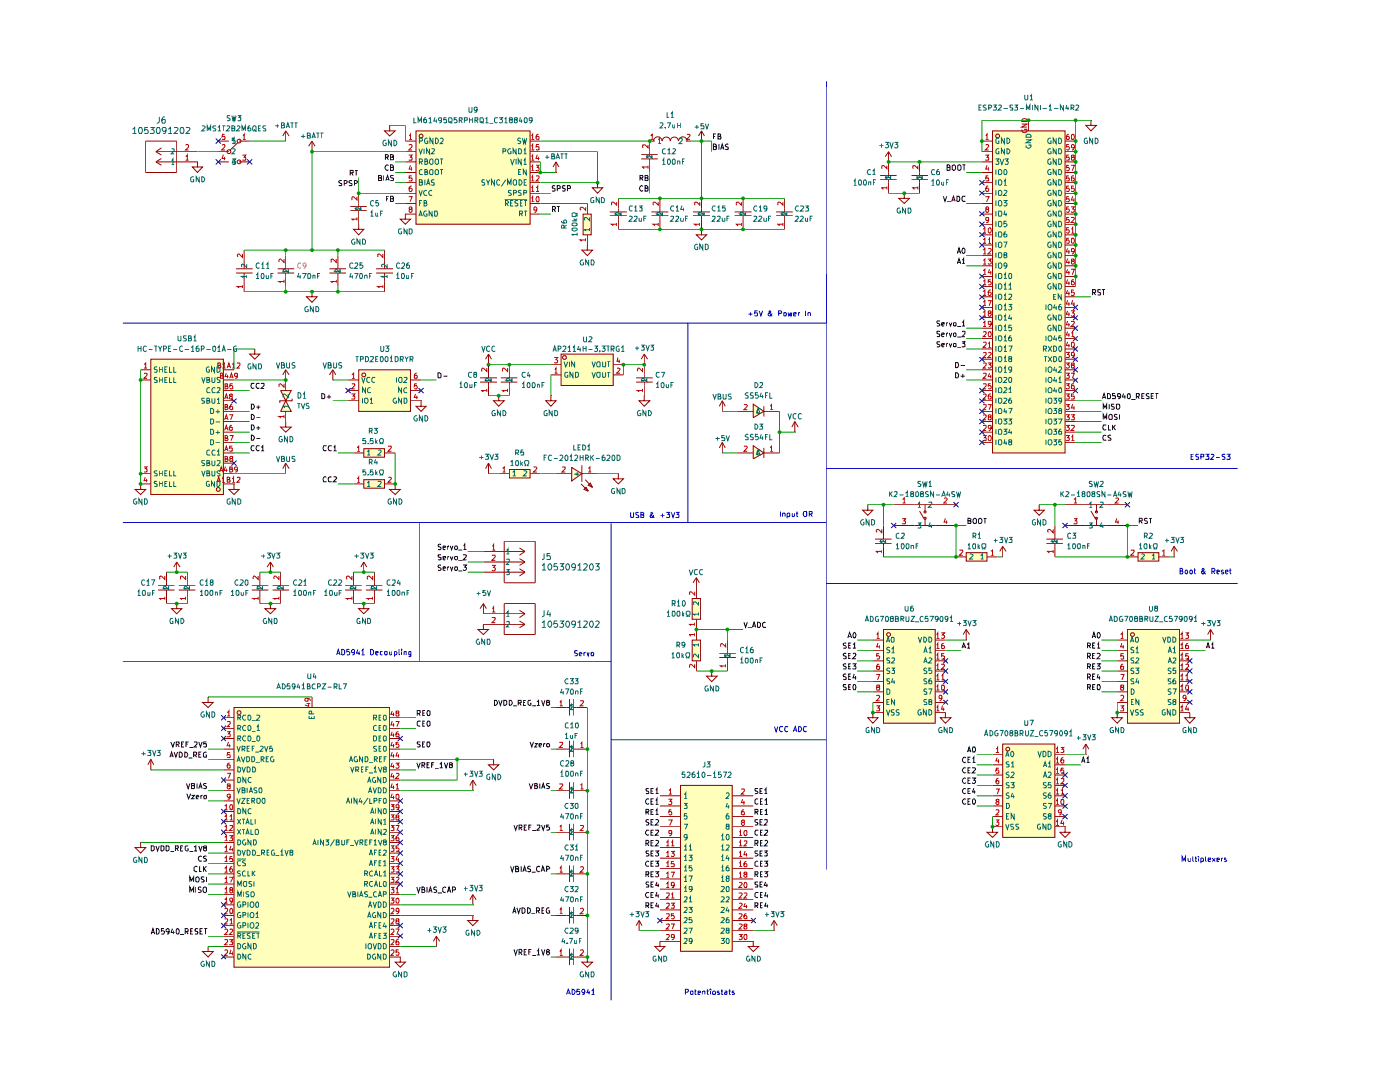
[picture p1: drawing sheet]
<svg xmlns="http://www.w3.org/2000/svg" width="279mm" height="216mm" viewBox="0 0 279 216" stroke-linecap="round" stroke-linejoin="round" font-family="sans-serif">
<g fill="#ffb">
<path d="M57 80l1.1 2.1h-2.1z"/>
<path d="M56 77.9h2.1l-1.1 2.1z"/>
<path d="M72.6 89.5h4.2v1.7h-4.2z"/>
<path d="M83 26.1h22.8v18.6h-22.8z"/>
<path d="M116.4 42.7h1.6v4.2h-1.6z"/>
<path d="M101.6 93.7h4.2v1.7h-4.2z"/>
<path d="M150.3 88.9l2.1 1.5-2.1 1.2z"/>
<path d="M150.3 80.6l2.1 1.5-2.1 1.3z"/>
<path d="M112 70.7h10.4v6.2h-10.4z"/>
<path d="M71.6 73.8h10.3v8.3h-10.3z"/>
<path d="M30.1 71.7h14.5v27h-14.5z"/>
<path d="M72.6 95.7h4.2v1.7h-4.2z"/>
<path d="M117.8 96.4l.4 .8-.8-.4z"/>
<path d="M116.5 97.7l.5-.5 .4 .8z"/>
<path d="M114.1 93.3l2 1.2-2 1.5z"/>
<path d="M198.1 26.1h14.5v64.3h-14.5z"/>
<path d="M138.1 119.4h1.7v4.2h-1.7z"/>
<path d="M135.8 156.8h10.4v33.1h-10.4z"/>
<path d="M138.1 127.7h1.7v4.2h-1.7z"/>
<path d="M227.1 110.3h4.2v1.7h-4.2z"/>
<path d="M192.8 110.3h4.2v1.7h-4.2z"/>
<path d="M225 125.6h10.4v18.7h-10.4z"/>
<path d="M176.3 125.6h10.3v18.7h-10.3z"/>
<path d="M200.1 148.5h10.4v18.6h-10.4z"/>
<path d="M46.7 141.2h31.1v51.8h-31.1z"/>
</g>
<g fill="none" stroke="#0f0f0f" stroke-width=".2">
<path d="M68.2 36.1l-.3-.1-.3 .2 .1 .2 .5 .3-.1 .3h-.5M68.7 36.6h.3l.3-.4-.6-.2v1M69.9 34.5l.6-.1v-.3l-.6-.1v1M70.1 34.5l.4 .5M70.2 36.1l-.3-.1-.3 .2 .1 .2 .5 .3v.3h-.6M70.7 36.6h.4l.2-.4-.6-.2v1M70.8 34h.6M71.1 34v1M75.6 35.5l.5-.1 .1-.2-.2-.2h-.4v1h.5l.1-.4-.3-.1M76.6 35v1M76.9 31.4h.5l.1-.4-.2-.1h-.4v1M77 36l.3-1 .4 1"/>
<path d="M77.1 35.8h.5M77.1 39.7h.3M77.2 31.4l.3 .5M77.5 33.1l-.3-.2-.4 .5 .4 .6 .3-.1M77.6 39.2h-.5v1M77.9 33.4h.5l.1-.3-.2-.2h-.4v1.1h.5l.1-.1v-.4l-.2-.1M77.9 39.7l.5-.1 .1-.3-.1-.1h-.5v1h.5l.1-.4-.2-.1M77.9 31.4l.5-.1 .1-.3-.6-.1v1h.5l.1-.4-.2-.1M78.5 35h-.5l-.1 .2 .1 .2 .5 .2v.3l-.6 .1M110.8 37.1a.34 .34 0 0 0-.4 0 .34 .34 0 0 0-.1 .4l.4 .1 .1 .4-.2 .1h-.4M111.2 37.6l.6-.1v-.3l-.2-.2h-.4v1.1M112.8 37.1h-.5v.4l.4 .1 .1 .3-.2 .2h-.4"/>
<path d="M113.2 37.6l.6-.1v-.3l-.1-.2h-.5v1.1M127.7 35.5h.5v-.5h-.5v1M128 35.5l.3 .5M128.3 37.2l-.3-.2-.4 .5 .4 .6 .3-.1M128.7 35.5l.5-.1 .1-.2-.1-.2h-.5v1h.5l.1-.4-.2-.1M128.7 37.5h.5l.1-.2-.2-.3h-.4v1.1h.5l.1-.1v-.4l-.2-.1M142.4 29.3h.5v-.5l-.5-.1v1.1h.4h.2v-.5h-.3M142.4 27.2h.3M142.9 26.7h-.5v1M143.3 27.2l.5-.1v-.3l-.5-.1v1h.5l.1-.3-.3-.2M143.5 28.7v1.1M143.8 29.8l.3-1.1 .4 1.1"/>
<path d="M143.9 29.5h.5M145.3 28.8l-.3-.1-.3 .3 .2 .3 .4 .1v.4h-.6M188.3 39.2l.3 1 .3-1M189 33.4h.4l.2-.3-.2-.2h-.4v1.1h.4l.2-.1v-.4l-.2-.1M190 33.1l.5-.2a.59 .59 0 0 1 .3 .6 .59 .59 0 0 1-.5 .5l-.3-.2zM190 39.9h.5M191 39.2h.4l.1 .1 .1 .5-.2 .4h-.4zM191.1 33.1l.5-.2a.59 .59 0 0 1 .3 .6 .59 .59 0 0 1-.5 .5l-.3-.2zM192.1 32.9h.6M192.4 32.9v1.1M192.6 39.2h-.4l-.2 .2v.5l.2 .3 .4-.1M110.3 41.8l.5-.1v-.4l-.5-.1v1.1"/>
<path d="M110.5 41.8l.4 .5M111.1 41.2h.6M111.5 41.2v1.1M189 40.3h.9M189.9 40.2l.4-1 .3 1M191.1 50.6l.3-1.1 .3 1.1M191.1 52.6l.3-1 .3 1M191.1 50.2h.5M191.1 52.4h.5M192 51.9l.3-.3v1M192 52.6h.6M192.2 49.5l.4 .2v.6l-.3 .3a.64 .64 0 0 1-.1-1.1z"/>
<path d="M218.1 58.4l.6-.1v-.4l-.6-.1v1.1M218.3 58.4l.4 .5M219.7 57.9h-.6v.3l.5 .2 .1 .1-.2 .4-.4-.1M219.9 57.8h.6M220.3 57.8v1.1M50.8 76.6l-.6-.1a.54 .54 0 0 0-.1 .7 .54 .54 0 0 0 .7 .2M51.8 76.6l-.4-.1a.51 .51 0 0 0-.3 .7 .51 .51 0 0 0 .7 .2M52.1 76.6h.6v.3l-.6 .6h.6M64.2 78.5h.3l.3 .3v.6l-.2 .1h-.4zM65.2 79.2h.9M65.7 78.8v.7M87.4 74.4h.3l.3 .2v.6l-.2 .2h-.4z"/>
<path d="M88.5 75.1h.8M187.6 64.1h-.6a.44 .44 0 0 0 .5 .5v.4h-.5M187.6 66.2h-.6l.1 .4a.36 .36 0 0 1 .4 .1 .36 .36 0 0 1 0 .4h-.5M187.6 68.2l-.6 .1a.44 .44 0 0 0 .5 .5v.3h-.5M187.9 64.7l.5-.1v-.2h-.4l-.1 .2v.3l.2 .2 .3-.1M187.9 66.8l.5-.1v-.2l-.3-.1-.2 .2v.4l.2 .2 .3-.1M187.9 68.9l.5-.1v-.3h-.4l-.1 .2v.3l.2 .2 .3-.1M188.8 64.4v.7M188.8 66.4v.8M188.8 68.5v.7M189.2 64.4l-.4 .2M189.2 66.4l-.4 .3"/>
<path d="M189.2 68.5l-.4 .2M189.4 64.4l.3 .7 .2-.7M189.4 66.4l.3 .8 .2-.8M189.4 68.5l.3 .7 .2-.7M190.3 64.5h.5v.5h-.5zM190.3 66.6l.2-.2 .3 .2v.4l-.2 .2-.3-.2zM190.3 68.6h.5v.5h-.5zM190.7 72.3h.4a.58 .58 0 0 1 .2 .7 .58 .58 0 0 1-.6 .4zM190.7 74.4a.59 .59 0 0 1 .6 .3 .59 .59 0 0 1-.2 .7h-.4zM191.1 65.2h.7M191.1 67.3h.7M191.1 69.3h.7"/>
<path d="M191.7 75.1h.9M191.7 72.9h.9M192 64.3l.3-.2v1M192 66.2h.6v.4l-.6 .6h.6M192 68.2h.6l-.4 .3 .4 .2v.4h-.6M192 65.1h.6M192.2 74.6v.8M220 79.5l.3-1 .4 1M220.1 79.3h.5M221 78.5h.3l.3 .3v.6l-.2 .1h-.4zM222.5 78.5h-.5v.5h.5v.5h-.5M223.6 79l-.2 .2-.3-.1v-.5h.5a.59 .59 0 0 1-.5 .9"/>
<path d="M224.2 78.5l-.2 .7h.7M224.5 78.9v.6M225.1 78.6l.2-.1a.66 .66 0 0 1 .1 1l-.4-.1zM225.8 79.7h.8M226.8 79.1h.4l.2-.1v-.4l-.6-.1v1M227 79.1l.4 .4M227.9 79h.3M228.4 78.5h-.5v1h.5M229.3 78.6a.35 .35 0 0 0-.4-.1 .35 .35 0 0 0-.2 .4l.6 .3-.1 .3h-.5M229.7 79h.5M230.3 78.5h-.6v1h.6M230.6 78.5h.6"/>
<path d="M230.8 78.5v1M50.2 86.8l.3 .1 .3 .3-.3 .6h-.3zM50.2 84.8h.3l.3 .4-.1 .4-.4 .2h-.1zM50.2 82.7l.3 .1a.54 .54 0 0 1 0 .9h-.3zM50.2 80.6h.3l.3 .5-.1 .3-.4 .3h-.1zM50.8 89l-.6-.1a.54 .54 0 0 0-.1 .7 .54 .54 0 0 0 .7 .3M51.2 87.5h.7M51.2 85.4h.7M51.2 83.4h.7M51.2 81.2h.7M51.5 80.9v.8M51.5 85v.8"/>
<path d="M51.8 89l-.4-.1a.51 .51 0 0 0-.3 .7 .51 .51 0 0 0 .7 .3M52.1 89.2h.2l.2-.3v1.1M52.1 90h.6M65.2 95.2a.45 .45 0 0 0-.6 .1 .45 .45 0 0 0 0 .6v.2h.6M65.2 89l-.6-.1a.54 .54 0 0 0-.1 .7 .54 .54 0 0 0 .7 .3M66.2 95.2a.46 .46 0 0 0-.6 .1 .46 .46 0 0 0 0 .6l.1 .2h.5M66.2 89l-.5-.1a.51 .51 0 0 0-.2 .7 .51 .51 0 0 0 .7 .3M66.6 95.2l.3-.1 .3 .2v.2l-.7 .6h.7M66.6 89.2l.2-.3v1.1M66.6 90h.6M220.2 83.7v-1l.3 .7 .4-.7v1M220.2 81.7v-1.1l.3 .7 .4-.7v1.1"/>
<path d="M220.8 84.9l-.5-.1a.54 .54 0 0 0-.2 .7 .54 .54 0 0 0 .7 .2M220.8 86.9a.45 .45 0 0 0-.6 .1 .45 .45 0 0 0 0 .6l.1 .2h.5M221.2 84.8v1h.5M221.4 80.6v1.1M221.5 82.7l.5 .1v.8h-.6a.67 .67 0 0 1 .1-.9zM221.7 86.9l-.3-.1-.3 .2 .1 .2 .5 .3-.1 .3h-.5M222 84.8v1M222.2 85.2l.4 .6M222.4 80.6h-.5l-.1 .2 .2 .4 .4 .1v.2l-.2 .2-.4-.1M222.6 84.8l-.6 .6M222.8 80.7h.6a.67 .67 0 0 1-.2 1l-.4-.2zM223 82.8l-.5-.1-.1 .2 .1 .3 .4 .1v.4h-.5"/>
<path d="M223.4 82.7v1M88 108.7a.35 .35 0 0 0-.4-.1 .35 .35 0 0 0-.2 .3l.1 .2 .5 .2-.2 .4-.4-.1M88 112.8a.35 .35 0 0 0-.4-.1 .35 .35 0 0 0-.2 .4l.1 .1 .5 .2-.2 .4-.4-.1M88 110.7h-.5a.44 .44 0 0 0 .1 .5 .44 .44 0 0 0 .4 .1v.3h-.6M88.4 109.3l.5-.1-.1-.3-.4 .1v.6h.5M88.4 113.4l.5-.1-.1-.2-.4 .1v.5h.5M88.4 111.4l.5-.1v-.3h-.5v.6h.5M89.4 108.9v.8M89.4 111v.7M89.4 113.1v.7M89.6 108.9l-.2 .3M89.6 113.1l-.2 .2"/>
<path d="M89.6 111l-.2 .2M89.9 108.9l.2 .8 .3-.8M89.9 113.1l.2 .7 .3-.7M89.9 111l.2 .7 .3-.7M90.8 111h.4v.6l-.2 .1-.3-.2zM91.5 109.8h.7M91.5 113.9h.7M91.5 111.8h.7M92.4 112.7h.7l-.3 .5 .3 .1v.3l-.3 .2-.4-.1M92.5 108.9l.3-.3v1.1M92.5 110.8l.4-.1 .2 .3-.7 .7h.7M92.5 109.7h.6"/>
<path d="M193.2 103.9l.5-.1v-.3l-.5-.1v1h.5l.1-.4-.3-.1M194.4 103.4l.5 .2v.8h-.6a.67 .67 0 0 1 .1-1zM195.3 103.6l.4-.2a.66 .66 0 0 1 .1 1h-.5zM196.3 103.4h.6M196.6 103.4v1M227.4 103.9h.5l.1-.4-.6-.1v1M227.6 103.9l.4 .5M229 103.5l-.4-.1-.2 .2 .2 .3 .4 .2-.1 .3h-.5M229.3 103.4h.6M229.6 103.4v1M98.7 139.7h.3l.3 .5-.1 .3-.4 .3h-.1zM99.5 139.7l.4 1.1 .3-1.1"/>
<path d="M100.5 139.7h.5l.1 .3v.5l-.3 .3h-.3zM101.6 139.7h.4l.2 .5v.3l-.4 .3h-.2zM104.9 139.7h-.5v1.1h.5M106 139.7h-.5l-.1 .3v.5l.3 .3 .3-.1v-.4h-.2M107.1 140h.2l.2-.3v1.1M108.1 139.7l.3 1.1 .4-1.1M148.5 124.2l.3 1 .3-1M149.2 125.3h.9M150.2 125.2l.3-1 .3 1M150.2 124.9h.5M151.2 124.2h.2l.4 .2v.5l-.2 .3h-.4zM152.8 124.2h-.3l-.3 .2v.5l.2 .3 .4-.1"/>
<path d="M168.9 128.4h-.5v.3a.4 .4 0 0 1 .4 .2 .4 .4 0 0 1 0 .4h-.5M168.9 136.6h-.5l-.1 .2 .1 .2 .5 .2v.3l-.6 .1M168.9 134.6h-.5a.44 .44 0 0 0 0 .4 .44 .44 0 0 0 .5 .2v.3h-.6M168.9 130.4h-.5a.44 .44 0 0 0 0 .5 .44 .44 0 0 0 .5 .1v.4h-.6M168.9 132.5h-.5v.4a.4 .4 0 0 1 .4 .1 .4 .4 0 0 1 0 .5h-.5M169.2 127.3l.3-1.1 .5 1.1M169.4 128.8h.3M169.4 130.9h.3M169.4 137.1h.3M169.4 135h.3M169.4 127h.4M169.4 133h.3"/>
<path d="M169.8 128.3h-.4v1h.4M169.8 136.6h-.4v1h.4M169.8 134.5h-.4v1.1h.4M169.8 130.3h-.4v1.1h.4M169.8 132.5h-.4v1h.4M170.1 132.5h.7l-.3 .4h.2l.1 .2-.1 .4-.6-.1M170.2 128.6l.4-.3v1M170.2 130.5l.4-.2 .2 .4-.7 .7h.7M170.2 129.3h.6M170.3 136.7l.1-.1a.52 .52 0 0 1 .4 .5 .52 .52 0 0 1-.4 .5l-.2-.4zM170.5 134.5l-.3 .8h.7M170.5 126.2a.61 .61 0 0 1 .3 .5 .61 .61 0 0 1-.3 .6 .7 .7 0 0 1 0-1.1z"/>
<path d="M170.7 134.9v.7M192 129.3l.3-1 .4 1M192.2 129.1h.4M193 128.6l.3-.3v1M193 129.3h.6M217 130.9l.6-.1v-.4l-.6-.1v1.1M217 133h.6v-.4l-.6-.1v1M217 137.1h.6v-.5h-.6v1M217 135.1l.6-.2v-.3l-.6-.1v1.1M217 128.8h.6v-.3l-.6-.2v1M217.3 130.9l.3 .5M217.3 133l.3 .5"/>
<path d="M217.3 137.1l.3 .5M217.3 135.1l.3 .5M217.3 128.8l.3 .5M218 127.3l.3-1.1 .4 1.1M218.1 128.8h.3M218.1 130.9h.3M218.1 137.1h.3M218.1 135h.3M218.1 127h.5M218.1 133h.3M218.6 130.3h-.5v1.1h.5M218.6 132.5h-.5v1h.5"/>
<path d="M218.6 136.6h-.5v1h.5M218.6 134.5h-.5v1.1h.5M218.6 128.3h-.5v1h.5M218.9 132.5h.7l-.4 .4h.2l.2 .4-.2 .2-.5-.1M219 130.5l.1-.2h.2l.3 .4-.7 .7h.7M219 128.6l.2-.3v1M219 129.3h.6M219.1 136.6a.51 .51 0 0 1 .5 .5 .51 .51 0 0 1-.5 .5zM219.2 126.2h.1a.63 .63 0 0 1-.1 1.1l-.2-.3v-.6zM219.2 134.5l-.2 .8h.6M219.4 134.9v.7M240.7 129.3l.4-1 .3 1"/>
<path d="M240.8 129.1h.5M241.8 128.6l.2-.3v1M241.8 129.3h.6M33.9 151.1l.3-1 .4 1M34 150.8h.5M34.1 148l.4 1.1 .3-1.1M34.8 150.1l.3 1 .3-1M35.2 148.5h.5v-.5h-.5v1.1M35.4 148.5l.4 .6M35.8 150.1h.2l.4 .2v.5l-.2 .3h-.4zM36.2 148.5h.3M36.7 148h-.5v1.1h.5"/>
<path d="M36.9 150.1l.3 .1 .3 .3-.3 .6h-.3zM37.1 148.5h.4M37.2 156.3l.3 1.1 .4-1.1M37.3 158.4l.3 1 .5-1M37.6 148h-.5v1.1M37.6 151.3h.8M37.8 149.1h.8M38.2 158.7h.6l-.6 .7h.6M38.2 156.8h.5v-.5h-.5v1.1l.6-.1v-.4l-.1-.1M38.7 150.7h.4l.1-.2v-.3l-.5-.1v1M38.7 148.1h.6v.4l-.6 .6h.6M38.9 150.7l.3 .4"/>
<path d="M39.2 159h.5l-.2-.3-.3 .2v.4l.4 .1M39.3 156.3v1.1M39.7 148l.3 1.1 .3-1.1M39.7 157.4l.3-1.1 .3 1.1M39.7 150.6h.3M39.8 157h.5M40.1 158.7v.7M40.2 150.1h-.5v1h.5M40.4 158.7l-.3 .2M40.9 158.7l.3 .1-.1 .6h-.3l-.1-.2v-.3zM41.2 150.2l-.3-.1-.3 .2v.5l.2 .3h.4v-.4h-.2M41.2 148h-.5l-.1 .5h.6v.5h-.6"/>
<path d="M41.2 156.3h-.4l-.2 .2 .2 .3 .4 .1v.4h-.6M83.2 152.2l.3 1 .4-1M83.3 142.4h.4l.2-.2v-.3l-.6-.1v1M83.5 142.4l.4 .4M83.9 148l-.6 .1v.3l.5 .2 .1 .3-.3 .2-.3-.1M83.9 144l-.5-.1-.1 .2v.6l.3 .2 .3-.1M84.2 152.7h.4l.2-.2-.1-.3h-.5v1M84.3 148.5h.3M84.4 142.3h.3M84.4 144.3h.3M84.5 152.7l.3 .5M84.8 148h-.5v1.1h.5"/>
<path d="M84.8 141.8h-.4v1h.4M84.8 143.9h-.4v1h.4M85.2 152.6h.4M85.3 148a.51 .51 0 0 1 .6 .5 .51 .51 0 0 1-.5 .6l-.2-.2zM85.3 141.9l.3-.1 .2 .1v.7l-.2 .2-.3-.1zM85.3 144l.3-.1 .2 .2v.6l-.2 .2a.58 .58 0 0 1-.3-.9zM85.7 152.2h-.5v1h.5M86.1 152.6h.4M86.7 152.2h-.6v1M86.8 153.3h.8M87.8 152.4h.1l.2-.2v1M87.8 153.2h.5"/>
<path d="M88.7 152.2l.3 1 .4-1M89.9 152.6l-.2-.1v-.2l.4-.1 .2 .2-.6 .3v.4l.2 .1 .3-.1 .1-.1v-.2l-.3-.2M102.4 140.8h.8M103.4 140.3l.6-.1v-.4l-.6-.1v1.1M103.7 140.3l.3 .5M104.4 140.2h.4M105.6 156.3l.4 1.1 .4-1.1M105.8 148l.3 1.1 .4-1.1M106.2 140.8h.8M106.7 148.4h.5l-.5 .7h.5M106.7 156.8h.4v-.5h-.4v1.1l.5-.1 .1-.3-.2-.2M107.1 140.8h.6"/>
<path d="M107.6 148.7l.5-.1-.1-.2-.4 .1v.4l.1 .2 .3-.1M107.7 156.3v1.1M108.1 157.4l.3-1.1 .4 1.1M108.2 157h.5M108.5 148.4v.7M108.8 148.4h-.2l-.1 .1M109.2 148.4h.3l.2 .1-.1 .5-.3 .1-.2-.2zM109.3 140.2l-.2-.1 .1-.4h.3l.2 .2-.1 .2-.5 .2v.4l.2 .1 .4-.2v-.3l-.3-.1M109.7 156.3l-.6 .1v.3l.6 .3-.3 .4-.3-.1M129.5 159.5l-.3-.1-.4 .5 .4 .6 .3-.2M129.5 157.4h-.5a.42 .42 0 0 0 .4 .5l.1 .3-.2 .2-.4-.1M129.9 159.9h.4"/>
<path d="M129.9 157.9h.4M130.4 159.4h-.5v1.1h.5M130.4 157.4h-.5v1h.5M130.9 159.7l.2-.3v1.1M130.9 157.6l.2-.2v1M130.9 158.4h.5M151.3 159.5l-.3-.1-.3 .2v.6l.3 .3 .3-.2M151.3 157.4h-.6a.44 .44 0 0 0 .5 .5v.4h-.5M151.7 157.9h.3M151.8 159.9h.3M152.2 159.4h-.4v1.1h.4M152.2 157.4h-.5v1h.5"/>
<path d="M152.5 157.6h.2l.2-.2v1M152.5 158.4h.6M152.6 159.7l.4-.3v1.1M192.7 151.3l-.3-.2-.3 .5 .3 .6 .3-.2M192.7 153.3l-.4-.1-.2 .4 .3 .6 .3-.1M192.7 159.5l-.3-.1-.3 .5 .3 .6 .3-.2M192.7 155.3l-.3-.1-.3 .5 .3 .6 .3-.1M192.7 157.4h-.4l-.2 .4 .3 .6 .3-.1M193.1 150.1l.3-1 .4 1M193.2 159.9h.3M193.2 157.9h.3M193.2 151.6h.3"/>
<path d="M193.2 153.7h.3M193.2 155.7h.3M193.2 149.8h.5M193.7 151.1h-.5v1.1h.5M193.7 153.2h-.5v1h.5M193.7 159.4h-.5v1.1h.5M193.7 155.2h-.5v1.1h.5M193.7 157.4h-.5v1h.5M194 155.2h.7l-.3 .5 .3 .1v.3l-.3 .2-.4-.1M194.1 151.4l.3-.3v1.1M194.1 153.3l.4-.1 .2 .3-.7 .7h.7M194.1 152.2h.6"/>
<path d="M194.2 159.5l.2-.1a.65 .65 0 0 1 0 1.1l-.3-.3zM194.2 149.1a.51 .51 0 0 1 .5 .5 .51 .51 0 0 1-.5 .5zM194.4 157.3l-.3 .7h.6M194.5 157.7v.7M215.9 152.2l.3-1.1 .3 1.1M215.9 151.8h.6M216.9 151.4l.2-.3v1.1M216.9 152.2h.6M30.2 168.8h.4l.2 .2v.5l-.4 .3h-.2zM31.1 168.8l.4 1 .3-1M32.1 168.8h.5l.1 .2v.5l-.3 .3h-.3zM33.1 168.8h.5l.1 .2v.5l-.3 .3h-.3z"/>
<path d="M34 169.9h.8M35 169.3h.4l.2-.2-.1-.3h-.5v1M35.3 169.3l.3 .5M36 169.2h.4M36.5 168.8h-.5v1h.5M37.5 168.8h-.4l-.1 .2v.5l.3 .3 .2-.1v-.3h-.1M37.8 169.9h.8M37.9 178.1v-1.1l.3 .8 .5-.8v1.1M37.9 176v-1l.3 .7 .5-.7v1M38.7 169l.4-.2v1M38.7 169.8h.6M39.1 175.1l.4-.1a.66 .66 0 0 1 .1 1h-.4l-.1-.2z"/>
<path d="M39.1 177v1.1M39.3 173l-.2-.2-.4 .3v.6l.4 .2h.2M39.7 168.8l.3 1 .3-1M39.8 172.8v1.1h.5M40.2 177.1l-.4-.1-.2 .2 .1 .3 .5 .3-.3 .3-.3-.1M40.3 170.9a.51 .51 0 0 0-.7 .2 .51 .51 0 0 0 .2 .7l.5-.1M40.6 172.8v1.1M40.8 177l.4 .2v.7l-.4 .2a.67 .67 0 0 1 0-1.1zM40.8 175h-.6v.4l.6 .3-.2 .3h-.4M40.8 173.4l.4 .5M40.9 169.2l-.3-.2 .2-.2h.3l.1 .3-.6 .3 .1 .3 .2 .1 .3-.1v-.4l-.2-.1M41.2 170.9h-.5l-.1 .2 .2 .1a.39 .39 0 0 1 .3 .6h-.5"/>
<path d="M41.2 172.8l-.6 .6M41.2 175v1M83.2 177l.3 1.1 .4-1.1M84.2 177.5l.5-.1-.2-.4h-.3v1.1h.4l.2-.3-.3-.3M85.2 177v1.1M85.6 178.1l.3-1.1 .3 1.1M85.6 177.8h.5M87.2 177.1l-.5-.1-.1 .2 .1 .3 .4 .1 .1 .2-.2 .3-.4-.1M87.3 178.2h.9M88.9 177.2l-.2-.2-.4 .2v.6l.4 .3 .2-.1M89.3 178.1l.3-1.1 .4 1.1M89.4 177.8h.5"/>
<path d="M90.3 177.6l.6-.1v-.3l-.2-.2h-.4v1.1M101.9 172.8l.3 1.1 .4-1.1M102.6 164.6l.3 1.1 .4-1.1M102.9 173.4h.5v-.5l-.5-.1v1.1h.4h.2v-.5h-.2M103.6 165.1h.4l.2-.1-.1-.4h-.5v1.1M103.8 165.1l.4 .6M104 172.8v1.1M104.4 173.9l.3-1.1 .3 1.1M104.4 173.6h.5M104.6 165.1h.3M105.1 164.6h-.5v1.1h.5M105.5 165.1h.4"/>
<path d="M105.9 172.9h-.5a.44 .44 0 0 0 0 .5 .44 .44 0 0 0 .5 .1v.4h-.6M106 164.6h-.5v1.1M106.1 174h.8M106.2 165.7h.8M107.1 164.7h.6v.4l-.6 .6h.6M107.7 173l-.1-.2a.55 .55 0 0 0-.5 .6 .55 .55 0 0 0 .5 .5h.1M108 173.9l.3-1.1 .5 1.1M108.1 164.6l.3 1.1 .4-1.1M108.2 173.6h.4M109.1 173.4h.5l.1-.3-.3-.3h-.3v1.1M109.6 164.6h-.5v.5l.3-.1 .3 .2-.1 .4h-.5M128.9 174.5h.5v-.6h-.5v1.1"/>
<path d="M128.9 168.3l.5-.1 .1-.3-.2-.2h-.4v1.1M128.9 162h.5v-.5h-.5v1M129.2 174.5l.3 .5M129.2 168.3l.3 .5M129.2 162l.3 .5M129.5 176.1h-.5l-.1 .2 .5 .3 .1 .2-.1 .2h-.5M129.5 171.9l-.3-.1-.3 .3a.55 .55 0 0 0 .2 .7h.4M129.5 169.8h-.5l-.1 .2 .2 .3 .4 .2v.1l-.2 .2-.4-.1M129.5 178.2l-.4-.1-.3 .4 .4 .6 .3-.1M129.5 163.6h-.5v.4l.4 .1 .1 .3-.2 .2-.4-.1M129.5 165.7h-.4l-.3 .4 .4 .6 .3-.1M129.9 176.5h.4"/>
<path d="M129.9 174.5h.4M129.9 172.3h.4M129.9 170.3h.4M129.9 168.2h.4M129.9 178.6h.4M129.9 162h.4M129.9 164h.4M129.9 166.2h.4M130.4 176h-.5v1h.5M130.4 173.9h-.5v1.1h.5M130.4 171.8h-.5v1h.5M130.4 169.8h-.5v1h.5"/>
<path d="M130.4 167.7h-.5v1.1h.5M130.4 178.1h-.5v1h.5M130.4 161.5h-.5v1h.5M130.4 163.5h-.5v1.1h.5M130.4 165.7h-.5v1h.5M130.8 173.9h.6l-.3 .4 .3 .1v.4l-.2 .2-.4-.1M130.8 171.8h.6l-.3 .5h.3v.1v.4h-.6M130.8 169.8h.6l-.3 .3 .3 .1v.4l-.2 .2-.4-.1M130.9 167.8l.3-.1 .2 .3-.6 .8h.6M130.9 161.8l.2-.3v1M130.9 163.6l.3-.1 .2 .4-.6 .7h.6M130.9 165.7h.5v.2l-.6 .8h.6"/>
<path d="M130.9 160.5h.5M130.9 162.5h.5M131.1 176l-.2 .7h.5M131.1 178l-.2 .8h.5M131.4 176.3v.7M131.4 178.4v.7M150.7 174.5h.5l.1-.5-.6-.1v1.1M150.7 168.3l.6-.1v-.4l-.6-.1v1.1M150.7 162h.5l.1-.4-.6-.1v1M150.9 174.5l.4 .5M150.9 168.3l.4 .5M150.9 162l.4 .5"/>
<path d="M151.3 169.8l-.6 .1a.44 .44 0 0 0 .5 .5v.3h-.5M151.3 165.7h-.5l-.1 .2v.5l.3 .3 .3-.1M151.3 171.9l-.3-.1-.3 .3v.6l.1 .1h.5M151.3 176.1h-.6v.3a.42 .42 0 0 1 .5 .6h-.5M151.3 178.2l-.5-.1-.1 .3v.5l.3 .2 .3-.1M151.3 163.6h-.6v.4a.36 .36 0 0 1 .4 .2 .36 .36 0 0 1 .1 .3h-.5M151.7 176.5h.3M151.7 170.3h.3M151.7 164h.3M151.8 174.5h.3M151.8 172.3h.3M151.8 168.2h.3"/>
<path d="M151.8 178.6h.3M151.8 162h.3M151.8 166.2h.3M152.2 173.9h-.4v1.1h.4M152.2 169.8h-.5v1h.5M152.2 165.7h-.4v1h.4M152.2 171.8h-.4v1h.4M152.2 167.7h-.4v1.1h.4M152.2 176h-.5v1h.5M152.2 178.1h-.4v1h.4M152.2 163.5h-.5v1.1h.5M152.2 161.5h-.4v1h.4"/>
<path d="M152.5 173.9h.7l-.3 .4 .2 .1 .1 .4-.2 .2-.5-.1M152.5 169.8h.6l-.3 .3 .3 .2v.4h-.6M152.5 171.8h.7l-.3 .5h.2l.1 .1-.1 .4h-.6M152.5 163.6h.6v.4l-.6 .6h.6M152.6 165.7h.5l.1 .2-.7 .8h.7M152.6 167.8l.4-.1 .2 .3-.7 .8h.7M152.6 161.8l.4-.3v1M152.6 160.5h.6M152.6 162.5h.6M152.8 176l-.3 .7h.7M152.9 178l-.3 .8h.7M153 176.3v.7"/>
<path d="M153.1 178.4v.7M30.2 186.4l.3-1.1 .4 1.1M30.3 186.1h.5M31.2 185.3a.55 .55 0 0 1 .6 .5 .55 .55 0 0 1-.6 .6zM32.7 185.3h-.5v.5l.4-.1 .2 .2-.1 .4h-.5M33.7 185.8l-.3 .2-.3-.2v-.3l.3-.2 .3 .2v.6v.2l-.4 .1M34.4 185.3l-.2 .8h.6M34.7 185.7v.7M35.3 185.4l.1-.1a.61 .61 0 0 1 .4 .5 .61 .61 0 0 1-.4 .6l-.2-.3zM35.9 186.5h.8M37 185.9l.5-.1v-.3l-.1-.2h-.4v1.1M37.2 185.9l.3 .5"/>
<path d="M38.1 185.8h.3M38.5 185.3h-.4v1.1h.4M39.5 185.4l-.4-.1-.2 .2 .1 .3 .4 .1v.4h-.5M39.9 185.8h.4M40.4 185.3h-.5v1.1h.5M40.8 185.3h.6M41 185.3v1.1M102.3 182.2l.4-1.1 .3 1.1M102.4 181.9h.5M102.6 189.4l.3 1.1 .4-1.1M103.2 181.1l.3 1.1 .3-1.1M103.6 190l.5-.1 .1-.2-.2-.3h-.4v1.1"/>
<path d="M103.8 190l.4 .5M104.2 181.1h.2l.4 .3v.6l-.4 .2h-.2zM104.6 189.9h.3M105.1 189.4h-.5v1.1h.5M105.3 181.1a.55 .55 0 0 1 .6 .6 .55 .55 0 0 1-.6 .5zM105.5 189.9h.4M106 189.4h-.5v1.1M106 182.3h.8M106.2 190.6h.8M107.1 181.7h.6v-.4l-.2-.2h-.4v1.1M107.1 189.8l.4-.4v1.1M107.1 190.5h.6"/>
<path d="M107.3 181.7l.4 .5M108.1 189.4l.3 1.1 .4-1.1M108.2 181.7h.3M108.6 181.1h-.4v1.1h.4M109.3 189.9l-.2-.3 .3-.2 .3 .3-.6 .3v.4l.2 .1 .4-.2v-.2l-.3-.2M109.6 181.2l-.1-.1a.52 .52 0 0 0-.5 .7 .52 .52 0 0 0 .7 .4v-.5h-.3M128.9 180.7l.5-.1 .1-.2-.2-.3h-.4v1M129.2 180.7l.3 .4M129.9 180.6h.4M130.4 180.1h-.5v1h.5M131.1 180.1l-.2 .7h.5M131.4 180.5v.6"/>
<path d="M150.7 180.7h.4l.2-.1v-.4l-.6-.1v1M150.9 180.7l.4 .4M151.8 180.6h.3M152.2 180.1h-.4v1h.4M152.9 180.1l-.3 .7h.7M153.1 180.5v.6"/>
<circle cx="91" cy="109.4" r=".34"/>
<circle cx="91" cy="113.5" r=".34"/>
</g>
<g fill="none" stroke="#910000" stroke-width=".2">
<path d="M29.1 28.2h6.2v6.2h-6.2zM31.1 30.3h8.3M31.1 32.3h8.3M31.1 32.3l1.1 .7M31.1 30.3l1.1 .6M32.2 31.6l-1.1 .7M32.2 29.5l-1.1 .8M39.4 32.3v1h1l-1 1.1-1-1.1h1M39.4 32.3h.1M43.6 28.2h2.1M43.6 30.3h2.1M43.6 32.3h2.1"/>
<path d="M47.5 28.4l-1.7 1.6M47.7 28.2h2.1M47.7 32.3h2.1M57 28.2h.1M57 26.1v2.1M57 26.1l-.6 1M57 26.1l.7 1M62.3 30.3h.1M62.3 28.2l-.7 1M62.3 28.2l.6 1M62.3 28.2v2.1M71.6 38.6v2.6"/>
<path d="M77.8 25v1.1h1.1l-1.1 1-1-1h1M77.8 25h.1M80.9 28.2h2.1M80.9 30.3h2.1M80.9 32.3h2.1M80.9 34.4h2.1M80.9 36.4h2.1M80.9 38.6h2.1M83 26.1h22.8v18.6h-22.8zM105.8 28.2h2M105.8 30.3h2M105.8 32.3h2"/>
<path d="M105.8 34.4h2M105.8 36.4h2M105.8 38.6h2M111 34.4h.1M111 32.3l-.6 1M111 32.3l.5 1M111 32.3v2.1M119.3 36.4v1.1h1l-1 1.1-1.1-1.1h1.1M119.3 36.4h.1M123.4 39.6v2.7M128 31.7h3.3M128 30.9h3.3"/>
<path d="M129.7 31.7v2.7M130.4 28.1a.85 .85 0 0 1 .9-.8 .85 .85 0 0 1 .8 .9M130.7 28.2h-1v2.7M131.7 39.6v2.7M132.2 28.1a.8 .8 0 0 1 .8-.8 .8 .8 0 0 1 .8 .9 .8 .8 0 0 1 .8-.9 .8 .8 0 0 1 .8 .9M135.4 28.1a.85 .85 0 0 1 .9-.8 .85 .85 0 0 1 .8 .9M136.9 28.2h1M140 28.2h.1M140 26.1l-.6 1M140 26.1l.6 1M140 26.1v2.1M140 39.6v2.7"/>
<path d="M148.3 39.6v2.7M156.6 39.6v2.7M175.6 35.9h3.3M175.6 35h3.3M177.3 32.3h.1M177.3 30.3v4.7M177.3 35.9v2.7M177.3 30.3l-.6 1M177.3 30.3l.6 1M180.5 38.6v1h1l-1 1-1.1-1h1.1M180.5 38.6h.1M181.9 35.9h3.3"/>
<path d="M181.9 35h3.3M183.5 32.3v2.7M183.5 35.9v2.7M196 28.2h2.1M196 30.3h2.1M196 32.3h2.1M196 34.4h2.1M196 36.4h2.1M196 38.6h2.1M198.1 26.1h14.5v64.3h-14.5zM205.3 24v2.1M212.6 28.2h2.1"/>
<path d="M212.6 30.3h2.1M212.6 32.3h2.1M212.6 34.4h2.1M212.6 36.4h2.1M212.6 38.6h2.1M217.7 24v1h1.1l-1.1 1.1-1-1.1h1M217.7 24h.1M47.1 54.5h3.3M47.1 53.6h3.3M48.7 49.9v3.7M48.7 54.5v3.7M55.4 54.5h3.3"/>
<path d="M55.4 53.6h3.3M57 51v2.6M57 54.5v2.7M62.3 58.2v1h1l-1 1.1-1.1-1.1h1.1M62.3 58.2h.1M65.7 54.5h3.3M65.7 53.6h3.3M67.4 51v2.6M67.4 54.5v2.7M69.9 42h3.3M69.9 41.2h3.3M71.6 44.7v1.1h1l-1 1.1-1-1.1h1"/>
<path d="M71.6 44.7h.1M71.6 42v2.7M75.1 54.5h3.3M75.1 53.6h3.3M76.8 49.9v3.7M76.8 54.5v3.7M80.9 42.7v1h1l-1 1-1-1h1M80.9 42.7h.1M80.9 40.6h2.1M80.9 42.7h2.1M105.8 40.6h2M105.8 42.7h2"/>
<path d="M116.4 42.7h1.6v4.2h-1.6zM117.2 48.9v1h1l-1 1.1-1.1-1.1h1.1M117.2 48.9h.1M117.2 40.6v2.1M117.2 46.9v2M121.7 43.1h3.4M121.7 42.3h3.4M123.4 43.1v2.7M130 43.1h3.4M130 42.3h3.4M131.7 43.1v2.7M138.3 43.1h3.4"/>
<path d="M138.3 42.3h3.4M140 45.8v1.1h1l-1 1-1-1h1M140 45.8h.1M140 43.1v2.7M146.6 43.1h3.4M146.6 42.3h3.4M148.3 43.1v2.7M154.9 43.1h3.3M154.9 42.3h3.3M156.6 43.1v2.7M196 40.6h2.1M196 42.7h2.1"/>
<path d="M196 44.7h2.1M196 46.9h2.1M196 48.9h2.1M196 51h2.1M196 53h2.1M196 55.2h2.1M196 57.2h2.1M196 59.2h2.1M212.6 40.6h2.1M212.6 42.7h2.1M212.6 44.7h2.1M212.6 46.9h2.1"/>
<path d="M212.6 48.9h2.1M212.6 51h2.1M212.6 53h2.1M212.6 55.2h2.1M212.6 57.2h2.1M212.6 59.2h2.1M28.1 75.8h2M28.1 73.8h2M30.1 71.7h14.5v27h-14.5zM44.6 75.8h2.1M44.6 77.9h2.1M44.6 80h2.1"/>
<path d="M44.6 73.8h2.1M50.8 69.6v1.1h1.1l-1.1 1-1-1h1M50.8 69.6h.1M56 77.9h2.1l-1.1 2.1zM57 75.8h.1M57 80l1.1 2.1h-2.1zM57 73.8l-.6 1M57 73.8l.7 1M57 73.8v4.1M58.3 79.5v.5h-2.5v.4M66.4 75.8h.1M66.4 73.8l-.7 1"/>
<path d="M66.4 73.8l.6 1M66.4 73.8v2M69.5 75.8h2.1M69.5 77.9h2.1M69.5 80h2.1M71.6 73.8h10.3v8.3h-10.3zM81.9 75.8h2.1M81.9 77.9h2.1M81.9 80h2.1M84 80v1.1h1l-1 1-1-1h1M84 80h.1M95.8 76.2h3.4"/>
<path d="M95.8 75.4h3.4M97.5 72.8h.1M97.5 70.7l-.6 1M97.5 70.7l.6 1M97.5 70.7v4.7M97.5 76.2v2.8M99.5 79v1h-1l1 1.1 1.1-1.1h-1.1M99.5 79h.1M99.9 76.2h3.4M99.9 75.4h3.4M101.6 72.8v2.6M101.6 76.2v2.8"/>
<path d="M109.9 79v1h1.1l-1.1 1.1-1-1.1h1M109.9 79h.1M109.9 74.8h2.1M109.9 72.8h2.1M112 70.7h10.4v6.2h-10.4zM122.4 74.8h2M122.4 72.8h2M127 76.2h3.3M127 75.4h3.3M128.6 79v1h1.1l-1.1 1.1-1-1.1h1M128.6 79h.1M128.6 72.8h.1"/>
<path d="M128.6 70.7v4.7M128.6 76.2v2.8M128.6 70.7l-.6 1M128.6 70.7l.6 1M144.1 80v2.1M144.1 80l-.5 1.1M144.1 80l.6 1.1M196 75.8h2.1M196 77.9h2.1M196 80h2.1M196 73.8h2.1M196 61.3h2.1"/>
<path d="M196 63.4h2.1M196 65.5h2.1M196 67.5h2.1M196 69.6h2.1M196 71.7h2.1M212.6 75.8h2.1M212.6 77.9h2.1M212.6 80h2.1M212.6 73.8h2.1M212.6 61.3h2.1M212.6 63.4h2.1M212.6 65.5h2.1"/>
<path d="M212.6 67.5h2.1M212.6 69.6h2.1M212.6 71.7h2.1M28.1 96.6v1.1h1l-1 1-1.1-1h1.1M28.1 96.6h.1M28.1 94.5h2M28.1 96.6h2M44.6 90.4h2.1M44.6 94.5h2.1M44.6 82.1h2.1M44.6 96.6h2.1M44.6 86.2h2.1"/>
<path d="M44.6 84.1h2.1M44.6 88.3h2.1M44.6 92.4h2.1M46.7 96.6v1.1h1l-1 1-1-1h1M46.7 96.6h.1M57 84.1v1.1h-1l1 1 1.1-1h-1.1M57 84.1h.1M57 94.5h.1M57 82.1v2M57 92.4v2.1M57 92.4l-.6 1.1M57 92.4l.7 1.1"/>
<path d="M70.6 90.4h2M70.6 96.6h2M72.6 89.5h4.2v1.7h-4.2zM72.6 95.7h4.2v1.7h-4.2zM76.8 90.4h2.1M76.8 96.6h2.1M78.9 96.6v1.1h1l-1 1-1.1-1h1.1M78.9 96.6h.1M97.5 94.5h.1M97.5 92.4v2.1M97.5 92.4l-.6 1.1M97.5 92.4l.6 1.1"/>
<path d="M99.5 94.5h2.1M101.6 93.7h4.2v1.7h-4.2zM105.8 94.5h2M111 94.5h3.1M114.1 93.3l2 1.2-2 1.5zM116 96.6l1.4 1.4M116.1 94.5h3.2M116.1 92.8v3.3M116.5 97.7l.5-.5 .4 .8zM116.8 95.7l1.4 1.5M117.4 96.8l.4-.4 .4 .8zM123.4 94.5v1h-1l1 1.1 1-1.1h-1"/>
<path d="M123.4 94.5h.1M144.1 90.4h.1M144.1 82.1h.1M144.1 88.3l-.5 1.1M144.1 88.3l.6 1.1M144.1 88.3v2.1M147.3 90.4h3M147.3 82.1h3M150.3 88.9l2.1 1.5-2.1 1.2zM150.3 80.6l2.1 1.5-2.1 1.3zM152.4 90.4h3.2M152.4 81.1v2"/>
<path d="M152.4 89.4v2M152.4 82.1h3.2M158.6 86.2h.1M158.6 84.1l-.6 1.1M158.6 84.1l.7 1.1M158.6 84.1v2.1M196 82.1h2.1M196 86.2h2.1M196 84.1h2.1M196 88.3h2.1M212.6 82.1h2.1M212.6 86.2h2.1"/>
<path d="M212.6 84.1h2.1M212.6 88.3h2.1M31.5 117.7h3.3M31.5 116.9h3.3M33.2 114.2v2.7M33.2 117.7v2.7M35.3 114.2h.1M35.3 112.1v2.1M35.3 112.1l-.6 1.1M35.3 112.1l.6 1.1M35.7 117.7h3.3M35.7 116.9h3.3"/>
<path d="M37.4 114.2v2.7M37.4 117.7v2.7M50.2 117.7h3.4M50.2 116.9h3.4M51.9 114.2v2.7M51.9 117.7v2.7M54 114.2h.1M54 112.1l-.7 1.1M54 112.1l.6 1.1M54 112.1v2.1M54.4 117.7h3.3M54.4 116.9h3.3"/>
<path d="M56 114.2v2.7M56 117.7v2.7M68.9 117.7h3.3M68.9 116.9h3.3M70.6 114.2v2.7M70.6 117.7v2.7M72.6 114.2h.1M72.6 112.1l-.6 1.1M72.6 112.1l.6 1.1M72.6 112.1v2.1M73 117.7h3.3M73 116.9h3.3"/>
<path d="M74.7 114.2v2.7M74.7 117.7v2.7M96.5 110h8.3M96.5 112.1h8.3M96.5 114.2h8.3M100.6 108h6.2v8.3h-6.2zM103.7 109.3l1.1 .7M103.7 111.5l1.1 .6M103.7 113.5l1.1 .7M104.8 110l-1.1 .8M104.8 112.1l-1.1 .7M104.8 114.2l-1.1 .7"/>
<path d="M138.1 119.4h1.7v4.2h-1.7zM139 117.3h.1M139 115.3l-.7 1M139 115.3l.6 1M139 115.3v4.1M173.2 100.7v1.1h1l-1 1-1-1h1M173.2 100.7h.1M174.6 108.4h3.3M174.6 107.6h3.3M176.3 104.9v2.7M176.3 108.4v2.7M178.4 100.7h12.4"/>
<path d="M178.4 104.9h12.4M183.5 102l.9 1.4M184.5 102h.2l.1 .2-.1 .1h-.2l-.1-.1zM184.5 103.2h.2l.1 .2-.1 .2h-.2l-.1-.2zM184.6 100.7v1.5M184.6 103.4v1.5M190.8 111.1h2M192.8 110.3h4.2v1.7h-4.2zM197 111.1h2.1M200.1 111.1h.1M200.1 109l-.6 1M200.1 109l.7 1"/>
<path d="M200.1 109v2.1M207.4 100.7v1.1h1l-1 1-1-1h1M207.4 100.7h.1M208.8 108.4h3.3M208.8 107.6h3.3M210.5 104.9v2.7M210.5 108.4v2.7M212.6 100.7h12.4M212.6 104.9h12.4M217.7 102l.9 1.4M218.7 102h.2l.1 .2-.1 .1h-.2l-.1-.1zM218.7 103.2h.2l.1 .2-.1 .2h-.2l-.1-.2z"/>
<path d="M218.8 100.7v1.5M218.8 103.4v1.5M225 111.1h2.1M227.1 110.3h4.2v1.7h-4.2zM231.3 111.1h2M234.3 111.1h.1M234.3 109l-.6 1M234.3 109l.7 1M234.3 109v2.1M35.3 120.4v1.1h1l-1 1-1.1-1h1.1M35.3 120.4h.1M41.5 139.1v1.1h1l-1 1-1.1-1h1.1"/>
<path d="M41.5 139.1h.1M54 120.4v1.1h1l-1 1-1.1-1h1.1M54 120.4h.1M62.3 139.1v2.1M72.6 120.4v1.1h1l-1 1-1-1h1M72.6 120.4h.1M96.5 124.6v1h1l-1 1-1.1-1h1.1M96.5 124.6h.1M96.5 122.5h.1M96.5 122.5h8.3M96.5 124.6h8.3M96.5 120.4l-.7 1.1"/>
<path d="M96.5 120.4l.6 1.1M96.5 120.4v2.1M100.6 120.4h6.2v6.2h-6.2zM103.7 121.8l1.1 .7M103.7 123.9l1.1 .7M104.8 122.5l-1.1 .7M104.8 124.6l-1.1 .7M113.7 139.5v3.3M114.5 139.5v3.3M138.1 127.7h1.7v4.2h-1.7zM139 123.6v4.1M139 131.9v2"/>
<path d="M142 133.9v1h-1l1 1.1 1.1-1.1h-1.1M142 133.9h.1M143.6 131.2h3.3M143.6 130.3h3.3M145.2 127.7v2.6M145.2 131.2v2.7M174.2 127.7h2.1M174.2 129.8h2.1M174.2 131.9h2.1M174.2 133.9h2.1M174.2 136h2.1M174.2 138h2.1"/>
<path d="M176.3 125.6h10.3v18.7h-10.3zM186.6 127.7h2.1M186.6 129.8h2.1M186.6 131.9h2.1M186.6 133.9h2.1M186.6 136h2.1M186.6 138h2.1M192.8 127.7h.1M192.8 125.6l-.6 1M192.8 125.6l.7 1M192.8 125.6v2.1M223 127.7h2"/>
<path d="M223 129.8h2M223 131.9h2M223 133.9h2M223 136h2M223 138h2M225 125.6h10.4v18.7h-10.4zM235.4 127.7h2M235.4 129.8h2M235.4 131.9h2M235.4 133.9h2M235.4 136h2M235.4 138h2"/>
<path d="M241.6 127.7h.1M241.6 125.6l-.6 1M241.6 125.6l.6 1M241.6 125.6v2.1M30.1 153.6h.1M30.1 151.5l-.6 1.1M30.1 151.5l.6 1.1M30.1 151.5v2.1M44.6 157.8h2.1M44.6 149.5h2.1M44.6 143.2h2.1M44.6 145.3h2.1"/>
<path d="M44.6 147.4h2.1M44.6 151.5h2.1M44.6 153.6h2.1M44.6 155.7h2.1M44.6 159.8h2.1M46.7 141.2h31.1v51.8h-31.1zM77.8 157.8h2.1M77.8 149.5h2.1M77.8 143.2h2.1M77.8 145.3h2.1M77.8 147.4h2.1M77.8 151.5h2.1"/>
<path d="M77.8 153.6h2.1M77.8 155.7h2.1M77.8 159.8h2.1M94.4 157.8h.1M94.4 155.7v2.1M94.4 155.7l-.6 1.1M94.4 155.7l.6 1.1M98.5 151.5v1.1h1l-1 1-1-1h1M98.5 151.5h.1M111 157.8h2.7M111 149.5h2.7M111 141.2h2.7"/>
<path d="M113.7 147.8v3.3M113.7 156.1v3.3M114.5 157.8h2.7M114.5 147.8v3.3M114.5 156.1v3.3M114.5 149.5h2.7M114.5 141.2h2.7M131.7 158.8h4.1M135.8 156.7h10.3v33.1h-10.3zM146.2 158.8h4.1M174.2 142.2v1h1l-1 1.1-1-1.1h1M174.2 142.2h.1"/>
<path d="M174.2 140.2h2.1M174.2 142.2h2.1M186.6 140.2h2.1M186.6 142.2h2.1M188.7 142.2v1h1.1l-1.1 1.1-1-1.1h1M188.7 142.2h.1M198.1 158.8h2M198.1 150.5h2M198.1 152.6h2M198.1 154.6h2M198.1 156.8h2M200.1 148.5h10.4v18.6h-10.4z"/>
<path d="M210.5 158.8h2.1M210.5 150.5h2.1M210.5 152.6h2.1M210.5 154.6h2.1M210.5 156.8h2.1M216.7 150.5h.1M216.7 148.5l-.6 1M216.7 148.5l.6 1M216.7 148.5v2M223 142.2v1h1l-1 1.1-1.1-1.1h1.1M223 142.2h.1M223 140.2h2"/>
<path d="M223 142.2h2M235.4 140.2h2M235.4 142.2h2M237.4 142.2v1h1.1l-1.1 1.1-1-1.1h1M237.4 142.2h.1M28.1 168.1v1h1l-1 1.1-1.1-1.1h1.1M28.1 168.1h.1M44.6 166.1h2.1M44.6 174.4h2.1M44.6 161.9h2.1M44.6 164h2.1M44.6 168.1h2.1"/>
<path d="M44.6 170.2h2.1M44.6 172.3h2.1M44.6 176.4h2.1M44.6 178.5h2.1M77.8 166.1h2.1M77.8 174.4h2.1M77.8 161.9h2.1M77.8 164h2.1M77.8 168.1h2.1M77.8 170.2h2.1M77.8 172.3h2.1M77.8 176.4h2.1"/>
<path d="M77.8 178.5h2.1M94.4 178.5l-.6 1M94.4 178.5l.6 1M94.4 178.5v2.1M111 166.1h2.7M111 174.4h2.7M113.7 164.4v3.3M113.7 172.7v3.3M114.5 164.4v3.3M114.5 172.7v3.3M114.5 166.1h2.7M114.5 174.4h2.7"/>
<path d="M131.7 160.8h4.1M131.7 162.9h4.1M131.7 165h4.1M131.7 167.1h4.1M131.7 169.1h4.1M131.7 171.2h4.1M131.7 173.3h4.1M131.7 175.4h4.1M131.7 177.4h4.1M131.7 179.5h4.1M146.2 160.8h4.1M146.2 162.9h4.1"/>
<path d="M146.2 165h4.1M146.2 167.1h4.1M146.2 169.1h4.1M146.2 171.2h4.1M146.2 173.3h4.1M146.2 175.4h4.1M146.2 177.4h4.1M146.2 179.5h4.1M198.1 165v1.1h1l-1 1-1.1-1h1.1M198.1 165h.1M198.1 160.8h2M198.1 162.9h2"/>
<path d="M198.1 165h2M210.5 160.8h2.1M210.5 162.9h2.1M210.5 165h2.1M212.6 165v1.1h1l-1 1-1.1-1h1.1M212.6 165h.1M41.5 188.8v1.1h1l-1 1.1-1.1-1.1h1.1M41.5 188.8h.1M44.6 191h2.1M44.6 182.7h2.1M44.6 180.6h2.1M44.6 184.7h2.1"/>
<path d="M44.6 186.8h2.1M44.6 188.8h2.1M77.8 191h2.1M77.8 182.7h2.1M77.8 180.6h2.1M77.8 184.7h2.1M77.8 186.8h2.1M77.8 188.8h2.1M79.9 191v1h1l-1 1-1-1h1M79.9 191h.1M87.1 188.8h.1M87.1 186.8l-.6 1"/>
<path d="M87.1 186.8l.7 1M87.1 186.8v2M94.4 180.6h.1M94.4 182.7v1h1l-1 1-1.1-1h1.1M94.4 182.7h.1M111 191h2.7M111 182.7h2.7M113.7 181v3.3M113.7 189.3v3.3M114.5 181v3.3M114.5 189.3v3.3M114.5 191h2.7"/>
<path d="M114.5 182.7h2.7M117.2 191v1h1l-1 1-1.1-1h1.1M117.2 191h.1M127.6 185.7h.1M127.6 183.7l-.6 1M127.6 183.7l.5 1M127.6 183.7v2M131.7 187.8v1h1l-1 1.1-1-1.1h1M131.7 187.8h.1M131.7 181.6h4.1M131.7 183.7h4.1M131.7 185.7h4.1"/>
<path d="M131.7 187.8h4.1M146.2 181.6h4.1M146.2 183.7h4.1M146.2 185.7h4.1M146.2 187.8h4.1M150.3 187.8v1h1.1l-1.1 1.1-1-1.1h1M150.3 187.8h.1M154.5 185.7h.1M154.5 183.7l-.6 1M154.5 183.7l.7 1M154.5 183.7v2"/>
<circle cx="45.7" cy="30.3" r=".38"/>
<circle cx="47.7" cy="28.1" r=".38"/>
<circle cx="47.7" cy="32.3" r=".38"/>
<circle cx="84" cy="27.1" r=".38"/>
<circle cx="199.1" cy="27.1" r=".38"/>
<circle cx="72.6" cy="74.8" r=".38"/>
<circle cx="112.6" cy="71.3" r=".38"/>
<circle cx="43.6" cy="97.7" r=".38"/>
<circle cx="177.3" cy="126.6" r=".38"/>
<circle cx="226" cy="126.6" r=".38"/>
<circle cx="47.7" cy="142.2" r=".38"/>
<circle cx="201.1" cy="149.5" r=".38"/>
</g>
<g fill="none" stroke="#b90000" stroke-width=".2">
<path d="M37 31.2l.4-.3v1.1M37 29l.2-.2 .4 .2v.3l-.6 .6h.6M37 32h.6M44.3 29l.4-.2 .2 .4-.7 .7h.7M44.6 30.9l-.3 .7h.7M44.8 26.8h-.4l-.1 .5 .5-.1v.6l-.5-.1M44.8 31.3v.7M48.4 30.9h.7l-.4 .5h.3l.1 .1-.1 .5-.6-.1M48.5 27.1l.2-.3v1M48.5 27.8h.6M71.2 39.2v.7l-.7-.7-.3 .2 .1 .4M81.6 30.9h.7l-.4 .5h.3l.1 .1-.1 .5-.6-.1"/>
<path d="M81.6 39.2h.7l-.5 1.1M81.7 27.1l.2-.3v1M81.7 29l.3-.2 .3 .4-.7 .7h.7M81.7 27.8h.6M81.9 33l-.2 .7h.6M82.2 35.1h-.5v.5l.5-.1 .1 .2-.1 .4-.5-.1M82.2 37.1h-.3l-.2 .3v.7l.1 .1 .4-.1v-.5l-.4-.1-.1 .2M82.2 33.3v.8M106 39.5l.3-.3v1.1M106 37.5l.3-.4v1.1M106 35.3l.3-.2v1M106 33.3l.3-.3v1.1"/>
<path d="M106 31.2l.3-.3v1.1M106 29.2l.3-.4v1.1M106 27.1l.3-.3v1M106 27.8h.6M106 38.2h.6M106 36.1h.6M106 34.1h.6M106 32h.6M106 29.9h.6M107 37.5l.3-.4v1.1M107 35.2h.6v.3l-.6 .6h.6M107 33h.6l-.4 .4 .4 .1v.4l-.2 .2-.4-.2"/>
<path d="M107 38.2h.6M107.1 39.2h.4l.1 .2-.1 .9h-.4l-.1-.5zM107.2 30.9l-.2 .7h.7M107.5 26.8l-.4 .1-.1 .7 .1 .2 .5-.1-.1-.5h-.4l-.1 .2M107.5 31.3v.7M107.6 28.8h-.5l-.1 .5h.6v.5h-.6M129.3 33.3h-1.1l.4 .4M129.3 28.9v.6l-.6-.6h-.4v.6M129.3 33.1v.6M129.8 27.1l.4-.3v1M129.8 27.8h.6M137.1 26.9l.4-.1 .2 .3-.7 .7h.7"/>
<path d="M177 37.5h-1l.2 .3M177 33.1v.6l-.6-.6h-.4l.1 .6M177 37.2v.6M183.2 37.5h-1l.3 .3M183.2 33.1v.6l-.6-.6h-.4v.6M183.2 37.2v.6M196.6 30.9h.7l-.3 .5h.2l.1 .1-.1 .5-.6-.1M196.6 39.2h.8l-.5 1.1M196.7 27.1l.3-.3v1M196.7 29l.4-.2 .2 .4-.7 .7h.7M196.7 27.8h.6M197 33l-.3 .7h.7"/>
<path d="M197.2 35.1h-.4l-.1 .5 .5-.1v.6l-.5-.1M197.2 37.1a.64 .64 0 0 0-.5 .5 .64 .64 0 0 0 .2 .6l.3-.1 .1-.4-.2-.2-.4 .2M197.2 33.3v.8M203.9 24.8h1l-1 .6h1M204 25.9l-.1 .1a.55 .55 0 0 0 .4 .4 .55 .55 0 0 0 .6-.2v-.4h-.4v.2M204 23.8l.3-.1h.6v.6h-1zM213.3 39.2h-.4l-.1 .6 .5-.1v.6l-.5-.1M213.3 37.1h-.4l-.1 .5 .4-.1 .2 .2-.1 .4-.3 .1-.2-.1M213.3 35.1h-.4l-.1 .5 .5-.1v.6l-.5-.1M213.3 33h-.4l-.1 .5 .4-.1 .2 .2-.1 .4-.3 .1-.2-.2M213.3 30.9h-.4l-.1 .6 .5-.1v.6l-.5-.1M213.3 28.8h-.4l-.1 .5h.4l.2 .4-.2 .2-.4-.1"/>
<path d="M213.3 26.8l-.3 .1a.74 .74 0 0 0-.1 .9h.4l.1-.4-.1-.2h-.4l-.1 .2M213.7 33h.7l-.4 1.1M213.9 26.9l.2-.1a.58 .58 0 0 1 .1 1h-.3l-.1-.2zM214 31.4l-.2-.1v-.3l.5-.1v.5l-.5 .1 .1 .5h.4l.1-.5-.2-.1M214.1 39.2l-.3 .7h.6M214.3 37.1h-.5v.5l.4-.1 .2 .2-.1 .4-.4 .1-.1-.1M214.3 35.1h-.3l-.2 .2v.7l.5 .1v-.6h-.4l-.1 .2M214.3 39.6v.7M214.4 29.3l-.2 .2-.4-.1v-.4l.4-.2a.61 .61 0 0 1 .2 .7 .61 .61 0 0 1-.5 .4M48.4 57.2h-1l.3 .2M48.4 50.7v.7l-.7-.7-.3 .1 .1 .5M48.4 56.9v.5"/>
<path d="M56.7 56.2h-1l.3 .2M56.7 51.7v.7l-.7-.7-.3 .2 .1 .4M56.7 55.8v.6M67.1 56.2h-1l.2 .2M67.1 51.7v.7l-.8-.7-.2 .1 .1 .5M67.1 55.8v.6M71.2 43.7h-1l.3 .3M71.2 43.4v.6M76.4 57.2h-1l.2 .2M76.4 50.7v.7l-.8-.7-.2 .1 .1 .5M76.4 56.9v.5M81.8 41.8l-.1-.4 .1-.1 .4 .1v.3l-.5 .2v.3l.1 .2 .4-.1 .1-.2-.1-.3h-.2"/>
<path d="M106 40.3h.6M107.1 41.8l-.2 .2-.3-.1v-.5l.3-.1a.61 .61 0 0 1 .2 .6 .61 .61 0 0 1-.5 .5M116.9 47.9h-1.1l.3 .2M116.9 41.4v.6l-.6-.6h-.3l-.2 .1 .2 .5M116.9 47.5v.6M123.1 44.7h-1.1l.3 .2v.2M123.1 40.3v.6l-.6-.6-.5 .1 .1 .5M123.1 44.5v.6M131.4 44.7h-1.1l.3 .2v.2M131.4 40.3v.6l-.6-.6-.5 .1 .1 .5M131.4 44.5v.6M139.7 44.7h-1.1l.3 .2v.2"/>
<path d="M139.7 40.3v.6l-.6-.6-.5 .1 .1 .5M139.7 44.5v.6M148 44.7h-1.1l.3 .2v.2M148 40.3v.6l-.6-.6-.5 .1 .1 .5M148 44.5v.6M156.3 44.7h-1.1l.3 .2v.2M156.3 40.3v.6l-.6-.6-.5 .1 .1 .5M156.3 44.5v.6M196.2 45.8l.4-.4v1.1M196.2 47.8l.4-.3v1.1M196.2 49.9l.4-.3v1.1M196.2 51.9l.4-.2v1"/>
<path d="M196.2 54.1l.4-.4v1.1M196.2 56.1l.4-.3v1.1M196.2 58.2l.4-.3v1.1M196.2 46.5h.6M196.2 48.6h.6M196.2 50.7h.6M196.2 52.7h.6M196.2 54.8h.6M196.2 56.9h.6M196.2 59h.6M196.9 41.8l-.2-.3 .1-.1 .3-.1 .2 .2-.1 .2-.4 .1-.1 .2 .2 .4h.2l.2-.3-.2-.3M197.1 51.7h.7l-.3 .3 .2 .1 .1 .4-.2 .2-.5-.1"/>
<path d="M197.1 60h.7l-.4 1M197.2 47.8l.3-.3v1.1M197.2 49.7a.33 .33 0 0 1 .5-.1 .33 .33 0 0 1 0 .5l-.6 .6h.7M197.2 48.6h.6M197.3 43.8l-.1 .2h-.4l-.1-.2 .1-.4h.4a.83 .83 0 0 1-.1 1h-.3M197.5 45.4a.61 .61 0 0 1 .3 .6 .61 .61 0 0 1-.3 .5l-.3-.2v-.6zM197.5 53.7l-.3 .7h.6M197.7 55.8h-.5v.5l.2-.1 .3 .1 .1 .4-.2 .2-.4-.1M197.7 57.9h-.2l-.3 .2v.7l.2 .2 .3-.1v-.5l-.3-.1-.2 .2M197.7 54.1v.7M213.1 59.9l-.3 .8h.7M213.1 57.9l-.3 .6h.7"/>
<path d="M213.1 55.8l-.3 .7h.7M213.1 53.7l-.3 .7h.7M213.1 51.6l-.3 .8h.7M213.1 49.6l-.3 .6h.7M213.3 47.5h-.4l-.1 .5 .4-.1 .2 .5-.2 .2-.4-.1M213.3 45.4h-.4l-.1 .5 .4-.1 .2 .2-.1 .4-.3 .1-.2-.1M213.3 43.4h-.4l-.1 .5 .5-.1v.6l-.5-.1M213.3 41.3h-.4l-.1 .5 .4-.1 .2 .2-.1 .4-.3 .1-.2-.2M213.3 49.9v.8M213.3 52v.7M213.3 54.1v.7M213.3 56.2v.7"/>
<path d="M213.3 58.2v.8M213.7 53.7h.7l-.4 1.1M213.7 41.3h.7l-.3 .4 .3 .2-.1 .4-.4 .1-.2-.2M213.8 45.8l.3-.4v1.1M213.8 43.5l.5-.1 .1 .2-.7 .8h.7M213.8 46.5h.6M213.9 47.5a.52 .52 0 0 1 .5 .5 .52 .52 0 0 1-.3 .6l-.3-.2zM214 52.1l-.2-.1v-.2l.5-.1v.3l-.5 .2v.4l.2 .1 .4-.2v-.2l-.2-.2M214.1 59.9l-.3 .8h.6M214.3 57.9h-.5v.5l.4-.1 .2 .2-.1 .4-.4 .1-.1-.2M214.3 55.8l-.4 .1-.1 .9 .4 .1 .2-.2-.1-.4-.1-.1h-.2l-.2 .2M214.4 50.1l-.2 .1h-.4v-.5h.5a.68 .68 0 0 1-.4 1"/>
<path d="M28.7 72.7l.4-.3v1M28.7 74.5h.6v.4l-.6 .6h.6M28.7 73.4h.6M43.5 72.9h.3l.2-.1-.1-.4h-.4v1l.6-.1-.1-.4h-.2M44 75h.3l.2-.2-.2-.3h-.3v1h.4l.2-.4-.3-.1M44.4 72.7h.2l.1-.3v1M44.4 73.4h.6M44.8 79.6l.4-1 .3 1M44.9 77.1l.4-.1v-.4h-.4v1l.6-.2v-.1l-.2-.2M44.9 79.4h.5M45.2 74.5l-.3 .6h.7M45.3 73.4l.4-1 .3 1"/>
<path d="M45.4 73.1h.5M45.4 74.8v.7M45.8 75.5l.4-1 .3 1M45.9 75.2h.5M46 79l-.2-.1v-.2h.6l-.1 .3h-.3l-.2 .3 .1 .3h.4l.1-.4-.2-.2M46.4 72.7l.2-.3v1M46.4 73.4h.5M46.4 76.6h-.5l-.1 .5 .5-.2 .1 .2v.4h-.6M47.3 72.5h.6v.4l-.6 .5h.6M47.4 74.9v.2a.35 .35 0 0 1-.5 0 .35 .35 0 0 1 0-.5 .35 .35 0 0 1 .5-.1v.8l-.5 .2M56.7 76.6v.7l-.7-.7-.3 .2 .1 .4M70.1 78.6h.7l-.3 .4h.2l.1 .2-.1 .4-.6-.1"/>
<path d="M70.2 74.8l.4-.3v1M70.2 76.7l.5-.1 .1 .2-.7 .8h.7M70.2 75.5h.6M82.9 78.6l-.2 .7h.7M83.2 76.6h-.4l-.1 .5 .4-.2 .2 .5-.2 .2-.4-.1M83.2 74.5h-.4a.74 .74 0 0 0 0 1h.4l.1-.4-.1-.2h-.4l-.1 .2M83.2 79v.6M97.2 77.9h-1.1l.3 .3M97.2 73.4v.7l-.8-.7-.3 .2 .1 .4M97.2 77.6v.6M101.3 77.9h-1l.2 .3M101.3 73.4v.7l-.8-.7-.2 .2 .1 .4"/>
<path d="M101.3 77.6v.6M110.6 71.3h.7l-.3 .5 .3 .1-.1 .4h-.6M110.7 73.7l.3-.3v1.1M110.7 74.5h.6M123.1 73.5l.4-.1 .2 .3-.6 .8h.6M123.3 71.3l-.2 .8h.6M123.6 71.8v.6M128.2 77.9h-1l.4 .3M128.2 73.4v.7l-.6-.7h-.2l-.2 .3 .1 .3M128.2 77.6v.6M196.2 60.2l.4-.2v1M196.2 62.4l.4-.4v1.1"/>
<path d="M196.2 64.4l.4-.3v1.1M196.2 66.3h.6v.3l-.6 .6h.6M196.2 68.4h.6v.3l-.6 .6h.6M196.2 70.4h.6v.3l-.6 .6h.6M196.2 72.5h.6v.4l-.6 .5h.6M196.2 74.5h.6v.4l-.6 .6h.6M196.2 76.7h.6v.3l-.6 .6h.6M196.2 78.7h.6v.3l-.6 .6h.6M196.2 61h.6M196.2 63.1h.6M196.2 65.2h.6M197.1 72.4h.7l-.3 .4 .2 .1 .1 .4-.2 .1h-.5"/>
<path d="M197.2 68.5l.3-.2v1M197.2 70.4a.35 .35 0 0 1 .4-.1 .35 .35 0 0 1 .2 .4l-.7 .6h.7M197.2 69.3h.6M197.3 66.3l.2-.1a.66 .66 0 0 1 .2 1l-.5-.2zM197.4 62.5l-.2-.4h.5v.3l-.5 .2v.3l.2 .2 .3-.1 .1-.1-.1-.4h-.1M197.5 74.5l-.3 .6h.6M197.7 76.6h-.5v.5l.2-.2 .3 .1 .1 .4-.2 .2-.4-.1M197.7 78.6h-.2l-.3 .3v.6l.5 .1v-.6h-.4l-.1 .2M197.7 74.8v.7M197.8 64.6l-.1 .1-.5-.1v-.4l.5-.1a.72 .72 0 0 1-.2 1.1h-.2M212.7 78.6h.7l-.3 .4h.2l.1 .2-.1 .4-.6-.1M212.7 76.6h.7l-.3 .3 .2 .1 .1 .4-.2 .2-.5-.1"/>
<path d="M212.7 74.5h.7l-.3 .4h.2l.1 .2-.1 .4-.6-.1M212.7 72.4h.7l-.3 .4 .2 .1 .1 .4-.2 .1h-.5M212.7 70.3h.7l-.3 .4h.2l.1 .2-.1 .4-.6-.1M213.1 68.2l-.3 .8h.7M213.1 66.2l-.3 .6h.7M213.1 64.1l-.3 .7h.7M213.1 62l-.3 .7h.7M213.3 60.3v.7M213.3 62.4v.7M213.3 64.5v.7M213.3 66.5v.7M213.3 68.6v.7"/>
<path d="M213.7 74.5h.7l-.4 1M213.7 62h.7l-.3 .4 .3 .2-.1 .4-.4 .1-.2-.2M213.8 66.5l.3-.3v1M213.8 64.2l.5-.1 .1 .3-.7 .8h.7M213.8 67.2h.6M213.9 68.3a.52 .52 0 0 1 .5 .4 .52 .52 0 0 1-.3 .6l-.3-.2zM214 72.9l-.2-.1v-.3l.5-.1v.4l-.5 .1v.5h.2l.4-.1v-.3l-.2-.1M214.3 78.6h-.5v.5l.5-.1v.6l-.5-.1M214.3 76.6l-.4 .1-.1 .8 .4 .1 .2-.2-.1-.4-.1-.1h-.2l-.2 .3M214.3 60.3v.7M214.4 70.7l-.2 .3-.4-.1v-.5h.5a.59 .59 0 0 1-.4 .9M28.7 93.2h.6l-.3 .3 .3 .1v.5h-.6"/>
<path d="M29 95.2l-.3 .7h.7M29.3 95.5v.7M43.3 96.2l.3-1 .4 1M43.4 96h.5M43.8 94.2l.4-1 .3 1M43.9 93.9h.5M44.3 95.5l.3-.3v1M44.3 96.2h.6M44.8 90l.4-1 .3 1M44.8 85.9l.4-1 .3 1M44.8 83.8l.4-1 .3 1M44.9 81.2h.4v-.5h-.4v1l.6-.1v-.2l-.2-.2"/>
<path d="M44.9 87.4h.4l.1-.2-.1-.3h-.4v1h.4l.2-.3-.2-.2M44.9 91.6h.4l.1-.2-.1-.3h-.4v1h.4l.2-.4-.2-.1M44.9 89.7h.5M44.9 85.6h.5M44.9 83.5h.5M45 93.1l-.3 .8h.7M45.3 93.5v.7M45.3 95.7l.5-.1v-.3l-.5-.1v1h.5l.1-.3-.2-.2M45.8 82.8h.6l-.4 1M45.8 93.6h.5l.1-.3-.6-.1v1l.6-.2v-.3l-.2-.1M45.8 86.9h.7l-.4 1M46.1 91.5l-.3-.2 .3-.2h.3v.3a.47 .47 0 0 0-.4 .2 .47 .47 0 0 0-.1 .5l.5-.1v-.3l-.1-.2"/>
<path d="M46.3 84.9h-.3a.73 .73 0 0 0-.2 .9h.6v-.5l-.4-.1-.2 .3M46.4 95.5l.2-.3v1M46.4 89h-.6v.5h.6v.5h-.6M46.4 80.7h-.3a.73 .73 0 0 0-.2 1h.5v-.5l-.3-.1-.3 .2M46.4 96.2h.5M47.3 95.3h.6v.3l-.6 .6h.6M47.4 93.6l-.1 .2h-.4l-.1-.5 .1-.1 .5 .1v.6l-.1 .2-.4 .1M56.7 83.1h-1l.3 .3M56.7 82.8v.6M71.2 89.3l.4-.3v1M71.2 95.5l.4-.3v1M71.2 90h.6"/>
<path d="M71.2 96.2h.6M77.5 89.1l.5-.1 .1 .3-.7 .7h.7M77.5 95.3l.4-.1 .2 .2v.1l-.7 .7h.7M100.3 93.4l.3-.2v1M100.3 94.2h.6M106.6 93.3l.4-.1 .1 .2-.6 .8h.6M112.2 93.3l.5-.1 .1 .2-.7 .8h.7M117.4 93.4l.3-.2v1M117.4 94.2h.6M148.5 89.1l.5-.1 .1 .3-.6 .7h.6M148.5 80.8l.5-.1 .1 .3-.6 .7h.6M153.7 89.3l.3-.3v1"/>
<path d="M153.7 81l.3-.3v1M153.7 90h.6M153.7 81.7h.6M180.1 99.7l.4-.3v1M188.4 99.4h.4l.2 .3-.7 .7h.7M196.2 80.8h.6v.4l-.6 .5h.6M196.2 82.8h.6v.4l-.6 .6h.6M196.2 85h.6v.3l-.6 .6h.6M196.2 86.9h.6l-.3 .4 .3 .1v.4h-.6M197.1 80.7h.7l-.4 1M197.2 87.1l.3-.2a.58 .58 0 0 1 .2 1l-.5-.1zM197.4 83.2l-.2-.1v-.3h.4l.2 .1-.1 .3h-.3l-.2 .2 .1 .4h.4l.1-.4-.2-.2"/>
<path d="M197.8 85.3l-.1 .2-.5-.1v-.4l.5-.1a.72 .72 0 0 1-.2 1h-.2M212.7 86.9h.7l-.3 .4h.2l.1 .2-.1 .4-.6-.1M212.7 84.9h.7l-.3 .3 .2 .1 .1 .4-.2 .2-.5-.1M212.7 82.8h.7l-.3 .4h.2l.1 .2-.1 .4-.6-.1M212.7 80.7h.7l-.3 .4 .2 .1 .1 .4-.2 .1h-.5M213.7 82.8h.7l-.3 .4h.2l.1 .2-.1 .4-.6-.1M213.8 87.2l.3-.3v1M213.8 85l.5-.1 .1 .2-.7 .8h.7M213.8 87.9h.6M214.1 80.6l-.3 .8h.6M214.3 99.7l.4-.3v1M214.3 81.1v.6"/>
<path d="M222.6 99.4h.5l.1 .3-.7 .7h.7M32.9 119.4h-1l.2 .3M32.9 114.9v.7l-.8-.7-.2 .1 .1 .5M32.9 119.1v.6M37 119.4h-1l.3 .3M37 114.9v.7l-.7-.7-.3 .1 .1 .5M37 119.1v.6M51.5 119.4h-1l.3 .3M51.5 114.9v.7l-.7-.7-.3 .3 .1 .3M51.5 119.1v.6M55.7 119.4h-1l.2 .3M55.7 114.9v.7l-.8-.7-.2 .3v.3"/>
<path d="M55.7 119.1v.6M70.2 119.4h-1.1l.4 .3M70.2 114.9v.7l-.7-.7-.4 .3 .2 .3M70.2 119.1v.6M74.4 119.4h-1.1l.3 .3M74.4 114.9v.7l-.8-.7-.3 .3 .1 .3M74.4 119.1v.6M98.2 112.8h.6l-.3 .4 .3 .2v.4l-.5 .1-.1-.2M98.3 109l.2-.3v1.1M98.3 110.9l.5-.1v.2l-.6 .8h.6M98.3 109.8h.5M138.6 118.1v.6l-.7-.6-.3 .1 .1 .5"/>
<path d="M176 110h-1.1l.3 .4M176 105.6v.7l-.8-.7-.3 .2 .1 .4M176 109.8v.6M180 103.5h.7l-.3 .4h.2l.1 .2-.1 .4-.6-.1M180.1 100.4h.6M188.7 103.4l-.3 .8h.7M188.9 103.8v.7M191.6 109.9l.5-.1 .1 .2-.7 .8h.7M197.7 110l.4-.2v1M197.7 110.8h.6M210.2 110h-1.1l.3 .4M210.2 105.6v.7l-.8-.7-.3 .2 .2 .4"/>
<path d="M210.2 109.8v.6M214.3 103.5h.6l-.3 .4 .3 .1v.4h-.6M214.3 100.4h.6M222.9 103.4l-.3 .8h.7M223.1 103.8v.7M225.8 109.9l.5-.1 .1 .2-.7 .8h.7M231.9 110l.4-.2v1M231.9 110.8h.6M61.3 139.3l.2 .3-.1 .3h-.4l-.2-.2 .2-.3a.61 .61 0 0 1 .9 .4M98.3 121.5l.2-.4v1M98.3 123.3l.5-.1v.3l-.6 .7h.6M98.3 122.1h.5"/>
<path d="M115.9 139.9l.5-.1 .1 .3-.7 .7h.7M138.6 124.6h-1l.3 .2M138.6 126.6h-1l.3 .4M138.6 132.5v.7l-.7-.7-.3 .2 .1 .4M138.6 124.2v.6M138.6 126.4v.6M144.8 132.9h-1l.3 .2M144.8 128.4v.7l-.7-.7-.3 .3 .1 .3M144.8 132.5v.6M174.9 134.6h.7l-.5 1.1M175 126.6l.2-.3v1.1M175 138.9l.3-.2 .3 .4-.7 .7h.7"/>
<path d="M175 127.4h.6M175.1 137.1l-.1-.1v-.2l.5-.1v.4l-.5 .1v.4l.5 .1 .1-.4-.3-.2M175.2 128.3l-.2 .8h.6M175.5 130.4h-.5v.5h.5l.1 .4a.36 .36 0 0 1-.6 .1M175.5 132.5h-.4l-.1 .3v.7l.5 .1v-.6h-.5v.1M175.5 128.7v.7M186.9 136.9l.3-.2v1M186.9 134.9l.3-.3v1.1M186.9 132.8l.3-.3v1.1M186.9 126.6l.3-.3v1.1M186.9 130.8l.3-.4v1.1M186.9 128.7l.3-.3v1"/>
<path d="M186.9 127.4h.6M186.9 137.7h.6M186.9 135.7h.6M186.9 133.6h.6M186.9 131.5h.6M186.9 129.4h.6M187.8 126.3h.7l-.4 .4 .4 .2-.1 .4h-.6M187.9 134.9l.3-.3v1.1M187.9 132.6l.4-.1 .2 .3-.7 .8h.7M187.9 135.7h.6M188 139.2l-.3 .2-.3-.1v-.4l.2-.2 .3 .2a.61 .61 0 0 1-.4 .9M188 136.7a.51 .51 0 0 1 .5 .5 .51 .51 0 0 1-.5 .5z"/>
<path d="M188.3 128.4l-.3 .1-.1 .2v.6l.4 .1 .2-.2-.2-.4h-.3l-.1 .2M188.4 130.4h-.5v.5h.4l.2 .1-.1 .4h-.5M223.6 126.6l.4-.3v1.1M223.6 138.9l.2-.2 .4 .2v.3l-.6 .6h.6M223.6 134.6h.7l-.4 1.1M223.6 127.4h.6M223.9 128.3l-.3 .8h.7M223.9 137.1l-.3-.2 .1-.2h.5v.3l-.6 .3 .1 .4 .5-.1v-.4l-.1-.1M224.2 132.5h-.3a.82 .82 0 0 0-.2 1.1h.5v-.5l-.5-.1-.1 .1M224.2 128.7v.7M224.2 130.4h-.5l-.1 .5h.6v.5h-.6M235.6 136.9h.2l.1-.2v1"/>
<path d="M235.6 134.9l.3-.3v1.1M235.6 132.8h.2l.1-.3v1.1M235.6 126.6l.3-.3v1.1M235.6 130.8l.3-.4v1.1M235.6 128.7h.2l.1-.3v1M235.6 127.4h.6M235.6 137.7h.6M235.6 135.7h.6M235.6 133.6h.6M235.6 131.5h.6M235.6 129.4h.6M236.6 134.9l.3-.3v1.1"/>
<path d="M236.6 132.6h.6v.4l-.6 .6h.6M236.6 126.3h.6l-.3 .4 .3 .1v.5h-.6M236.6 135.7h.6M236.7 139.2l-.2 .2-.3-.1v-.5l.3-.1 .2 .2v.7l-.3 .2h-.2M236.7 136.8l.3-.1 .2 .2v.6l-.2 .2-.3-.1zM237.1 128.4l-.3 .1a.74 .74 0 0 0-.1 .9l.5-.1v-.4l-.5-.1-.1 .2M237.2 130.4h-.5l-.1 .5h.6v.5h-.6M45.3 142.2l.4-.3v1M45.3 144.1h.6v.3l-.6 .6h.6M45.3 146h.6l-.3 .4 .3 .1v.4h-.6M45.3 154.3h.7l-.4 1M45.3 142.9h.6"/>
<path d="M45.6 148l-.3 .8h.7M45.6 156.8l-.3-.2 .1-.2h.4l.1 .4h-.5a.36 .36 0 0 0 0 .6 .36 .36 0 0 0 .5 0v-.5l-.1-.1M45.8 152.3h-.2a.63 .63 0 0 0 0 1l.3-.1v-.5l-.3-.1-.3 .3M45.8 148.5v.6M45.9 150.2h-.5l-.1 .5 .5-.1 .1 .5h-.6M45.9 158.9l-.1 .2h-.2l-.2-.1-.1-.4 .3-.1h.3v.7l-.1 .3h-.4M61.2 140.4h.7M61.6 140.3v.6l-.8-.2M78.3 158.4l-.3 .7h.7M78.3 156.3l-.3 .8h.7M78.3 154.2l-.3 .8h.7M78.3 152.2l-.3 .8h.7"/>
<path d="M78.3 150.1l-.3 .7h.7M78.3 148l-.3 .8h.7M78.3 146l-.3 .7h.7M78.3 143.9l-.3 .8h.7M78.3 141.9l-.3 .6h.7M78.5 142.2v.7M78.5 144.3v.7M78.5 146.3v.7M78.5 148.5v.6M78.5 150.5v.7M78.5 152.6v.7M78.5 154.6v.7"/>
<path d="M78.5 156.8v.6M78.5 158.8v.7M79 152.3h.6l-.3 .3h.2l.1 .3-.1 .3h-.5M79 144h.6l-.4 1M79 156.7l.3-.3v1M79 154.4l.5-.1 .1 .3-.6 .7h.6M79 157.4h.6M79.1 158.5h.2a.58 .58 0 0 1 .2 1l-.5-.2zM79.2 142.3l-.2-.1v-.3h.5l.1 .2-.1 .2h-.3l-.2 .2 .1 .4h.4l.1-.4-.1-.2M79.3 150.1l-.3 .7h.6M79.5 148.1h-.5v.4h.5l.1 .5-.1 .1h-.5M79.5 146h-.2l-.3 .3v.6l.5 .1v-.6h-.4l-.1 .2"/>
<path d="M79.5 150.5v.7M111.7 156.5l.5-.1 .1 .3-.7 .7h.7M111.7 148.2l.5-.1 .1 .3-.7 .7h.7M111.7 140.1l.3-.3v1M111.7 140.8h.6M115.9 156.7l.2-.3v1M115.9 148.4l.2-.3v1M115.9 157.4h.6M115.9 149.1h.6M133.4 159.5h.7l-.4 .4 .4 .2-.1 .4-.4 .1-.2-.2M133.5 157.7l.3-.3v1.1M133.5 158.5h.6"/>
<path d="M148 157.5h.5v.4l-.5 .6h.5M148.2 159.5l-.2 .6h.6M148.5 159.8v.8M174.9 140.8h.7l-.4 .5h.3l.1 .1-.1 .5-.6-.1M186.9 141.1l.3-.3v1.1M186.9 141.9h.6M188.1 140.8l-.2 .7h.6M188.3 141.2v.7M198.8 149.4h.1l.2-.3v1.1M198.8 157.4h.6l-.4 1.1M198.8 150.2h.5M199 151.2l-.2 .6h.6"/>
<path d="M199 160l-.2-.3v-.1h.5v.2l-.5 .3 .2 .5 .3-.2v-.3l-.1-.1M199.3 155.3a.56 .56 0 0 0-.5 .5 .56 .56 0 0 0 .4 .6l.1-.1v-.5l-.3-.1-.2 .2M199.3 151.5v.8M199.3 153.3h-.5v.5l.4-.2 .1 .2v.4h-.5M210.8 159.8l.2-.3v1.1M210.8 157.7l.2-.3v1.1M210.8 155.7l.2-.4v1.1M210.8 149.4l.2-.3v1.1M210.8 153.5l.2-.2v1M210.8 151.5l.2-.3v1.1M210.8 158.5h.6M210.8 150.2h.6"/>
<path d="M210.8 156.4h.6M210.8 154.3h.6M210.8 152.3h.6M211.7 157.7l.3-.3v1.1M211.7 155.4h.6v.4l-.6 .6h.6M211.7 149.1h.6l-.3 .4 .3 .1v.5h-.6M211.7 158.5h.6M211.8 159.6l.2-.1 .3 .2v.6l-.3 .3-.3-.5zM212.2 151.2a.56 .56 0 0 0-.5 .5 .56 .56 0 0 0 .4 .6l.2-.2v-.4l-.3-.1-.3 .2M212.3 153.3h-.5l-.1 .5 .4-.2 .2 .2v.4h-.6M223.6 140.8h.6l-.3 .5 .3 .1v.4h-.6M235.6 141.1h.2l.1-.3v1.1"/>
<path d="M235.6 141.9h.6M236.9 140.8l-.3 .7h.7M237.1 141.2v.7M44.8 160.8l.4-.2v1M44.8 162.9l.4-.3v1M44.8 165l.4-.3v1M44.8 167h.2l.2-.2v1M44.8 169.1l.4-.3v1.1M44.8 171.2h.2l.2-.3v1M44.8 173.3l.4-.4v1.1M44.8 175.3h.2l.2-.3v1.1M44.8 177.4l.4-.3v1.1"/>
<path d="M44.8 179.5h.2l.2-.3v1M44.8 165.7h.6M44.8 174h.6M44.8 161.6h.6M44.8 163.6h.6M44.8 167.8h.6M44.8 169.9h.6M44.8 171.9h.6M44.8 176.1h.6M44.8 178.2h.6M45.8 166.8h.6l-.3 .4h.3v.1v.5l-.6-.1M45.8 175h.7l-.5 1.1"/>
<path d="M45.8 162.9l.4-.3v1M45.8 164.8l.6-.1v.3l-.6 .7h.6M45.8 163.6h.6M46 160.6a.52 .52 0 0 1 .5 .4 .52 .52 0 0 1-.4 .6 .7 .7 0 0 1-.1-1zM46 177.6l-.2-.3 .1-.1 .4-.1 .1 .2v.2l-.5 .1-.1 .2 .2 .4h.3l.1-.3-.1-.3M46.1 168.8l-.3 .7h.7M46.4 170.9h-.5l-.1 .5 .6-.1v.6l-.6-.1M46.4 172.9a.64 .64 0 0 0-.6 .5 .64 .64 0 0 0 .2 .6l.4-.1v-.4l-.1-.1-.5 .1M46.4 169.2v.7M46.4 179.6l-.1 .3h-.3l-.2-.3 .2-.4h.3a.83 .83 0 0 1 0 1h-.4M78 179.2h.6l-.3 .4 .3 .1v.4h-.6M78 177.1h.6l-.3 .4 .3 .1v.5h-.6"/>
<path d="M78 175h.6l-.3 .5 .3 .1v.4h-.6M78 172.9h.6l-.3 .5h.3v.5h-.6M78 170.9h.6l-.3 .4 .3 .1v.4h-.6M78 168.8h.6l-.3 .4 .3 .1v.5h-.6M78 166.8h.6l-.3 .4 .3 .1v.4h-.6M78 164.7h.6l-.3 .4h.3v.6h-.6M78 162.6h.6l-.3 .4 .3 .1v.4h-.6M78 160.6h.6l-.3 .3 .3 .1v.5h-.6M79 172.9h.6l-.3 .5 .3 .1-.1 .4h-.5M79 164.7h.6l-.4 1M79 179.4l.3-.2a.58 .58 0 0 1 .2 1l-.5-.2zM79 177.4l.3-.3v1.1"/>
<path d="M79 175.1l.5-.1 .1 .3-.6 .8h.6M79 178.2h.6M79.2 163l-.2-.1v-.2l.5-.1 .1 .3-.1 .1-.5 .1 .1 .5h.4l.1-.3-.1-.3M79.3 170.8l-.3 .8h.6M79.5 168.8h-.5v.5l.5-.1 .1 .2-.1 .5-.5-.1M79.5 166.8h-.2l-.3 .2v.7l.5 .1v-.6h-.4l-.1 .1M79.5 171.2v.7M79.6 161l-.1 .2-.5-.1 .1-.5h.4a.74 .74 0 0 1 0 .9l-.4 .1M111.7 165l.3-.3v1M111.7 173.3l.3-.4v1.1M111.7 165.7h.6M111.7 174h.6"/>
<path d="M115.9 164.8l.5-.1 .1 .3-.7 .7h.7M115.9 173.1l.4-.2 .2 .4-.7 .7h.7M133 168.1l.3-.3v1M133 170.1l.3-.2v1M133 172.3l.3-.4v1M133 174.3l.3-.3v1M133 176.4l.3-.3v1M133 178.3h.6v.3l-.6 .6h.6M133 168.8h.6M133 170.9h.6M133 172.9h.6M133 175h.6"/>
<path d="M133 177.1h.6M133.4 163.6h.8l-.6 1.1M133.9 169.9h.7l-.4 .3 .3 .1 .1 .4-.2 .2-.5-.1M133.9 174h.7l-.4 1M134 161.6h-.4l-.1 .5 .4-.2 .2 .5-.2 .2-.4-.1M134 168.1l.2-.3v1M134 178.4l.2-.2v1M134 168.8h.6M134 179.2h.6M134.1 166.2l-.1 .1h-.4l-.1-.1 .1-.5h.4a.75 .75 0 0 1-.2 1.1h-.2M134.5 171.9h-.5v.5l.5-.1 .1 .2-.1 .4-.5-.1M134.6 176.5l-.2 .2h-.4v-.6h.4a.83 .83 0 0 1 0 1h-.3"/>
<path d="M147.5 166l.3-.3v1.1M147.5 168.1l.3-.3v1M147.5 170.1l.3-.2v1M147.5 172.3l.3-.4v1M147.5 174.3l.3-.3v1M147.5 176.1h.4l.2 .3-.7 .7h.7M147.5 178.3l.5-.1 .1 .2-.7 .8h.7M147.5 166.8h.6M147.5 168.8h.6M147.5 170.9h.6M147.5 172.9h.6M147.5 175h.6"/>
<path d="M148.2 164.1l-.2-.2v-.2h.5v.3l-.5 .3 .2 .4 .3-.2v-.3l-.1-.1M148.5 161.6h-.3a.73 .73 0 0 0-.2 .9h.5v-.4l-.3-.2-.2 .3M148.5 167.9h.6v.3l-.6 .6h.6M148.5 178.3h.6v.3l-.6 .6h.6M148.5 165.8l.5-.1 .1 .2v.7l-.3 .2a.58 .58 0 0 1-.3-1zM148.5 176.1h.3l.3 .2-.1 .8-.5-.1zM148.7 169.8l-.2 .8h.6M148.7 174.5l-.2-.2v-.3h.5l.1 .4-.6 .2v.3l.2 .1h.4v-.5h-.2M149 171.9l-.4 .1a.74 .74 0 0 0-.1 .9l.6-.1v-.4l-.6-.1v.2M149 170.2v.7M198.8 161.7h.5v.3l-.5 .6h.5M198.8 163.6h.5l-.3 .4 .3 .1v.4l-.1 .2-.4-.2"/>
<path d="M210.8 164l.2-.4v1.1M210.8 160.6h.6M210.8 164.7h.6M211.8 162l-.1 .2h-.3l-.2-.4 .2-.2 .4 .1v.6l-.1 .2-.3 .1M212 163.6l-.3 .7h.7M212.2 164v.7M44.8 181.4l.2-.2 .4 .2v.3l-.6 .6h.6M44.8 183.4h.6v.4l-.6 .6h.6M44.8 185.5l.2-.1 .4 .1v.4l-.6 .6h.6M44.8 187.6h.6v.3l-.6 .6h.6M44.8 189.7l.2-.2 .4 .2v.3l-.6 .6h.6M44.8 180.2h.6"/>
<path d="M45.8 187.5h.6l-.3 .4h.3v.2v.4l-.6-.1M45.8 183.6l.4-.3v1.1M45.8 185.5l.5-.1 .1 .3-.6 .8h.6M45.8 184.4h.6M46.1 181.2a.61 .61 0 0 1 .4 .6 .61 .61 0 0 1-.4 .5 .7 .7 0 0 1 0-1.1zM46.1 189.5l-.3 .8h.7M46.4 189.9v.7M78 189.7l.2-.2 .4 .2v.3l-.6 .6h.6M78 187.6h.6v.3l-.6 .6h.6M78 185.5l.2-.1 .4 .1v.4l-.6 .6h.6M78 183.4h.6v.4l-.6 .6h.6M78 181.4l.2-.2 .4 .2v.3l-.6 .6h.6"/>
<path d="M79 185.4h.6l-.4 1.1M79.2 183.8l-.2-.1v-.3l.5-.1v.5l-.5 .1 .1 .5h.4l.1-.5-.1-.1M79.5 189.5h-.5v.5l.5-.1 .1 .2-.1 .4-.3 .1-.2-.1M79.5 187.5h-.3l-.2 .2v.7l.5 .1v-.6h-.4l-.1 .2M79.6 181.7l-.1 .2-.5-.1v-.4l.5-.2a.66 .66 0 0 1-.4 1.1M111.7 189.9l.3-.4v1.1M111.7 181.6l.3-.4v1.1M111.7 190.6h.6M111.7 182.3h.6M115.9 189.7l.4-.2 .2 .4-.7 .7h.7M115.9 181.4l.4-.2 .2 .4-.7 .7h.7M133 180.3h.6v.3l-.6 .6h.6"/>
<path d="M133 182.4h.6v.4l-.6 .5h.6M133 184.4h.6v.4l-.6 .6h.6M133 186.6h.6v.3l-.6 .6h.6M133.9 180.2h.7l-.4 .4h.3l.1 .2-.1 .4-.6-.1M133.9 184.4h.7l-.4 1M134.5 182.3h-.5v.5l.4-.1 .2 .5-.2 .1h-.4M134.6 186.9l-.1 .2-.5-.1v-.4l.5-.1a.74 .74 0 0 1-.1 .9l-.3 .1M147.4 186.5h.7l-.3 .3 .2 .1 .1 .4-.2 .2-.5-.1M147.5 180.3l.4-.1 .2 .4-.7 .6h.7M147.5 182.4l.5-.1 .1 .3-.7 .7h.7M147.5 184.4h.4l.2 .1v.2l-.7 .7h.7M148.5 186.6l.5-.1 .1 .1v.7l-.3 .2a.58 .58 0 0 1-.3-.9z"/>
<path d="M148.7 180.2l-.2 .7h.6M148.7 184.8l-.2-.2 .2-.2h.4v.3a.47 .47 0 0 0-.5 .2 .47 .47 0 0 0-.1 .5l.6-.1v-.3l-.2-.2M149 182.3h-.3a.73 .73 0 0 0-.2 1h.6v-.5l-.4-.1-.2 .2M149 180.6v.6"/>
</g>
<g fill="none" stroke="#006665" stroke-width=".2">
<path d="M34.2 32l.3-.3v1.1M34.2 29.8h.6v.3l-.6 .6h.6M34.2 32.8h.6M46.4 29.8l.4-.1 .1 .2-.6 .8h.6M46.4 31.7h.6l-.3 .4 .3 .2-.1 .4h-.5M46.4 27.9l.3-.3v1.1M46.4 28.7h.6M46.6 31.7l-.2 .8h.5M46.9 27.6h-.5v.5l.4-.1 .1 .2-.1 .5-.4-.1M46.9 32.1v.7M83.6 29.7l.3 1 .4-1M83.6 38l.3 1 .4-1"/>
<path d="M83.7 28.2l.6-.1v-.4l-.2-.1h-.4v1.1M83.7 32.3l.6-.1v-.3l-.2-.2h-.4v1.1M83.7 36.4h.5v-.5h-.5v1.1h.4l.2-.1v-.5h-.3M83.9 32.3l.4 .5M84.3 33.9l-.3-.1-.3 .3v.5l.2 .2h.4M84.6 29.7v1M84.8 32.2h.4l.1-.2-.2-.3h-.3v1.1l.5-.1 .1-.2-.3-.3M84.8 34.3l.4-.1 .1-.2-.2-.2h-.3v1h.4l.2-.3-.3-.2M84.8 35.9v1.1M85.1 37l.4-1.1 .3 1.1M85.2 38.1a.51 .51 0 0 0-.7 .2 .51 .51 0 0 0 .3 .7l.4-.1M85.2 36.6h.5"/>
<path d="M85.3 27.6h-.1a.52 .52 0 0 0-.5 .6 .52 .52 0 0 0 .7 .4v-.4h-.3M85.7 29.7v1l-.6-1v1M86 31.7l.4 .2v.7l-.4 .2a.67 .67 0 0 1 0-1.1zM86 33.8l.4 .2v.7l-.1 .1h-.4a.66 .66 0 0 1 .1-1zM86.1 29.8l.5-.1 .1 .2-.6 .8h.6M86.2 38.1a.51 .51 0 0 0-.6 .2 .51 .51 0 0 0 .2 .7l.4-.1M86.4 27.6v1.1l-.6-1.1v1.1M86.7 35.9h-.6a.44 .44 0 0 0 .1 .5 .44 .44 0 0 0 .5 .1v.4h-.6M86.9 27.6h.3l.3 .5-.3 .6h-.3zM87.1 31.7l.4 .2v.7l-.4 .2a.67 .67 0 0 1 0-1.1zM87.1 33.8l.4 .2v.7l-.2 .1h-.3a.66 .66 0 0 1 .1-1zM87.8 27.7l.2-.1 .4 .1v.4l-.6 .6h.6"/>
<path d="M87.8 31.7h.6M87.8 33.8h.6M88.1 31.7v1.1M88.1 33.8v1M96.7 35.9h-.4l-.2 .2 .1 .3 .5 .1v.4h-.6M97.1 35.9l.3 .5 .3-.5M97.4 36.4v.6M98.7 35.9v1.1l-.6-1.1v1.1M99.8 36l-.3-.1a.57 .57 0 0 0-.4 .5 .57 .57 0 0 0 .4 .6l.3-.1M100.4 30.2h.5l.1-.4-.6-.1v1M100.7 39.8h4.5M101 35.9l-1 1.3"/>
<path d="M101.3 37v-1.1l.3 .7 .4-.7v1.1M101.9 31.7l.3 1.1 .5-1.1M101.9 29.8l-.3-.1-.3 .4 .3 .6 .4-.1v-.3h-.2M102.1 38.1h-.6v.3l.6 .3-.2 .3h-.4M102.5 38.5h.5l.1-.4-.6-.1v1M102.7 35.9l.4 .1v.8l-.4 .2a.67 .67 0 0 1 0-1.1zM103 29.7v1l-.6-1v1M103 31.7v1.1M103.5 29.7a.59 .59 0 0 1 .6 .3 .59 .59 0 0 1-.2 .7h-.4zM103.5 34.3h.3M103.6 35.9h.2l.4 .5-.4 .6h-.2zM103.9 27.6h-.4l-.2 .1v.3l.5 .2 .1 .1-.2 .4-.4-.1"/>
<path d="M104 38.1h-.5l-.1 .1 .2 .2a.39 .39 0 0 1 .3 .6h-.5M104 33.8h-.5v1h.5M104 31.7v1.1l-.6-1.1v1.1M104.3 27.6l.2 1.1 .2-.8 .2 .8 .2-1.1M104.5 38.5h.5l.1-.4-.6-.1v1M104.5 32l.3-.3v1.1M104.5 29.9l.3-.2v1M104.5 32.8h.6M104.5 30.7h.6M104.6 36.4h.3M105 33.8v1l-.6-1v1M105.1 35.9h-.5v1.1h.5"/>
<path d="M130.1 31.3h-1l.2 .3M130.1 30.9v.6l-.6-.6-.4 .1 .1 .5M130.1 31v.6M131.4 27.9l.2-.3v1.1M131.4 28.7h.6M135.6 27.7l.4-.1 .2 .3-.7 .8h.7M177.8 35.4h-1.1l.4 .4M177.8 35.1v.6l-.6-.6h-.4v.6M177.8 35.2v.6M184 35.4h-1l.3 .4M184 35.1v.6l-.6-.6-.4 .1 .1 .5M184 35.2v.6"/>
<path d="M198.7 31.7h.6l-.3 .4 .3 .2v.4h-.6M198.8 33.8v1M198.8 35.9v1.1M198.8 38v1M199.3 36l.4-.1a.59 .59 0 0 1 .3 .6 .59 .59 0 0 1-.5 .5l-.2-.2zM199.3 27.6h-.2l-.3 .2v.6l.3 .3 .2-.1v-.4h-.1M199.3 29.8l-.2-.1-.3 .2v.5l.1 .3h.4v-.4h-.1M199.3 33.9l.4-.1a.66 .66 0 0 1 .1 1h-.5v-.1zM199.3 38.1l.4-.1a.66 .66 0 0 1 .1 1h-.5v-.2zM199.6 31.7l.3 1.1 .5-1.1M200.4 36.2l.2-.3v1.1M200.4 38.1l.3-.1 .3 .2-.7 .8h.7"/>
<path d="M200.4 37h.6M200.4 27.6v1.1l-.5-1.1v1.1M200.4 29.7v1l-.5-1v1M200.5 31.7h.7l-.3 .4 .3 .2-.1 .4h-.6M200.5 33.8a.6 .6 0 0 1 .3 1h-.4v-.1v-.7zM201 27.6a.55 .55 0 0 1 .6 .5 .55 .55 0 0 1-.6 .6zM201 29.7a.55 .55 0 0 1 .5 .3 .55 .55 0 0 1-.2 .7h-.3zM204.8 29v.3a.51 .51 0 0 0 .6 .3 .51 .51 0 0 0 .3-.7h-.3v.2M204.8 27.9h1l-1 .6h1M204.8 27l.2-.2h.5l.3 .3v.3h-1zM209.7 38.1a.5 .5 0 0 0-.6 .3 .5 .5 0 0 0 .2 .6l.5-.1v-.3h-.2M209.7 35.9h-.1a.52 .52 0 0 0-.5 .6 .52 .52 0 0 0 .7 .4v-.5h-.2"/>
<path d="M209.7 33.9a.5 .5 0 0 0-.6 .3 .5 .5 0 0 0 .2 .6h.5v-.4h-.2M209.7 31.8l-.1-.1a.52 .52 0 0 0-.5 .6 .52 .52 0 0 0 .7 .4v-.4h-.2M209.7 29.8a.5 .5 0 0 0-.6 .3 .5 .5 0 0 0 .2 .6l.5-.1v-.3h-.2M209.7 27.6h-.1a.52 .52 0 0 0-.5 .6 .52 .52 0 0 0 .7 .4v-.4h-.2M210.8 38v1l-.6-1v1M210.8 35.9v1.1l-.6-1.1v1.1M210.8 33.8v1l-.6-1v1M210.8 31.7v1.1l-.6-1.1v1.1M210.8 29.7v1l-.6-1v1M210.8 27.6v1.1l-.6-1.1v1.1M211.3 38a.59 .59 0 0 1 .6 .3 .59 .59 0 0 1-.2 .7h-.4zM211.3 35.9a.55 .55 0 0 1 .6 .5 .55 .55 0 0 1-.6 .6z"/>
<path d="M211.3 33.8a.59 .59 0 0 1 .6 .4 .59 .59 0 0 1-.2 .6h-.4zM211.3 31.7a.55 .55 0 0 1 .6 .6 .55 .55 0 0 1-.6 .5zM211.3 29.7a.59 .59 0 0 1 .6 .3 .59 .59 0 0 1-.2 .7h-.4zM211.3 27.6a.55 .55 0 0 1 .6 .5 .55 .55 0 0 1-.6 .6zM49.2 55.2h-1l.3 .1v.2M49.2 52.7v.7l-.7-.7-.3 .1 .1 .5M49.2 54.9v.6M57.5 54.1h-1l.3 .3M57.5 53.7v.7l-.7-.7-.3 .1 .1 .5M57.5 53.8v.6M67.9 54.1h-1.1l.4 .3M67.9 53.7v.7l-.8-.7a.36 .36 0 0 0-.2 .6"/>
<path d="M67.9 53.8v.6M72 41.7h-1l.3 .3M72 41.3v.7l-.7-.7h-.1l-.2 .2 .1 .4M72 41.4v.6M77.3 55.2h-1.1l.3 .3M77.3 52.7v.7l-.8-.7-.3 .2 .1 .4M77.3 54.9v.6M83.6 43.1l.3-1 .4 1M83.7 40.5h.3M83.7 42.9h.5M84.2 40h-.5v1.1M84.6 40.5l.5-.1-.1-.4h-.4v1.1l.5-.1 .1-.2-.2-.3"/>
<path d="M85.1 42.1a.55 .55 0 0 0-.5 .4 .55 .55 0 0 0 .2 .6h.4v-.4h-.2M86.2 42.1v1l-.6-1v1M86.7 42.1h.5v.2l.1 .4-.1 .4h-.5zM100.9 40.6l.6-.2-.3-.4h-.3v1.1M101 40.6l.5 .5M101.9 40.5h.3M102.4 40h-.5v1.1h.5M103.3 40.1h-.5a.44 .44 0 0 0 .1 .4 .44 .44 0 0 0 .4 .2v.3h-.6M103.7 42.6h.5l.1-.4-.6-.1v1M103.8 40.5h.4M103.9 42.6l.4 .5M104.3 40h-.5v1.1h.5"/>
<path d="M104.6 42.1h.6M104.6 40h.6M104.9 40v1.1M104.9 42.1v1M117.6 45.8h-1l.3 .3M117.6 43.4v.6l-.5-.6h-.4v.6M117.6 45.5v.6M123.9 42.7h-1.1l.3 .4M123.9 42.4v.6l-.6-.6h-.3l-.2 .1 .2 .5M123.9 42.5v.6M132.2 42.7h-1.1l.3 .4M132.2 42.4v.6l-.6-.6h-.3l-.2 .1 .2 .5"/>
<path d="M132.2 42.5v.6M140.5 42.7h-1.1l.3 .4M140.5 42.4v.6l-.6-.6h-.4v.6M140.5 42.5v.6M148.8 42.7h-1.1l.3 .4M148.8 42.4v.6l-.6-.6h-.4v.6M148.8 42.5v.6M157 42.7h-1l.3 .4M157 42.4v.6l-.6-.6h-.3v.6M157 42.5v.6M198.8 40v1.1M198.8 42.1v1"/>
<path d="M198.8 44.2v1.1M198.8 46.3v1M198.8 48.3v1.1M198.8 50.4v1M198.8 52.5v1.1M198.8 54.6v1M198.8 56.6v1.1M198.8 58.7v1M199.3 40.2l.4-.2a.59 .59 0 0 1 .3 .6 .59 .59 0 0 1-.5 .5l-.2-.2zM199.3 44.3l.4-.1 .2 .3v.4l-.2 .4-.4-.2zM199.3 48.5l.4-.2 .2 .3v.5l-.2 .3-.4-.2zM199.3 52.6l.4-.1 .2 .3v.4l-.2 .4-.4-.2z"/>
<path d="M199.3 56.8l.4-.2 .2 .3v.5l-.2 .3-.4-.2zM199.3 42.1h.5l.1 .4-.1 .6h-.5v-.1zM199.3 46.3h.5l.1 .3-.1 .7h-.5v-.2zM199.3 50.4h.5l.1 .4-.1 .6h-.5v-.1zM199.3 54.6h.5l.1 .3-.1 .7h-.5v-.2zM199.3 58.7h.5a.66 .66 0 0 1-.1 1l-.4-.1zM200.3 40h.7l-.5 .4 .5 .2-.1 .4h-.6M200.3 48.3h.7l-.5 1.1M200.4 54.8l.2-.2v1M200.4 56.9l.2-.3v1.1M200.4 59l.2-.3v1M200.4 55.6h.6"/>
<path d="M200.4 57.7h.6M200.4 59.7h.6M200.5 42l-.1 .8h.6M200.5 50.8h-.1v-.4h.4l.2 .2-.2 .2-.4 .1v.5h.4l.2-.1v-.3l-.3-.2M200.8 46.3h-.3l-.1 .2v.7l.4 .1 .2-.2-.2-.4h-.4v.2M200.8 42.5v.6M200.9 44.2h-.5v.5h.5l.1 .3-.3 .3h-.3v-.2M201 53l-.3 .1-.3-.1v-.4l.3-.1a.61 .61 0 0 1 .2 .6 .61 .61 0 0 1-.5 .5M201.3 56.9l.3-.3v1.1M201.3 58.8h.6v.3l-.6 .6h.6M201.3 57.7h.6M201.4 54.7l.3-.1 .2 .1v.7l-.2 .2-.3-.1z"/>
<path d="M209.7 56.7l-.1-.1a.55 .55 0 0 0-.5 .5 .55 .55 0 0 0 .5 .6l.2-.2v-.3h-.2M209.7 54.6a.55 .55 0 0 0-.6 .3 .55 .55 0 0 0 .2 .7l.5-.1v-.3h-.2M209.7 52.5h-.1a.55 .55 0 0 0-.5 .5 .55 .55 0 0 0 .5 .6l.2-.2v-.4h-.2M209.7 50.4a.55 .55 0 0 0-.6 .4 .55 .55 0 0 0 .2 .6h.5v-.4h-.2M209.7 48.4l-.1-.1a.55 .55 0 0 0-.5 .6 .55 .55 0 0 0 .5 .5l.2-.2v-.3h-.2M209.7 46.3a.55 .55 0 0 0-.6 .3 .55 .55 0 0 0 .2 .7l.5-.1v-.3h-.2M209.7 44.2h-.1a.55 .55 0 0 0-.5 .5 .55 .55 0 0 0 .5 .6l.2-.2v-.4h-.2M209.7 42.1a.55 .55 0 0 0-.6 .4 .55 .55 0 0 0 .2 .6h.5v-.4h-.2M209.7 40.1l-.1-.1a.52 .52 0 0 0-.5 .6 .52 .52 0 0 0 .7 .4v-.4h-.2M210.3 59.2h.3M210.8 58.7h-.5v1h.5M210.8 56.6v1.1l-.6-1.1v1.1"/>
<path d="M210.8 54.6v1l-.6-1v1M210.8 52.5v1.1l-.6-1.1v1.1M210.8 50.4v1l-.6-1v1M210.8 48.3v1.1l-.6-1.1v1.1M210.8 46.3v1l-.6-1v1M210.8 44.2v1.1l-.6-1.1v1.1M210.8 42.1v1l-.6-1v1M210.8 40v1.1l-.6-1.1v1.1M211.3 56.6a.55 .55 0 0 1 .6 .5 .55 .55 0 0 1-.6 .6zM211.3 54.6h.4l.1 .1 .1 .5-.2 .4h-.4zM211.3 52.5a.55 .55 0 0 1 .6 .5 .55 .55 0 0 1-.6 .6zM211.3 50.4h.4l.1 .2 .1 .4-.2 .4h-.4z"/>
<path d="M211.3 48.3a.55 .55 0 0 1 .6 .6 .55 .55 0 0 1-.6 .5zM211.3 46.3h.4l.1 .1 .1 .5-.2 .4h-.4zM211.3 44.2a.55 .55 0 0 1 .6 .5 .55 .55 0 0 1-.6 .6zM211.3 42.1h.4l.1 .2 .1 .4-.2 .4h-.4zM211.3 40a.55 .55 0 0 1 .6 .6 .55 .55 0 0 1-.6 .5zM211.8 58.7v1l-.6-1v1M31.4 73.3a.35 .35 0 0 0-.4-.1 .35 .35 0 0 0-.2 .3l.1 .2 .5 .2-.2 .4-.4-.1M31.4 75.3h-.5a.44 .44 0 0 0 0 .5 .44 .44 0 0 0 .5 .1v.3h-.6M31.8 73.2v1.1M31.8 75.3v1M31.8 73.7h.6M31.8 75.8h.6"/>
<path d="M32.4 73.2v1.1M32.4 75.3v1M32.9 73.7h.3M32.9 75.8h.3M33.4 73.2h-.5v1.1h.5M33.4 75.3h-.5v1h.5M33.8 73.2v1.1h.5M33.8 75.3v1h.5M34.7 73.2v1.1h.5M34.7 75.3v1h.5M40.3 75.3l.3 1 .3-1M40.9 79.5h-.6a.44 .44 0 0 0 .5 .6v.3h-.5"/>
<path d="M41.3 80h.3l.2-.2-.1-.3h-.4v1l.6-.2-.1-.3h-.2M41.3 75.8h.3l.2-.2-.1-.3h-.4v1l.6-.1-.1-.4h-.2M41.8 73.3l-.3-.1-.3 .2v.6l.3 .3 .3-.1v-.4h-.2M41.9 77.4l-.3-.1-.3 .3v.6l.1 .2 .5-.1M42.3 79.5v.8l.2 .2 .4-.2v-.8M42.3 75.3v.9l.2 .1 .4-.1v-.9M42.8 73.2v1.1l-.6-1.1v1.1M43 77.4a.52 .52 0 0 0-.7 .2 .52 .52 0 0 0 .1 .7h.6M43.3 79.7l.3-.2v1M43.3 73.2h.3l.3 .2v.6l-.3 .3h-.3zM43.3 77.4h.6v.4l-.6 .6h.6M43.9 75.3h-.5a.44 .44 0 0 0 .1 .5 .44 .44 0 0 0 .4 .1v.3h-.6"/>
<path d="M57.5 78.6v.7l-.7-.7-.3 .1 .1 .5M72.2 75.3l.3 1 .4-1M72.3 79.5v1M72.8 79.5h.6a.67 .67 0 0 1-.2 1l-.4-.2zM72.9 77.3v1.1l-.6-1.1v1.1M73.8 75.4l-.4-.1-.2 .3v.5l.3 .2 .3-.1M73.9 79.7l.2-.2v1M74 77.4l-.3-.1-.3 .3v.6l.1 .2 .5-.1M74.8 75.4l-.4-.1-.2 .3v.5l.3 .2 .3-.1M79 79.5h-.3l-.3 .4 .4 .6 .3-.1v-.3h-.1M79.1 75.3v1M79.7 75.3h.4l.1 .2v.7l-.4 .1a.66 .66 0 0 1-.1-1z"/>
<path d="M80.1 79.5v1l-.6-1v1M80.1 77.3v1.1l-.6-1.1v1.1M80.6 79.5h.5a.58 .58 0 0 1 .1 .6 .58 .58 0 0 1-.6 .4zM80.6 75.4l.6-.1v.3l-.6 .7h.6M81.2 77.4a.51 .51 0 0 0-.6 .3 .51 .51 0 0 0 .2 .7l.4-.1M98 75.9h-1.1l.3 .3M98 75.5v.7l-.8-.7-.3 .2 .1 .4M98 75.6v.6M102.2 75.9h-1.2l.4 .3M102.2 75.5v.7l-.8-.7-.4 .2 .1 .4M102.2 75.6v.6M112.6 72.2l.3 1 .4-1"/>
<path d="M113.3 74.3h-.4l-.2 .2v.6l.4 .2 .2-.1v-.3h-.1M113.7 72.2v1M114.3 74.3v1l-.6-1v1M114.7 72.2v1l-.6-1v1M114.9 74.3h.4l.1 .2v.6l-.3 .2h-.2zM118.2 74.3l.3 1 .3-1M118.2 72.2l.3 1 .3-1M119.2 74.4h.6v.7l-.5 .2a.67 .67 0 0 1-.1-.9zM119.3 72.2l.5 .1v.8h-.6a.67 .67 0 0 1 .1-.9zM120.3 74.3v.9l.1 .1 .4-.1 .1-.1v-.8M120.3 72.2l.1 1h.4l.1-.2v-.8M121.2 74.3h.6"/>
<path d="M121.2 72.2h.6M121.5 72.2v1M121.5 74.3v1M129.1 75.9h-1l.2 .3M129.1 75.5v.7l-.8-.7-.2 .1v.5M129.1 75.6v.6M198.8 60.7v1.1M198.8 62.9v1M198.8 64.9v1.1M198.8 67v1M198.8 69v1.1M198.8 71.2v1"/>
<path d="M198.8 73.2v1.1M198.8 75.3v1M198.8 77.3v1.1M198.8 79.5v1M199.3 60.9l.4-.2a.61 .61 0 0 1 .3 .7 .61 .61 0 0 1-.5 .4l-.2-.1zM199.3 69.2l.4-.2a.61 .61 0 0 1 .3 .7 .61 .61 0 0 1-.5 .4l-.2-.1zM199.3 77.5l.4-.2a.66 .66 0 0 1 .1 1.1l-.5-.1zM199.3 79.5h.6a.67 .67 0 0 1-.2 1l-.4-.2zM199.3 62.9h.5a.66 .66 0 0 1-.1 1l-.4-.2zM199.3 65l.4-.1a.61 .61 0 0 1 .3 .6 .61 .61 0 0 1-.5 .5l-.2-.2zM199.3 67h.5a.66 .66 0 0 1-.1 1l-.4-.1zM199.3 71.2h.5a.66 .66 0 0 1-.1 1l-.4-.2z"/>
<path d="M199.3 73.3l.4-.1a.61 .61 0 0 1 .3 .6 .61 .61 0 0 1-.5 .5l-.2-.2zM199.3 75.3h.5a.66 .66 0 0 1-.1 1l-.4-.1zM200.4 61.1l.2-.4v1.1M200.4 63.1l.2-.2v1M200.4 65.2l.2-.3v1.1M200.4 67.3l.2-.3v1M200.4 69.4l.2-.4v1.1M200.4 71.4l.2-.2v1M200.4 73.5l.2-.3v1.1M200.4 75.4l.4-.1 .2 .3-.7 .7h.7M200.4 77.4l.3-.1 .3 .4-.7 .7h.7M200.4 79.5h.4l.2 .2-.7 .8h.7"/>
<path d="M200.4 74.3h.6M200.4 72.2h.6M200.4 61.8h.6M200.4 63.9h.6M200.4 66h.6M200.4 68h.6M200.4 70.1h.6M201.3 60.7h.6l-.4 .5 .4 .1v.4l-.2 .1h-.3l-.1-.1M201.3 69h.7l-.5 1.1M201.3 77.7l.3-.4v1.1M201.3 78.4h.6M201.4 75.4l.3-.1 .2 .2v.7l-.3 .1a.58 .58 0 0 1-.2-.9z"/>
<path d="M201.5 62.8l-.2 .7h.7M201.5 71.6l-.2-.2 .1-.2h.4l.1 .3-.6 .3v.2l.2 .2 .4-.1v-.4l-.2-.1M201.8 67h-.3a.73 .73 0 0 0-.1 .9h.5v-.4l-.4-.1-.2 .2M201.8 79.5h-.3a.73 .73 0 0 0-.1 .9h.5v-.4l-.4-.2-.2 .3M201.8 63.2v.7M201.9 64.9h-.5l-.1 .5h.6v.4l-.2 .2-.4-.2M201.9 73.7l-.2 .2-.3-.1v-.5h.5v.7l-.3 .3h-.2M208.2 69.6h.6v-.5l-.6-.1v1.1M208.4 71.2h.6M208.5 69.6l.3 .5M208.7 71.2v1M208.7 60.7v1.1"/>
<path d="M208.7 67v1M208.7 73.2v1.1M208.7 75.3v1M208.7 77.3v1.1M208.7 79.5v1M209.2 71.2l.7 1M209.2 69l.7 1.1M209.3 79.5h.5a.67 .67 0 0 1-.1 1h-.3a.67 .67 0 0 1-.1-1zM209.3 75.3h.5a.66 .66 0 0 1-.1 1h-.3a.66 .66 0 0 1-.1-1zM209.3 67h.5a.66 .66 0 0 1-.1 1h-.3a.66 .66 0 0 1-.1-1zM209.4 77.3h.3a.66 .66 0 0 1 .1 1.1l-.5-.1a.67 .67 0 0 1 .1-1zM209.4 73.2h.3a.6 .6 0 0 1 .2 .6 .6 .6 0 0 1-.5 .5 .7 .7 0 0 1 0-1.1z"/>
<path d="M209.4 60.7h.3a.6 .6 0 0 1 .2 .7 .6 .6 0 0 1-.5 .4 .7 .7 0 0 1 0-1.1zM209.7 65l-.1-.1a.55 .55 0 0 0-.5 .5 .55 .55 0 0 0 .5 .6l.2-.2v-.3h-.2M209.7 62.9h-.4a.51 .51 0 0 0-.2 .6 .51 .51 0 0 0 .7 .3v-.3h-.2M209.9 71.2l-.7 1M209.9 69l-.7 1.1M210.3 79.5h.6l-.4 .3 .4 .2v.4h-.6M210.3 71.2h.4l.2 .2v.5l-.4 .3h-.2zM210.3 69h.2l.4 .3v.6l-.4 .2h-.2zM210.5 77.3l-.2 .7h.6M210.5 75.2l-.2 .8h.6M210.5 73.2l-.2 .7h.6M210.5 66.9l-.2 .8h.6"/>
<path d="M210.5 60.7l-.2 .7h.6M210.8 64.9v1.1l-.6-1.1v1.1M210.8 62.9v1l-.6-1v1M210.8 61.1v.7M210.8 67.4v.6M210.8 73.5v.8M210.8 75.6v.7M210.8 77.7v.7M211.3 75.6l.2-.3v1M211.3 73.3l.4-.1 .2 .3-.7 .8h.7M211.3 64.9a.55 .55 0 0 1 .6 .5 .55 .55 0 0 1-.6 .6zM211.3 62.9h.4a.58 .58 0 0 1 .2 .6 .58 .58 0 0 1-.6 .4z"/>
<path d="M211.3 76.3h.6M211.4 77.4l.1-.1a.66 .66 0 0 1 .2 1.1l-.3-.1zM211.4 71.2h.1a.52 .52 0 0 1 .4 .4 .52 .52 0 0 1-.4 .6l-.1-.1-.1-.3zM211.4 69.1l.1-.1a.61 .61 0 0 1 .4 .6 .61 .61 0 0 1-.4 .5l-.2-.4zM211.8 67h-.4l-.1 .5 .4-.1 .2 .5-.2 .1-.4-.1M211.8 60.7a.66 .66 0 0 0-.3 1.1h.3l.1-.5-.2-.1-.4 .1M211.9 79.9l-.1 .2h-.4l-.1-.2 .1-.4h.4a.74 .74 0 0 1-.1 .9l-.3 .1M31.4 94l-.4-.1-.2 .2 .1 .3 .5 .2-.1 .4h-.5M31.4 96.1h-.5a.44 .44 0 0 0 0 .4 .44 .44 0 0 0 .5 .1v.4h-.6M31.8 93.9v1.1M31.8 96.1v1M31.8 94.4h.6"/>
<path d="M31.8 96.5h.6M32.4 93.9v1.1M32.4 96.1v1M32.9 94.4h.3M32.9 96.5h.3M33.4 93.9h-.5v1.1h.5M33.4 96.1h-.5v1h.5M33.8 93.9v1.1h.5M33.8 96.1v1h.5M34.7 93.9v1.1h.5M34.7 96.1v1h.5M40.3 93.9l.3 1.1 .3-1.1"/>
<path d="M40.9 91.9l-.6 .1a.44 .44 0 0 0 .5 .5v.3h-.5M41.3 94.4h.5v-.4l-.5-.1v1.1h.5l.1-.4-.3-.2M41.3 92.4h.3l.2-.2-.1-.3h-.4v1l.6-.1-.1-.4h-.2M41.8 96.1h-.4l-.2 .2v.5l.3 .3 .3-.1v-.4h-.2M41.9 89.9l-.3-.1-.3 .2v.6l.1 .2 .5-.1M42 85.6h.3l.3 .3v.6l-.1 .2h-.5zM42 83.6h.5l.1 .3v.5l-.3 .2h-.3zM42 81.5h.3l.3 .2v.6l-.1 .2h-.5zM42 87.8h.5l.1 .2v.5l-.3 .3h-.3zM42.3 93.9l.1 1.1h.4l.1-.2v-.9M42.3 91.9v.9l.2 .1 .4-.1v-.9M42.8 96.1v1l-.6-1v1"/>
<path d="M43 89.9a.52 .52 0 0 0-.7 .1 .52 .52 0 0 0 .1 .7h.6M43.1 86.3h.8M43.1 84.2h.8M43.1 82.2h.8M43.1 88.3h.8M43.3 96.1h.4l.2 .2v.5l-.3 .3h-.3zM43.3 90.1l.3-.3v1M43.3 92h.6v.3l-.6 .6h.6M43.3 90.8h.6M43.3 80.5h.6M43.5 81.7v.8M43.5 85.9v.8"/>
<path d="M43.9 94l-.3-.1-.3 .2 .1 .3 .5 .2-.1 .4h-.5M57.5 81.1h-1l.3 .3M57.5 80.8v.6M73.3 90.1l.3-.3v1M73.3 96.3l.3-.2v1M73.3 90.8h.6M73.3 97.1h.6M73.9 80.5h.6M75.5 89.9l.4-.1 .2 .3-.7 .7h.7M75.5 96.1h.5l.1 .2-.7 .8h.7M102.3 94.3l.4-.4v1.1M102.3 95h.6"/>
<path d="M104.5 94l.4-.1 .2 .2v.2l-.7 .7h.7M114.6 94.6h1M115.2 94.2v.8M150.9 90.8l.4-1 .4 1M150.9 82.5l.4-1 .4 1M151.1 90.6h.4M151.1 82.3h.4M151.8 89.9a.52 .52 0 0 0-.7 .1 .52 .52 0 0 0 .1 .7h.6M151.8 81.6a.52 .52 0 0 0-.7 .1 .52 .52 0 0 0 .1 .7h.6M198.8 81.5v1M198.8 83.6v1M198.8 85.6v1.1"/>
<path d="M198.8 87.8v1M199.3 81.7l.4-.2a.66 .66 0 0 1 .1 1l-.5-.1zM199.3 83.7h.6a.67 .67 0 0 1-.2 .9l-.4-.1zM199.3 87.8h.6a.67 .67 0 0 1-.2 1l-.4-.2zM199.3 85.7l.4-.1a.66 .66 0 0 1 .1 1.1l-.5-.1zM200.3 83.6h.7l-.5 .3 .5 .3v.3l-.3 .1-.4-.1M200.3 85.6h.7l-.5 .5h.3l.2 .4-.2 .2-.5-.1M200.5 81.5l-.1 .7h.6M200.5 87.7l-.1 .7h.6M200.8 81.8v.7M200.8 88.1v.7M201.3 81.5h.7l-.5 1"/>
<path d="M201.3 83.6h.6l-.4 .3 .4 .2v.4h-.6M201.5 85.6l-.2 .7h.7M201.5 88.2l-.2-.2 .1-.2h.4l.1 .3-.6 .2v.3l.2 .2 .4-.1v-.4l-.2-.1M201.8 86v.7M208.7 81.5v1M208.7 83.6v1M208.7 85.6v1.1M208.7 87.8v1M209.3 87.8h.5a.67 .67 0 0 1-.1 1h-.3a.67 .67 0 0 1-.1-1zM209.3 83.6l.5 .1a.67 .67 0 0 1-.1 .9h-.3a.66 .66 0 0 1-.1-1zM209.4 85.6h.3a.66 .66 0 0 1 .1 1.1l-.5-.1a.67 .67 0 0 1 .1-1zM209.4 81.5h.3a.66 .66 0 0 1 .1 1l-.5-.1a.67 .67 0 0 1 .1-.9z"/>
<path d="M210.3 87.8h.6l-.4 .3 .4 .2v.4h-.6M210.3 85.6h.6l-.4 .5h.4v.5h-.6M210.3 83.6h.6l-.4 .3 .4 .2v.4h-.6M210.3 81.5h.6l-.4 .4 .4 .1v.4h-.6M211.2 83.6h.8l-.5 1M211.5 81.9l-.2-.2 .1-.1 .3-.1 .2 .2-.1 .2-.4 .1v.5h.4l.1-.3-.2-.3M211.8 87.8h-.4l-.1 .5 .4-.2 .2 .5-.2 .2-.4-.1M211.8 85.6h-.3a.82 .82 0 0 0-.1 1.1h.4l.1-.5-.1-.1h-.4l-.1 .1M33.7 117.4h-1.1l.4 .2M33.7 117v.6l-.7-.6-.4 .1 .1 .5M33.7 117.1v.5M37.8 117.4h-1l.3 .2"/>
<path d="M37.8 117v.6l-.7-.6-.3 .1 .1 .5M37.8 117.1v.5M52.4 117.4h-1l.2 .2M52.4 117v.6l-.8-.6-.2 .1v.5M52.4 117.1v.5M56.5 117.4h-1.1l.4 .2M56.5 117v.6l-.7-.6-.4 .1 .2 .5M56.5 117.1v.5M71 117.4h-1l.2 .2M71 117v.6l-.8-.6-.2 .1 .1 .5M71 117.1v.5M75.1 117.4h-1l.3 .2"/>
<path d="M75.1 117v.6l-.7-.6-.3 .1 .1 .5M75.1 117.1v.5M101 109.8h.2l.2-.3v1M101 111.6h.6v.5l-.6 .5h.6M101 113.7h.6l-.3 .3 .3 .2v.4h-.6M101 110.5h.6M176.7 108.1h-1l.3 .2M176.7 107.7v.6l-.7-.6h-.3l.1 .5M176.7 107.7v.6M183.2 100.5l.3-.3v1M183.2 104.4h.6l-.4 .3 .4 .1v.5h-.6M183.2 101.2h.6"/>
<path d="M185.4 100.3l.5-.1 .1 .3-.7 .7h.7M185.6 104.3l-.2 .7h.6M185.9 104.7v.7M193.6 110.6l.3-.1 .3 .2v.2l-.7 .6h.7M195.7 110.9l.3-.4v1M195.7 111.5h.6M210.9 108.1h-1l.3 .2M210.9 107.7v.6l-.7-.6-.3 .1 .1 .4M210.9 107.7v.6M217.4 100.5l.3-.3v1M217.4 104.4h.6l-.4 .3 .4 .1v.5h-.6M217.4 101.2h.6"/>
<path d="M219.6 100.3l.5-.1 .1 .3-.7 .7h.7M219.8 104.3l-.2 .7h.6M220.1 104.7v.7M227.8 110.6l.3-.1 .3 .2v.2l-.7 .6h.7M229.9 110.9l.4-.4v1M229.9 111.5h.6M101 122.2h.2l.2-.2v1M101 124.1h.6v.4l-.6 .6h.6M101 123h.6M139.4 122.6h-1l.3 .2M139.4 120.1v.6l-.6-.6h-.3v.6M139.4 128.7h-1l.3 .3"/>
<path d="M139.4 130.5v.7l-.7-.7h-.1l-.2 .3 .1 .3M139.4 122.2v.6M139.4 128.4v.6M145.7 130.9h-1l.2 .2M145.7 130.4v.7l-.8-.7-.2 .2v.4M145.7 130.5v.6M176.9 128.1l.3-1 .4 1M177 137.5h.2l.4 .2v.6l-.4 .3h-.2zM177 127.9h.5M177.5 139.6h-.5v1h.5M177.6 129.2h-.4l-.2 .1 .1 .4 .4 .1 .1 .1-.3 .4-.3-.1M177.6 131.4h-.6l.1 .3a.42 .42 0 0 1 .4 .6h-.5"/>
<path d="M177.6 133.4l-.4-.1-.2 .2 .1 .3 .4 .1 .1 .2-.3 .3-.3-.1M177.6 135.5h-.6l.1 .3a.42 .42 0 0 1 .4 .6h-.5M177.9 127.2l.3-.1 .2 .2v.7l-.1 .1h-.4zM177.9 129.5l.4-.3v1.1M177.9 131.4h.6v.3l-.6 .6h.6M177.9 133.3h.6l-.3 .4 .3 .1v.5h-.6M177.9 130.3h.6M178.2 135.3l-.3 .8h.7M178.4 135.8v.6M178.5 139.6v1l-.6-1v1M183.3 127.1l.3 1 .3-1M184.4 127.1a.55 .55 0 0 1 .5 .4 .55 .55 0 0 1-.2 .6h-.3z"/>
<path d="M184.4 132.3l.3-1 .3 1M184.4 130.3l.3-1.1 .3 1.1M184.4 132h.6M184.4 129.9h.6M185 139.7l-.5-.1-.1 .1 .1 .4 .5 .2-.1 .3h-.5M185 137.5h-.5l-.1 .2v.3l.6 .1v.4h-.6M185 135.5l-.5-.1-.1 .2 .1 .3 .5 .2v.3h-.6M185 133.4l-.5-.1-.1 .3v.2l.6 .2v.3h-.6M185.3 137.5h.7l-.5 1.1M185.4 127.1a.55 .55 0 0 1 .5 .4 .55 .55 0 0 1-.2 .6h-.3zM185.4 131.4l.3-.1 .3 .2-.7 .8h.7M185.4 129.5l.2-.3v1.1"/>
<path d="M185.4 130.3h.6M185.5 140l-.1-.1v-.2l.3-.1 .3 .1-.1 .3-.5 .1v.4l.5 .1 .1-.3-.3-.3M185.9 135.4h-.3l-.2 .3v.7h.5v-.6h-.4l-.1 .2M185.9 133.3h-.5v.5h.5l.1 .4a.36 .36 0 0 1-.6 .1M225.6 128.1l.3-1 .4 1M225.7 127.9h.5M225.8 137.5a.55 .55 0 0 1 .6 .5 .55 .55 0 0 1-.6 .6zM226.3 139.6h-.5v1h.5M226.3 129.2h-.5a.44 .44 0 0 0 0 .5 .44 .44 0 0 0 .5 .1v.4h-.6M226.3 131.4h-.5v.3a.4 .4 0 0 1 .4 .2 .4 .4 0 0 1 0 .4h-.5M226.3 133.4h-.5a.44 .44 0 0 0 0 .4 .44 .44 0 0 0 .5 .2v.3h-.6M226.3 135.5h-.5v.3a.4 .4 0 0 1 .4 .2 .4 .4 0 0 1 0 .4h-.5"/>
<path d="M226.6 127.3l.3-.2a.58 .58 0 0 1 .1 1l-.4-.1zM226.6 133.3h.7l-.4 .4 .4 .2-.1 .4h-.6M226.7 129.5l.2-.3v1.1M226.7 131.4l.4-.1 .2 .2-.7 .8h.7M226.7 130.3h.6M226.9 135.3l-.2 .8h.6M227.2 135.8v.6M227.3 139.6v1l-.6-1v1M232 127.1l.4 1 .3-1M233 127.1a.59 .59 0 0 1 .6 .4 .59 .59 0 0 1-.1 .6h-.5zM233.1 132.3l.4-1 .3 1M233.1 130.3l.4-1.1 .3 1.1"/>
<path d="M233.2 132h.5M233.2 129.9h.5M233.7 139.7h-.6v.3l.6 .3-.1 .3h-.5M233.7 137.5h-.4l-.2 .1 .1 .4 .5 .2-.2 .4-.4-.1M233.7 135.5h-.6v.3l.6 .4-.1 .2h-.5M233.7 133.4l-.4-.1-.2 .2 .1 .3 .5 .3-.2 .3-.4-.1M234.1 137.5h.6l-.4 1.1M234.1 127.1h.2l.4 .3v.5l-.2 .2h-.4zM234.1 131.4h.6v.3l-.6 .6h.6M234.1 129.5l.3-.3v1.1M234.1 130.3h.6M234.3 140h-.2v-.3l.2-.1 .4 .1-.1 .3-.5 .1v.5l.6-.1v-.4l-.2-.1"/>
<path d="M234.6 135.4l-.4 .1a.74 .74 0 0 0-.1 .9h.6v-.5l-.6-.1v.2M234.7 133.3h-.6v.5h.6v.5h-.6M47.3 148.9l.3 1 .4-1M47.3 152l.3-1 .4 1M47.3 157.2l.3 1 .4-1M47.3 159.3l.3 1 .4-1M47.4 151.7h.5M47.5 143.2h.5v-.5h-.5v1M47.5 145.3l.5-.1v-.3l-.5-.2v1.1M47.5 147.4l.5-.1v-.4h-.5v1M47.5 153a.55 .55 0 0 1 .5 .4 .55 .55 0 0 1-.2 .7h-.3zM47.5 155.2h.3a.55 .55 0 0 1 .2 .6 .55 .55 0 0 1-.5 .4z"/>
<path d="M47.7 143.2l.3 .5M47.7 145.3l.3 .5M47.7 147.4l.3 .5M48.1 151l.5 1 .3-1M48.2 159.3h.7l-.7 1h.7M48.3 149.5h.4l.2-.2v-.3l-.6-.1v1M48.3 153l.3 1.1 .4-1.1M48.3 157.7l.5-.1v-.3l-.5-.1v1h.5l.1-.4-.3-.1M48.6 149.5l.3 .4M49.1 142.8l-.5-.1-.2 .4 .3 .6 .4-.1M49.1 144.8l-.4-.1-.3 .5 .2 .6 .5-.1M49.1 146.9h-.5l-.2 .4 .3 .6 .4-.1"/>
<path d="M49.1 155.2v1l-.6-1v1M49.2 151h.4a.55 .55 0 0 1 .2 .6 .55 .55 0 0 1-.6 .4zM49.3 153h.3l.3 .3v.5l-.2 .3h-.4zM49.3 149.4h.4M49.3 157.2v1M49.3 159.7h.4M49.6 142.7a.52 .52 0 0 1 .5 .4 .52 .52 0 0 1-.4 .6l-.2-.1zM49.6 144.8l.1-.1a.52 .52 0 0 1 .4 .6 .52 .52 0 0 1-.5 .5zM49.6 146.9a.52 .52 0 0 1 .5 .4 .52 .52 0 0 1-.4 .6l-.2-.2zM49.7 158.2l.4-1 .3 1M49.8 148.9h-.5v1h.5M49.8 159.3h-.5v1h.5"/>
<path d="M49.8 157.9h.5M50.2 155.2h-.5a.51 .51 0 0 0-.2 .6 .51 .51 0 0 0 .7 .3M50.2 151h.5a.58 .58 0 0 1 .1 .7 .58 .58 0 0 1-.6 .3zM50.2 159.8h.5l.1-.2v-.3h-.6v1M50.2 143.8h.8M50.2 145.9h.8M50.2 148h.8M50.3 149.4h.4M50.4 153a.55 .55 0 0 1 .6 .4 .55 .55 0 0 1-.2 .7h-.4zM50.5 159.8l.3 .5M50.8 148.9h-.5v1M50.9 150.1h.8"/>
<path d="M51 152.1h.9M51.3 142.8l.4-.1 .2 .3-.7 .7h.7M51.3 145.1l.2-.4v1.1M51.3 157.3l-.4-.1-.2 .2 .1 .2 .5 .3v.2l-.6 .1M51.3 159.4h.6a.67 .67 0 0 1-.2 .9l-.4-.2zM51.3 145.8h.6M51.4 146.9a.52 .52 0 0 1 .5 .4 .52 .52 0 0 1-.4 .6l-.2-.2zM51.8 157.3l.1-.1a.58 .58 0 0 1 .2 1l-.4-.2zM51.9 149l.4-.1 .2 .2v.1l-.6 .7h.6M52.1 151.5l.5-.1 .1-.2-.2-.2h-.4v1M52.3 151.5l.4 .5M52.5 159.3h.3l.1 .2v.6l-.2 .2a.6 .6 0 0 1-.2-1z"/>
<path d="M52.8 148.9l.3 1 .4-1M53.1 151.4h.4M53.6 151h-.5v1h.5M54.3 148.9h-.4l-.1 .5 .5-.1v.6l-.5-.1M54.6 151h-.4a.51 .51 0 0 0-.2 .7 .51 .51 0 0 0 .7 .2v-.3h-.2M61.7 142.9v.5h1v-.5M62.2 142.5v-.6h-.4l-.1 .1v.5h1M62.2 143v.4M69.2 160h.5M69.7 152l.4-1 .3 1M69.8 151.7h.5M70 153l.3 1.1 .4-1.1"/>
<path d="M70.1 159.3v1M71 153.6h.4l.2-.1v-.4l-.6-.1v1.1M71.2 159.3v1l-.5-1v1M71.2 151h-.3a.51 .51 0 0 0-.2 .7 .51 .51 0 0 0 .6 .2v-.3h-.1M71.2 153.6l.4 .5M71.9 159.2l-.2 .8h.6M72.1 153.5h.3M72.2 159.6v.7M72.3 151v1l-.5-1v1M72.5 153h-.4v1.1h.4M72.9 151h.4a.58 .58 0 0 1 .1 .7 .58 .58 0 0 1-.5 .3zM73 153.5h.4"/>
<path d="M73.4 156.2l.3-1 .3 1M73.4 159.2l-.9 1.4M73.4 155.8h.6M73.5 158.2l.4-1 .3 1M73.5 153h-.5v1.1M73.6 152.1h.9M73.6 157.9h.5M73.6 154.2h.9M73.8 159.3v1h.5M74.5 157.2l.3 1 .3-1M74.5 146.9h.5l.1 .2v.5l-.3 .3h-.3zM74.5 143.2h.6v-.4l-.6-.1v1"/>
<path d="M74.6 159.8h.5l.1-.2-.1-.3h-.5v1M74.6 153.4l.3-.4v1.1M74.6 154.1h.6M74.7 151.5l.5-.1 .1-.2-.2-.2h-.4v1M74.8 143.2l.3 .5M74.9 155.2h-.4l-.2 .4 .1 .3 .3 .3 .3-.1v-.4h-.2M74.9 151.5l.4 .5M75.1 149l-.3-.1-.3 .2 .1 .2 .5 .3v.2l-.6 .1M75.1 144.8l-.2-.1-.4 .3 .1 .7h.5M75.5 157.2a.59 .59 0 0 1 .5 .3 .59 .59 0 0 1-.1 .7h-.4zM75.5 153l.4 1.1 .3-1.1M75.6 149.4h.4"/>
<path d="M75.6 159.7h.4M75.6 147.3h.4M75.6 145.2h.4M75.6 143.2h.4M75.7 151.4h.4M76 155.2v1l-.6-1v1M76.1 148.9h-.5v1h.5M76.1 146.9h-.5v1h.5M76.1 144.7h-.5v1.1h.5M76.1 142.7h-.5v1h.5M76.2 159.3h-.6v1M76.2 151h-.5v1h.5"/>
<path d="M76.5 157.2h.3l.3 .2v.5l-.2 .3h-.4zM76.5 155.2h.4l.2 .2v.5l-.3 .3h-.3zM76.6 159.4l.3-.1 .2 .2v.6l-.3 .2a.58 .58 0 0 1-.2-.9zM76.6 149l.2-.1 .3 .2v.6l-.2 .2-.3-.1zM76.6 146.9h.3l.2 .1v.7l-.3 .2a.58 .58 0 0 1-.2-1zM76.6 144.8l.2-.1 .3 .2v.7l-.2 .2-.3-.1zM76.6 142.8l.3-.1 .2 .2v.7l-.3 .1a.58 .58 0 0 1-.2-.9zM76.7 153.5l-.2-.2 .2-.3 .4 .1-.1 .4h-.4v.6l.5-.1v-.4l-.2-.1M76.7 151.4h.3M77.2 151h-.5v1M113.7 157.3l.4-.1 .2 .2v.1l-.6 .7h.6M113.7 149l.4-.1 .2 .2v.1l-.6 .7h.6"/>
<path d="M113.7 140.9l.3-.3v1M113.7 141.6h.6M113.8 157.5l.3-.3v1M113.8 149.2l.3-.3v1M113.8 140.7l.5-.1 .1 .3-.7 .7h.7M113.8 158.2h.6M113.8 149.9h.6M136.5 158.5l.4-.3v1.1M136.5 159.3h.6M144.9 158.4l.2-.2 .4 .2v.3l-.6 .6h.6M176.9 141.6l.3 1.1 .4-1.1M177 140.1h.3"/>
<path d="M178.4 141.7a.34 .34 0 0 0-.4 0 .34 .34 0 0 0-.1 .4l.5 .2v.3h-.6M179.5 141.7l-.5-.1-.1 .2v.3l.5 .1 .1 .2-.2 .3-.4-.1M183.8 141.7l-.1-.1a.52 .52 0 0 0-.5 .6 .52 .52 0 0 0 .7 .4v-.4h-.3M184.9 141.6v1.1l-.6-1.1v1.1M185.4 141.6a.55 .55 0 0 1 .6 .6 .55 .55 0 0 1-.6 .5zM200.7 151l.3-1.1 .4 1.1M200.8 150.7h.5M201.4 152h-.4l-.2 .2 .1 .2 .5 .2v.4h-.6M201.4 154.1h-.4l-.2 .2 .2 .3 .4 .1v.3l-.2 .2-.4-.1M201.4 156.2h-.4l-.2 .1 .1 .3 .5 .2v.3l-.6 .1M201.4 158.3l-.4-.1-.2 .3 .2 .2 .4 .2v.2l-.2 .2-.4-.1M201.7 156.2h.7l-.3 .4h.2l.1 .2-.1 .4-.6-.1"/>
<path d="M201.8 152.3l.3-.3v1M201.8 154.2l.4-.1 .2 .3-.7 .8h.7M201.8 153h.6M202 149.9a.61 .61 0 0 1 .3 .6 .61 .61 0 0 1-.3 .5l-.3-.3v-.5zM202.1 158.2l-.3 .8h.7M202.3 158.5v.8M207.1 149.9l.4 1.1 .3-1.1M208.2 149.9h.2l.3 .3v.5l-.3 .3h-.2zM208.2 155.2l.4-1.1 .3 1.1M208.2 153l.4-1 .3 1M208.3 154.8h.5M208.3 152.8h.5"/>
<path d="M208.8 158.3l-.4-.1-.2 .2 .1 .3a.36 .36 0 0 1 .4 .1 .36 .36 0 0 1 0 .4h-.5M208.8 156.2l-.6 .1v.3l.5 .2 .1 .1-.1 .3h-.5M209.2 149.9h.2l.4 .3v.5l-.4 .3h-.2zM209.2 154.2l.1-.1 .5 .1v.4l-.6 .6h.6M209.2 152.3h.1l.2-.3v1M209.2 153h.6M209.7 158.2a.6 .6 0 0 0-.5 .5 .6 .6 0 0 0 .2 .6l.4-.2v-.4l-.4-.1-.2 .2M209.8 156.2h-.5l-.1 .5 .5-.1 .1 .5h-.6M225.6 141.6l.3 1.1 .4-1.1M225.8 140.1h.3M227.2 141.7l-.4-.1-.2 .2v.2l.5 .2 .1 .3a.36 .36 0 0 1-.6 .1M228.1 141.7l-.3-.1-.3 .3 .2 .2 .4 .2v.3h-.6"/>
<path d="M232.5 141.7l-.2-.1-.4 .3v.6l.4 .2 .2-.1v-.4h-.1M233.6 141.6v1.1l-.6-1.1v1.1M234.1 141.6h.2l.4 .3v.6l-.4 .2h-.2zM47.3 171.4h1.8M47.4 163.4l.6 1.1M47.4 165.5l.6 1M47.5 161.3a.55 .55 0 0 1 .5 .4 .55 .55 0 0 1-.2 .6h-.3zM47.5 167.6h.3a.55 .55 0 0 1 .2 .6 .55 .55 0 0 1-.5 .4zM47.5 169.6a.55 .55 0 0 1 .5 .4 .55 .55 0 0 1-.2 .6h-.3zM47.5 176.9v-1l.3 .7 .3-.7v1M47.5 178.9v-1l.3 .8 .3-.8v1M48 173.9l-.5-.1-.1 .1 .1 .4 .5 .2-.1 .3h-.5"/>
<path d="M48 171.8l-.5-.1a.54 .54 0 0 0-.1 .7 .54 .54 0 0 0 .6 .3M48 163.4l-.6 1.1M48 165.5l-.6 1M48.3 169.6l.3 1 .4-1M48.3 163.4h.6M48.3 165.5h.6M48.6 163.4v1.1M48.6 165.5v1M48.6 176h.6v.7l-.4 .2a.67 .67 0 0 1-.2-.9zM48.6 177.9v1M49 167.6h-.4a.55 .55 0 0 0-.1 .8l.4 .2 .2-.1v-.3h-.2M49 171.7h-.4l-.2 .2 .2 .3 .4 .1v.4h-.6"/>
<path d="M49 173.9l-.3-.1-.3 .2 .1 .7h.5M49.1 161.3v1l-.6-1v1M49.1 164.5l.3-1.1 .3 1.1M49.1 166.5l.3-1 .3 1M49.1 164.1h.6M49.1 166.2h.6M49.3 169.6h.3l.3 .3v.5l-.2 .2h-.4zM49.5 173.8v1h.4M49.5 180v1.1M49.7 178l-.5-.1-.1 .2v.3a.42 .42 0 0 1 .5 .5h-.5M50.1 163.4v1.1h.5M50.1 165.5v1h.5"/>
<path d="M50.1 167.6v1l-.6-1v1M50.2 161.4a.46 .46 0 0 0-.6 .1 .46 .46 0 0 0 0 .6l.1 .2h.5M50.2 178l.3-.1a.66 .66 0 0 1 .1 1h-.4l-.1-.1zM50.2 180h.2a.7 .7 0 0 1 0 1.1h-.2a.67 .67 0 0 1 0-1.1zM50.2 175.9h-.5v.2v.2l.5 .3v.2h-.5M50.3 173.8v1M50.4 169.6a.55 .55 0 0 1 .6 .4 .55 .55 0 0 1-.2 .6h-.4zM50.4 174.2l.5 .6M50.6 167.6h.4a.58 .58 0 0 1 .2 .7 .58 .58 0 0 1-.6 .3zM50.7 175.9v1M50.9 163.4v1.1M50.9 173.8l-.6 .6"/>
<path d="M51.1 165.5h.3a.66 .66 0 0 1 0 1l-.5-.1v-.7zM51.2 170.7h.7M51.3 180l.3 .2v.6l-.2 .3a.66 .66 0 0 1-.1-1.1zM52.2 170.1h.5l.1-.4-.6-.1v1M52.5 170.1l.3 .5M53.3 170.1h.3M53.7 169.6h-.4v1h.4M54.7 169.7a.52 .52 0 0 0-.6 .3 .52 .52 0 0 0 .2 .6h.5v-.4h-.2M55 170.7h.8M56 170l.3-.4v1M56 170.6h.6M56.9 169.6l.3 1 .3-1"/>
<path d="M58 170.1l-.1-.1v-.3l.3-.1 .3 .2-.1 .3h-.5l.1 .5h.4l.1-.3-.3-.2M62.4 168.6l.4-1 .3 1M62.5 168.3h.5M63.5 167.6v1M64.6 167.6v1l-.6-1v1M65 167.6h.6l-.4 .3 .4 .1v.5h-.6M66.8 167.5l-.9 1.4M67.1 168h.5v-.4h-.5v1h.4l.2-.1v-.3l-.3-.2M68.2 167.6v.9l.2 .1 .3-.1 .1-.1v-.8M69.1 160.3l.4-1 .3 1M69.2 168h.4M69.4 177.9l.3 1 .4-1"/>
<path d="M69.7 167.6h-.5v1M69.9 168.7h.8M70.4 178.4h.5v-.4l-.5-.1v1h.5l.1-.3-.3-.2M70.7 167.6l.5 1 .3-1M71.4 177.9v1M71.8 178.9l.3-1 .3 1M71.8 168.1l.6-.2-.1-.3h-.5v1M71.8 178.7h.5M72.1 168.1l.3 .5M72.8 176.4l.6-.2-.1-.3h-.5v1M72.8 174.3h.5l.1-.4-.6-.1v1M72.9 168h.3"/>
<path d="M73 176.4l.4 .5M73 174.3l.4 .5M73.4 178h-.6l.1 .4a.42 .42 0 0 1 .4 .5h-.5M73.4 167.6h-.5v1h.5M73.5 179h.8M73.7 172.8l.3-1.1 .4 1.1M73.7 170.6l.3-1 .4 1M73.8 172.4h.5M73.8 170.4h.5M73.8 168h.3M74 166.5l.3-1 .3 1M74 164.5l.3-1.1 .3 1.1"/>
<path d="M74 162.3l.3-1 .3 1M74 164.1h.5M74 166.2h.5M74 162.1h.5M74.3 167.6h-.5v1M74.4 176l-.4-.1a.51 .51 0 0 0-.3 .7 .51 .51 0 0 0 .7 .2M74.4 173.9l-.3-.1-.4 .4 .3 .6 .4-.1M74.5 180l.3 1.1 .3-1.1M74.6 167.9l.3-.3v1M74.6 168.6h.6M74.7 176.9l.4-1 .3 1M74.7 174.8l.4-1 .3 1"/>
<path d="M74.7 170.1h.4M74.7 172.2h.4M74.8 176.6h.5M74.8 174.5h.5M75 161.3v1M75 163.4v1.1M75 165.5v1M75.1 178l-.2-.1-.4 .3v.5l.2 .2h.4M75.2 171.7h-.5v1.1M75.2 169.6h-.5v1M75.5 180a.55 .55 0 0 1 .6 .5 .55 .55 0 0 1-.6 .6zM75.5 178.9l.3-1 .4 1"/>
<path d="M75.5 167.6l.4 1 .3-1M75.6 178.7h.5M75.6 170.1h.4M75.6 172.2h.4M75.7 175.9v1h.5M75.7 173.8v1h.5M76.1 171.7h-.5v1.1h.5M76.1 169.6h-.5v1h.5M76.1 165.5v1l-.6-1v1M76.1 163.4v1.1l-.6-1.1v1.1M76.1 161.3v1l-.6-1v1M76.5 180h.3l.3 .2v.6l-.3 .3h-.3z"/>
<path d="M76.5 178.4h.5l.1-.4-.6-.1v1M76.5 174.1l.3-.3v1M76.5 172l.3-.3v1.1M76.5 169.7h.6v.4l-.6 .5h.6M76.5 165.6h.6v.3l-.6 .6h.6M76.5 163.7l.3-.3v1.1M76.5 174.8h.6M76.5 172.8h.6M76.5 164.5h.6M76.6 176l.3-.1 .2 .2v.6l-.3 .2a.68 .68 0 0 1-.2-.9zM76.6 161.4l.2-.1 .3 .2v.7l-.2 .1h-.3zM76.7 168l-.2-.2 .1-.2h.4l.1 .3-.5 .1-.1 .2 .2 .4 .4-.1v-.4l-.2-.1"/>
<path d="M113.7 165.8l.3-.3v1M113.7 174.1l.3-.3v1M113.7 166.5h.6M113.7 174.8h.6M113.8 165.6l.5-.1 .1 .3-.7 .7h.7M113.8 173.9l.5-.1 .1 .3-.7 .7h.7M136.5 160.3h.6l-.3 .4 .3 .1v.4h-.6M136.5 164.5h.7l-.4 1M136.5 168.9l.4-.3v1M136.5 171l.4-.4v1.1M136.5 173l.4-.2v1M136.5 175.1l.4-.3v1.1"/>
<path d="M136.5 177.2l.4-.3v1M136.5 179h.6v.4l-.6 .6h.6M136.5 169.6h.6M136.5 171.7h.6M136.5 173.8h.6M136.5 175.9h.6M136.5 177.9h.6M137.1 162.3h-.5l-.1 .6h.6v.4l-.2 .1-.4-.1M137.1 167l-.2 .2-.3-.1v-.5h.5v.7l-.2 .3h-.3M137.5 170.6h.6l-.3 .5 .3 .1-.1 .5h-.4l-.1-.1M137.5 174.8h.6l-.4 1.1M137.5 168.9l.3-.3v1"/>
<path d="M137.5 179.3l.3-.4v1.1M137.5 169.6h.6M137.5 180h.6M138 172.8h-.5v.5l.5-.2 .1 .5-.1 .2-.5-.1M138.1 177.3l-.1 .2-.5-.1v-.4l.5-.1a.74 .74 0 0 1 0 .9l-.4 .1M144 166.8l.2-.3v1.1M144 168.9l.2-.3v1M144 171l.2-.4v1.1M144 173l.2-.2v1M144 175.1l.2-.3v1.1M144 177l.4-.1 .2 .3-.7 .7h.7M144 179l.3-.1 .3 .4-.7 .7h.7"/>
<path d="M144 167.6h.6M144 169.6h.6M144 171.7h.6M144 173.8h.6M144 175.9h.6M144.9 168.7h.6v.3l-.6 .6h.6M144.9 179h.6v.4l-.6 .6h.6M145 166.6l.2-.1 .3 .3v.5l-.3 .3-.3-.4zM145 177l.4-.1 .1 .2v.7l-.3 .1a.58 .58 0 0 1-.2-.9zM145.2 160.2l-.3 .8h.7M145.2 164.9l-.3-.2 .1-.2h.4l.1 .3-.6 .3v.2l.3 .2 .3-.1v-.4l-.2-.1M145.2 170.6l-.3 .7h.7"/>
<path d="M145.2 175.3l-.3-.3 .1-.1h.5v.2l-.2 .2h-.3l-.1 .2 .1 .3 .2 .1 .3-.2v-.3l-.2-.1M145.4 162.3a.56 .56 0 0 0-.5 .6 .56 .56 0 0 0 .4 .5l.2-.1v-.4l-.3-.1-.3 .1M145.4 172.8h-.2a.73 .73 0 0 0-.2 .9h.5v-.4l-.3-.2-.3 .3M145.4 160.7v.6M145.4 171v.7M200.7 164.5l.3 1 .4-1M200.9 160.3h.4a.58 .58 0 0 1 .1 .7 .58 .58 0 0 1-.5 .3zM200.9 162.9h.3M201.4 162.3h-.5v1.1h.5M202.3 164.5h-.6v.3l.4 .2 .2 .2-.2 .3-.4-.1M202.4 162.3v1.1l-.6-1.1v1.1M203.3 164.5h-.6a.44 .44 0 0 0 .5 .6v.3h-.5"/>
<path d="M207.6 164.5h-.4l-.1 .2v.5l.3 .3 .2-.1v-.3h-.1M208.7 164.5v1l-.5-1v1M208.8 162.4h-.6l.1 .5a.36 .36 0 0 1 .4 .1 .36 .36 0 0 1 0 .4h-.5M208.8 160.3l-.6 .1a.44 .44 0 0 0 .5 .5v.3h-.5M209.2 160.3h.6l-.4 1M209.2 164.5h.4l.2 .2v.5l-.4 .3h-.2zM209.4 162.9l-.2-.3 .1-.2h.5v.3l-.6 .3 .2 .4 .4-.1v-.4h-.2M47.3 186h4.5M47.5 186.7h.5v-.3l-.5-.2v1M47.5 188.3a.55 .55 0 0 1 .5 .5 .55 .55 0 0 1-.5 .6zM47.5 190.4a.55 .55 0 0 1 .5 .3 .55 .55 0 0 1-.2 .7h-.3zM47.7 186.7l.3 .5"/>
<path d="M48 180h-.1a.52 .52 0 0 0-.5 .6 .52 .52 0 0 0 .6 .4v-.4h-.2M48 182.2a.52 .52 0 0 0-.6 .3 .52 .52 0 0 0 .1 .6l.5-.1v-.3h-.2M48 184.2l-.1-.1a.52 .52 0 0 0-.5 .6 .52 .52 0 0 0 .6 .4v-.4h-.2M48.5 180.6h.4l.2-.2-.2-.4h-.4v1.1M48.5 182.6h.5l.1-.4-.2-.1h-.4v1M48.5 184.7h.4l.2-.2-.2-.4h-.4v1.1M48.5 186.7h.3M49 186.2h-.5v1h.5M49 188.3h-.3l-.3 .5 .3 .6 .4-.1v-.5h-.2M49.1 190.4v1l-.6-1v1M49.5 182.1v1M49.5 184.1v1.1"/>
<path d="M49.9 186.3h-.5l-.1 .2 .2 .1a.39 .39 0 0 1 .3 .6h-.5M50.1 188.3v1.1l-.6-1.1v1.1M50.2 182.1h.2a.66 .66 0 0 1 .1 1h-.4a.66 .66 0 0 1 .1-1zM50.2 184.1h.2a.7 .7 0 0 1 0 1.1h-.2a.67 .67 0 0 1 0-1.1zM50.2 190.5a.51 .51 0 0 0-.7 .2 .51 .51 0 0 0 .2 .7l.5-.1M50.4 186.7h.4M50.6 188.3a.55 .55 0 0 1 .6 .5 .55 .55 0 0 1-.6 .6zM50.9 186.2h-.5v1h.5M51 182.3l.4-.2v1M51 184.3l.2-.2 .4 .2v.3l-.6 .6h.6M51 183.1h.6M51.2 186.2h.6"/>
<path d="M51.5 186.2v1M73 188.3v1.1M73.4 190.4a.55 .55 0 0 1 .5 .3 .55 .55 0 0 1-.2 .7h-.3zM73.4 183.1l.3-1 .3 1M73.4 182.8h.6M73.5 181.1l.4-1.1 .3 1.1M73.6 180.7h.5M73.7 188.3l.4 .1v.8l-.4 .2a.67 .67 0 0 1 0-1.1zM73.7 187.2l.3-1 .4 1M73.7 185.2l.3-1.1 .4 1.1M73.8 187h.5M73.8 184.9h.5"/>
<path d="M74.5 188.3l.3 1.1 .3-1.1M74.7 186.7h.4M74.7 184.6h.4M74.9 190.5a.5 .5 0 0 0-.6 .3 .5 .5 0 0 0 .2 .6l.5-.1v-.3h-.2M74.9 182.2a.5 .5 0 0 0-.6 .3 .5 .5 0 0 0 .2 .6l.5-.1v-.3h-.2M75.2 186.2h-.5v1M75.2 184.1h-.5v1.1M75.5 188.3a.55 .55 0 0 1 .6 .5 .55 .55 0 0 1-.6 .6zM75.6 186.7h.4M75.6 184.6h.4M76 190.4v1l-.6-1v1M76 182.1v1l-.6-1v1"/>
<path d="M76.1 186.2h-.5v1h.5M76.1 184.1h-.5v1.1h.5M76.5 190.4h.3l.3 .2v.5l-.2 .3h-.4zM76.5 188.3h.3l.3 .2v.6l-.3 .3h-.3zM76.5 186.2h.6l-.3 .4 .3 .1v.5h-.6M76.5 182.1h.3l.3 .2v.5l-.2 .3h-.4zM76.8 184.1l-.3 .8h.7M77 184.5v.7M113.7 190.6l.3-.2v1M113.7 182.3l.3-.2v1M113.7 191.4h.6M113.7 183.1h.6"/>
<path d="M113.8 190.5l.5-.1 .1 .2-.7 .8h.7M113.8 182.2l.5-.1 .1 .2-.7 .8h.7M136.5 181.1h.6v.4l-.6 .6h.6M136.5 183.2h.6v.3l-.6 .6h.6M136.5 185.3h.6v.3l-.6 .6h.6M136.5 187.3h.6v.4l-.6 .6h.6M137.5 181.1h.6l-.3 .3 .2 .1 .1 .4-.1 .2-.5-.1M137.5 185.2h.6l-.4 1M138 183.1h-.5v.5l.5-.1 .1 .2-.1 .4-.5-.1M138.1 187.7l-.1 .2-.5-.1v-.5l.5-.1a.83 .83 0 0 1 0 1.1h-.4M143.9 187.2h.7l-.4 .5 .4 .1v.3l-.2 .2-.5-.1M144 181.1h.4l.2 .2-.7 .8h.7"/>
<path d="M144 183.2l.3-.1 .3 .3-.7 .7h.7M144 185.3l.4-.1 .2 .3-.7 .7h.7M145 187.3l.2-.1 .3 .3-.1 .8-.4-.1zM145.2 181l-.3 .7h.7M145.2 185.6l-.3-.1 .1-.3h.4l.1 .3-.6 .3v.3l.3 .1 .3-.1v-.4l-.2-.1M145.4 183.1l-.3 .1a.74 .74 0 0 0-.1 .9h.4l.1-.5-.5-.1-.1 .2M145.4 181.4v.7"/>
</g>
<g fill="none" stroke="#090" stroke-width=".2">
<path d="M39.4 30.3h4.2M49.8 28.2h7.2M71.6 35.4v3.2h9.3M77.8 25h3.1v3.2M78.9 34.4h2M78.9 36.4h2M78.9 32.3h2M80.9 30.3h-18.6v19.6M107.8 28.2h21.9M107.8 32.3v2.1h3.2M107.8 30.3h11.5v6.1h-11.5M107.8 38.6h2.1"/>
<path d="M123.4 39.6h33.2M129.7 34.4v4.2M137.9 28.2h4.1v2.1M140 28.2v11.4M177.3 38.6h6.2M177.3 32.3h18.7M192.8 34.4h3.2M214.7 24v33.2M217.7 24h-21.7v6.3M48.7 58.2h28.1M48.7 49.9h28.1M57 49.9v1.1"/>
<path d="M57 57.2v1M67.4 49.9v1.1M67.4 57.2v1M78.9 40.6h2M107.8 40.6h9.4M107.8 42.7h2.1M123.4 45.8h33.2M192.8 40.6h3.2M192.8 51h3.2M192.8 53h3.2M214.7 59.2h3M28.1 73.8v22.8"/>
<path d="M46.7 75.8h10.3M46.7 77.9h3.1M50.8 69.6h-4.1v4.2M66.4 75.8h3.1M66.4 80h3.1M84 75.8h3.1M97.5 72.8h12.4M97.5 79h4.1M109.9 74.8v4.2M128.6 72.8h-4.2v2M192.8 69.6h3.2M192.8 75.8h3.2"/>
<path d="M192.8 73.8h3.2M192.8 65.5h3.2M192.8 67.5h3.2M214.7 80h5.1M46.7 90.4h3.1M46.7 82.1h3.1M46.7 88.3h3.1M46.7 84.1h3.1M46.7 86.2h3.1M46.7 94.5h10.3M67.4 90.4h3.2M67.4 96.6h3.2"/>
<path d="M78.9 90.4v6.2M97.5 94.5h2M107.8 94.5h3.2M119.3 94.5h4.1M144.1 90.4h3.2M144.1 82.1h3.2M155.6 86.2h3M155.6 82.1v8.3M214.7 82.1h5.1M214.7 88.3h5.1M214.7 84.1h5.1M214.7 86.2h5.1"/>
<path d="M33.2 114.2h4.2M51.9 114.2h4.1M70.6 114.2h4.1M93.3 110h3.2M93.3 112.1h3.2M93.3 114.2h3.2M173.2 100.7h5.2M176.3 100.7v4.2M192.8 104.9h-2v6.2h-14.5M199.1 111.1h1M207.4 100.7h5.2M210.5 100.7v4.2"/>
<path d="M227.1 104.9h-2.1v6.2h-14.5M233.3 111.1h1M33.2 120.4h4.2M41.5 139.1h20.8M51.9 120.4h4.1M70.6 120.4h4.1M139 125.6h9.3M139 133.9h6.2M145.2 125.6v2.1M171.1 133.9h3.1M171.1 127.7h3.1M171.1 131.9h3.1"/>
<path d="M171.1 129.8h3.1M171.1 136h3.1M171.1 138h3.1M188.7 127.7h4.1M188.7 129.8h3.1M219.8 133.9h3.2M219.8 127.7h3.2M219.8 131.9h3.2M219.8 129.8h3.2M219.8 136h3.2M219.8 138h3.2M237.4 127.7h4.2"/>
<path d="M237.4 129.8h3.2M30.1 153.6h14.5M41.5 157.8h3.1M41.5 149.5h3.1M41.5 151.5h3.1M41.5 159.8h3.1M79.9 157.8h14.5M79.9 149.5h3.1M79.9 153.6h3.1M79.9 151.5h18.6M79.9 145.3h3.1M79.9 143.2h3.1"/>
<path d="M91.2 151.5v4.2h-11.3M109.9 157.8h1.1M109.9 149.5h1.1M109.9 141.2h1.1M117.2 141.2v49.8M174.2 140.2v2M194.9 154.6h3.2M194.9 156.8h3.2M194.9 150.5h3.2M194.9 152.6h3.2M194.9 158.8h3.2M212.6 150.5h4.1"/>
<path d="M212.6 152.6h3.1M223 140.2v2M28.1 168.1h16.5M41.5 174.4h3.1M41.5 178.5h3.1M41.5 170.2h3.1M41.5 172.3h3.1M41.5 176.4h3.1M79.9 178.5h3.1M109.9 166.1h1.1M109.9 174.4h1.1M194.9 160.8h3.2"/>
<path d="M198.1 162.9v2.1M41.5 188.8h3.1M41.5 186.8h3.1M79.9 182.7h14.5M79.9 188.8h7.2M79.9 180.6h14.5M109.9 191h1.1M109.9 182.7h1.1M127.6 185.7h4.1M150.3 185.7h4.2"/>
</g>
<g fill="none" stroke="#0000ca" stroke-width=".2">
<path d="M164.9 16.2v157.3M24.5 64.5h140.4M137.3 64.5v39.8M149.4 62.7h.8M149.7 62.3v.7M151.2 62h-.5l-.1 .5 .5-.1 .1 .5h-.6M151.5 62l.3 1 .4-1M154.1 62.5l-.3 .5h-.3l-.2-.1 .2-.4 .3-.1v-.3l-.2-.1-.1 .3 .6 .7M155.4 62.5h.5l.1-.3-.2-.2h-.4v1M156.4 62.4h.4l.1 .1-.1 .5-.4-.1zM157.3 62.4l.1 .6 .3-.5 .2 .5 .1-.6M158.4 62.7l.5-.1-.1-.2-.4 .1v.4l.5 .1"/>
<path d="M159.4 62.4v.6M159.6 62.4l-.2 .1M160.7 62v1M161.2 62.4h.4l.2 .1v.5M161.2 62.4v.6M164.9 93.5h82.1M237.7 91.1h.4M238.2 90.6h-.5v1.1h.5M239.2 90.7l-.4-.1-.2 .2 .2 .3h.3l.1 .3-.1 .3h-.5M239.6 91.1h.6v-.4l-.6-.1v1.1M240.6 90.6h.7l-.4 .5h.3l.1 .1-.1 .5-.6-.1M241.7 90.7l.3-.1 .3 .2v.2l-.7 .7h.7"/>
<path d="M242.7 91.3h.8M244.5 90.7h-.5l-.1 .3 .2 .1a.39 .39 0 0 1 .3 .6h-.5M244.8 90.6h.7l-.3 .5h.2l.1 .1-.1 .5-.6-.1M24.5 104.3h140.4M83.8 104.3v27.6M122 104.4v95.2M125.9 102.2v1.1h.5v-1.1M127.5 102.3l-.4-.1-.2 .2 .1 .3 .5 .2-.1 .4h-.5M127.9 102.7h.5v-.4l-.5-.1v1.1h.5l.1-.5-.3-.1M130.4 102.7v.3l-.2 .3h-.4v-.2v-.2l.5-.5-.2-.2-.2 .1v.4l.5 .6h.2M131.8 102.9h.8M132.2 102.5v.8"/>
<path d="M133 102.2h.6l-.3 .5h.3v.1v.5l-.6-.1M134 102.2l.3 1.1 .4-1.1M134.9 102.2h.6l-.3 .5h.3v.5h-.6M155.7 102.1v1M156.2 102.5l.4-.1 .1 .7M156.2 102.4v.7M157.1 103h.5l-.1-.6h-.4v1M158.1 102.4v.6h.4M158.5 102.4v.7M158.9 102.4h.4M159 102.1v.9l.3 .1M160.4 102.2h.6v.7l-.4 .2a.67 .67 0 0 1-.2-.9z"/>
<path d="M161.5 102.6h.5v-.5h-.5v1M161.8 102.6l.3 .5M164.9 116.5h82.1M235.5 113.9l.5-.1-.2-.4h-.3v1.1h.4l.2-.3-.3-.3M236.5 113.9l.2-.2 .2 .1 .1 .5-.1 .2-.4-.2zM237.4 113.9l.2-.2 .4 .2v.4l-.2 .2-.4-.2zM238.3 113.7h.3M238.4 113.4v.9l.2 .2M240.5 113.9l-.3 .6-.4-.2v-.3l.5-.3-.1-.3-.3 .3 .2 .3 .6 .5M241.9 114l.5-.1v-.3l-.1-.2h-.4v1.1M242.1 114l.3 .5M242.9 114.2l.5-.2-.2-.3-.3 .1v.6h.4"/>
<path d="M244.1 113.8l-.2-.1-.2 .3 .5 .3-.1 .2-.4-.1M244.6 114.2l.5-.2v-.2l-.4-.1-.1 .2v.4l.1 .2 .4-.1M245.4 113.7h.3M245.5 113.4v.9l.2 .2M24.5 132h97.5M67.2 130.7l.3-1.1 .4 1.1M67.3 130.3h.5M68.2 129.6h.3l.3 .2v.6l-.3 .3h-.3zM69.7 129.6h-.5v.5h.5l.1 .3a.36 .36 0 0 1-.6 .2M70.7 130.1l-.3 .2-.3-.2v-.3l.3-.2 .3 .2v.6v.2l-.4 .1M71.4 129.6l-.2 .7h.6M71.7 130v.7"/>
<path d="M72.2 129.9l.2-.3v1.1M72.2 130.7h.6M74 129.6h.2l.3 .2v.6l-.3 .3h-.2zM75 130.3l.5-.1-.1-.2-.4 .1v.4l.1 .2 .3-.1M76.3 130l-.4 .1v.5h.4M76.8 130l.5 .1v.5h-.5zM77.8 130v.6h.4M78.2 130v.7M78.7 130.6h.4l.1-.4-.2-.2h-.3v1M79.6 129.6v1l.2 .1M80.1 129.6v.2M80.1 130v.7"/>
<path d="M80.6 130.1l.5-.1v.7M80.6 130v.7M82 130.6h-.4l.1-.6h.3v.9h-.4M115.3 129.8l-.6 .1v.4l.5 .1 .1 .2-.2 .3h-.4M115.6 130.5l.5-.1-.1-.2-.4 .1v.4l.1 .2h.3M116.5 130.2v.7M116.9 130.2l-.4 .1M117.1 130.2l.3 .7 .2-.7M118 130.3l.3-.1 .2 .1-.1 .6-.4-.1zM122 147.6h42.9M154.6 145l.3 1 .3-1M156.2 145.1l-.5-.1-.1 .2v.6l.3 .2 .3-.1"/>
<path d="M157.3 145.1l-.5-.1a.54 .54 0 0 0-.2 .7 .54 .54 0 0 0 .7 .2M158.3 146l.4-1 .3 1M158.5 145.7h.4M159.4 145h.3l.3 .4-.4 .6h-.2zM161 145.1l-.4-.1a.51 .51 0 0 0-.3 .7 .51 .51 0 0 0 .7 .2M235.9 171.9v-1l.4 .8 .3-.8v1M237.1 171.2v.5l.2 .2 .2-.1M237.5 171.2v.7M238 170.9v.8l.2 .2M238.5 171.2h.4M238.6 170.9v.9l.3 .1M239.2 170.9v.1"/>
<path d="M239.2 171.2v.7M239.6 171.8h.6l-.1-.6h-.5v1.1M240.6 170.9v.8l.1 .2M241.1 171.6l.5-.1v-.3h-.4l-.1 .2v.3l.2 .2 .3-.1M241.9 171.2l.6 .7M242.5 171.2l-.6 .7M242.9 171.6l.5-.1-.1-.3h-.4v.6h.4M243.8 171.2v.7M244.1 171.2l-.3 .2M244.7 171.2h-.3v.3l.4 .2-.2 .2-.2-.1M113.1 198.4l.3-1 .4 1M113.2 198.2h.5"/>
<path d="M114.2 197.4h.2l.3 .3a.55 .55 0 0 1-.2 .7h-.3zM115.7 197.4h-.5l-.1 .5 .5-.1 .1 .5h-.6M116.7 197.8l-.2 .3h-.2l-.2-.3 .2-.4h.2a.83 .83 0 0 1 0 1h-.3M117.4 197.4l-.3 .7h.6M117.6 197.7v.7M118.1 197.7l.3-.3v1M118.1 198.4h.6M136.8 198h.4l.2-.2v-.3l-.6-.1v1M137.8 197.8h.5l-.1 .6-.4-.1zM138.6 197.7h.4M138.7 197.4v.9l.3 .1M139.3 198.1l.5-.1-.1-.3-.4 .1v.6h.4"/>
<path d="M140.3 197.8h.4v.6M140.3 197.7v.7M141 197.7h.4M141.2 197.4v.9l.2 .1M141.8 197.4v.1M141.8 197.7v.7M143.6 197.8l-.3-.1-.2 .3 .4 .1 .1 .2-.5 .1M143.9 197.7h.4M144.1 197.4v1h.2M144.7 197.8h.4v.6h-.4v-.3l.4-.1M145.4 197.7h.4M145.6 197.4v.9l.2 .1"/>
<path d="M146.5 197.8l-.2-.1-.2 .3 .3 .1 .2 .2-.5 .1"/>
<circle cx="142.5" cy="198.1" r=".33"/>
</g>
<g fill="none" stroke="#00008a" stroke-width=".2">
<path d="M43.1 31.8l1 1M43.1 27.6l1 1.1M44.1 31.8l-1 1M44.1 27.6l-1 1.1M49.3 31.8l1 1M50.3 31.8l-1 1M195.5 35.9l1 1.1M195.5 38.1l1 .9M196.5 35.9l-1 1.1M196.5 38.1l-1 .9M195.5 42.2l1 .9M195.5 44.2l1 1.1"/>
<path d="M195.5 46.4l1 .9M195.5 54.7l1 .9M195.5 56.7l1 1M195.5 58.8l1 .9M195.5 48.4l1 1M196.5 42.2l-1 .9M196.5 44.2l-1 1.1M196.5 46.4l-1 .9M196.5 54.7l-1 .9M196.5 56.7l-1 1M196.5 58.8l-1 .9M196.5 48.4l-1 1"/>
<path d="M46.2 79.5l1 1M47.2 79.5l-1 1M69 77.4l1 1M70 77.4l-1 1M83.5 77.4l1 1M84.5 77.4l-1 1M195.5 60.8l1 1M195.5 62.9l1 1M195.5 71.2l1 1M195.5 77.4l1 1M195.5 79.5l1 1M196.5 60.8l-1 1"/>
<path d="M196.5 62.9l-1 1M196.5 71.2l-1 1M196.5 77.4l-1 1M196.5 79.5l-1 1M214.2 62.9l.9 1M214.2 77.4l.9 1M214.2 75.4l.9 .9M214.2 73.3l.9 1M214.2 71.2l.9 1M214.2 69.1l.9 1M214.2 67.1l.9 .9M214.2 65l.9 1"/>
<path d="M214.2 60.8l.9 1M215.1 62.9l-.9 1M215.1 67.1l-.9 .9M215.1 77.4l-.9 1M215.1 75.4l-.9 .9M215.1 73.3l-.9 1M215.1 71.2l-.9 1M215.1 69.1l-.9 1M215.1 65l-.9 1M215.1 60.8l-.9 1M46.2 91.9l1 1M47.2 91.9l-1 1"/>
<path d="M195.5 81.6l1 1M195.5 83.6l1 1M195.5 85.7l1 1M195.5 87.8l1 1M196.5 81.6l-1 1M196.5 83.6l-1 1M196.5 85.7l-1 1M196.5 87.8l-1 1M177.8 104.4l1.1 1M178.9 104.4l-1.1 1M190.3 100.2l1 1M191.3 100.2l-1 1"/>
<path d="M212 104.4l1.1 1M213.1 104.4l-1.1 1M224.5 100.2l1 1M225.5 100.2l-1 1M188.3 131.4l.9 1M188.3 135.5l.9 .9M188.3 133.4l.9 1M188.3 139.7l.9 .9M188.3 137.5l.9 1.1M189.2 131.4l-.9 1M189.2 135.5l-.9 .9M189.2 133.4l-.9 1"/>
<path d="M189.2 139.7l-.9 .9M189.2 137.5l-.9 1.1M236.9 133.4l1.1 1M236.9 135.5l1.1 .9M236.9 137.5l1.1 1.1M236.9 139.7l1.1 .9M236.9 131.4l1.1 1M238 133.4l-1.1 1M238 135.5l-1.1 .9M238 137.5l-1.1 1.1M238 139.7l-1.1 .9M238 131.4l-1.1 1"/>
<path d="M44.2 146.9l.9 1M44.2 142.7l.9 1M44.2 144.8l.9 1M44.2 155.2l.9 1M45.1 146.9l-.9 1M45.1 142.7l-.9 1M45.1 144.8l-.9 1M45.1 155.2l-.9 1M79.4 159.3l1 1M79.4 146.9l1 1M80.4 159.3l-1 1M80.4 146.9l-1 1"/>
<path d="M212 154.1l1.1 1.1M212 156.3l1.1 .9M212 158.3l1.1 1M213.1 158.3l-1.1 1M213.1 154.1l-1.1 1.1M213.1 156.3l-1.1 .9M44.2 163.4l.9 1.1M44.2 165.6l.9 1M44.2 161.4l.9 1M45.1 163.4l-.9 1.1M45.1 165.6l-.9 1M45.1 161.4l-.9 1"/>
<path d="M79.4 173.9l1 1M79.4 175.9l1 1M79.4 169.7l1 1M79.4 171.7l1 1.1M79.4 161.4l1 1M79.4 167.6l1 1M79.4 163.4l1 1.1M79.4 165.6l1 1M80.4 173.9l-1 1M80.4 175.9l-1 1M80.4 169.7l-1 1M80.4 171.7l-1 1.1"/>
<path d="M80.4 161.4l-1 1M80.4 167.6l-1 1M80.4 163.4l-1 1.1M80.4 165.6l-1 1M212 160.4l1.1 .9M212 162.4l1.1 1M213.1 162.4l-1.1 1M213.1 160.4l-1.1 .9M44.2 184.2l.9 1M44.2 180l.9 1.1M44.2 182.2l.9 1M44.2 190.5l.9 .9"/>
<path d="M45.1 184.2l-.9 1M45.1 180l-.9 1.1M45.1 182.2l-.9 1M45.1 190.5l-.9 .9M79.4 184.2l1 1M79.4 186.3l1 .9M80.4 184.2l-1 1M80.4 186.3l-1 .9M131.2 183.2l1 1M132.2 183.2l-1 1M149.9 183.2l.9 1M150.8 183.2l-.9 1"/>
</g>
<g fill="#090">
<circle cx="140" cy="39.6" r=".38"/>
<circle cx="148.3" cy="39.6" r=".38"/>
<circle cx="148.3" cy="45.8" r=".38"/>
<circle cx="140" cy="28.1" r=".38"/>
<circle cx="131.7" cy="45.8" r=".38"/>
<circle cx="140" cy="45.8" r=".38"/>
<circle cx="67.4" cy="49.9" r=".38"/>
<circle cx="67.4" cy="58.2" r=".38"/>
<circle cx="71.6" cy="38.6" r=".38"/>
<circle cx="62.3" cy="49.9" r=".38"/>
<circle cx="62.3" cy="58.2" r=".38"/>
<circle cx="57" cy="75.8" r=".38"/>
<circle cx="28.1" cy="94.5" r=".38"/>
<circle cx="28.1" cy="75.8" r=".38"/>
<circle cx="28.1" cy="96.6" r=".38"/>
<circle cx="131.7" cy="39.6" r=".38"/>
<circle cx="129.7" cy="28.1" r=".38"/>
<circle cx="107.8" cy="34.4" r=".38"/>
<circle cx="119.2" cy="36.4" r=".38"/>
<circle cx="62.3" cy="30.3" r=".38"/>
<circle cx="57" cy="58.2" r=".38"/>
<circle cx="57" cy="49.9" r=".38"/>
<circle cx="214.7" cy="38.6" r=".38"/>
<circle cx="214.7" cy="34.4" r=".38"/>
<circle cx="214.7" cy="40.6" r=".38"/>
<circle cx="214.7" cy="36.4" r=".38"/>
<circle cx="196" cy="28.1" r=".38"/>
<circle cx="214.7" cy="24" r=".38"/>
<circle cx="205.3" cy="24" r=".38"/>
<circle cx="214.7" cy="46.9" r=".38"/>
<circle cx="214.7" cy="44.7" r=".38"/>
<circle cx="214.7" cy="42.7" r=".38"/>
<circle cx="214.7" cy="28.1" r=".38"/>
<circle cx="214.7" cy="30.3" r=".38"/>
<circle cx="214.7" cy="48.9" r=".38"/>
<circle cx="214.7" cy="51" r=".38"/>
<circle cx="214.7" cy="53" r=".38"/>
<circle cx="214.7" cy="32.3" r=".38"/>
<circle cx="214.7" cy="55.2" r=".38"/>
<circle cx="183.5" cy="32.3" r=".38"/>
<circle cx="180.5" cy="38.6" r=".38"/>
<circle cx="177.3" cy="32.3" r=".38"/>
<circle cx="155.6" cy="86.2" r=".38"/>
<circle cx="176.3" cy="100.7" r=".38"/>
<circle cx="190.8" cy="104.9" r=".38"/>
<circle cx="190.8" cy="111.1" r=".38"/>
<circle cx="225" cy="111.1" r=".38"/>
<circle cx="225" cy="104.9" r=".38"/>
<circle cx="210.5" cy="100.7" r=".38"/>
<circle cx="101.6" cy="72.8" r=".38"/>
<circle cx="128.6" cy="72.8" r=".38"/>
<circle cx="124.4" cy="72.8" r=".38"/>
<circle cx="117.2" cy="157.8" r=".38"/>
<circle cx="117.2" cy="149.5" r=".38"/>
<circle cx="99.5" cy="78.9" r=".38"/>
<circle cx="78.9" cy="96.6" r=".38"/>
<circle cx="97.5" cy="72.8" r=".38"/>
<circle cx="117.2" cy="191" r=".38"/>
<circle cx="117.2" cy="182.7" r=".38"/>
<circle cx="117.2" cy="174.4" r=".38"/>
<circle cx="117.2" cy="166.1" r=".38"/>
<circle cx="145.2" cy="125.6" r=".38"/>
<circle cx="139" cy="125.6" r=".38"/>
<circle cx="142" cy="133.9" r=".38"/>
<circle cx="198.1" cy="165" r=".38"/>
<circle cx="174.2" cy="142.2" r=".38"/>
<circle cx="223" cy="142.2" r=".38"/>
<circle cx="91.2" cy="151.5" r=".38"/>
<circle cx="35.3" cy="114.2" r=".38"/>
<circle cx="35.3" cy="120.4" r=".38"/>
<circle cx="54" cy="114.2" r=".38"/>
<circle cx="54" cy="120.4" r=".38"/>
<circle cx="72.6" cy="114.2" r=".38"/>
<circle cx="72.6" cy="120.4" r=".38"/>
</g>
<g fill="none" stroke="#006665" stroke-width=".2">
<path d="M204.5 18.9v.9l.2 .1 .4-.1v-.9M205.5 19.2l.4-.3v1M205.5 19.9h.6M26.5 25.8l.4-.4v1.2M26.5 26.6h.7M27.8 25.4h.4l.1 .2 .1 .6-.2 .4h-.4l-.1-.1-.1-.6zM29.5 25.4h-.6l-.1 .6 .2-.1h.3l.3 .2v.4l-.2 .1-.6-.1M30 25.4h.8l-.4 .5 .4 .2v.4l-.2 .1-.6-.1M31.4 25.4h.4l.1 .2 .1 .6-.2 .4h-.4l-.1-.1-.1-.6zM31.8 23.3v1l-.2 .2-.3 .1M32.9 23.3h-.3a.93 .93 0 0 0-.2 1.2l.4 .1 .2-.2v-.5l-.6-.1-.1 .3M33.1 26l-.2 .2h-.3l-.2-.2v-.4l.2-.2h.4a.91 .91 0 0 1-.1 1.2h-.3"/>
<path d="M33.6 25.8l.4-.4v1.2M33.6 26.6h.7M34.8 25.5l.5-.1 .2 .2-.1 .4-.6 .6h.7M36.1 25.4h.4l.1 .2 .1 .6-.2 .4h-.4l-.1-.1-.1-.6zM37.1 25.5l.6-.1 .2 .2-.1 .4-.7 .6h.8M38.7 35.3h-.3l-.3 .2v.5l.1 .3h.5v-.4h-.2M39.8 35.3v1l-.6-1v1M40.3 35.3h.3l.3 .4-.3 .6h-.3zM40.3 25.2l.4-.1 .2 .2v.1l-.6 .7h.6M41.4 26.1v-1l.3 .8 .3-.8v1M43.1 25.2l-.4-.1-.2 .2v.2l.6 .3v.2l-.6 .1M43.5 25.4l.3-.3v1"/>
<path d="M43.5 26.1h.6M44.4 25.1h.6M44.7 25.1v1M45.3 25.2l.4-.1 .1 .3-.6 .7h.6M45.9 23.1l-.6 .1v.2l.5 .3 .1 .2-.2 .2-.4-.1M46.3 25.6l.5-.1 .1-.2-.6-.2v1h.5l.1-.4-.3-.1M46.3 23.1l.2 1 .2-.8 .2 .8 .2-1M47.3 25.2l.4-.1 .2 .3-.7 .7h.7M47.5 23.1h.5l-.3 .3 .3 .1v.5h-.5M48.3 26.1v-1l.3 .8 .4-.8v1M49.9 25.1l-.3 .1-.1 .2v.6l.4 .1 .2-.1-.2-.5h-.3l-.1 .2M50.5 25.3l.2-.2 .4 .2-.1 .8-.5-.1z"/>
<path d="M50.7 25.9l.5 .4M51.6 25.6h.3M52 25.1h-.4v1h.4M53 25.2l-.4-.1-.1 .2 .1 .3 .4 .2v.2l-.5 .1M54.9 25.1h.8M55.3 24.8v.7M56.2 25h.3l.3-.2-.2-.3h-.4v1l.6-.1v-.3l-.3-.1M57.1 25.5l.3-1 .4 1M57.2 25.2h.5M58 24.5h.5M58.3 24.5v1M58.8 24.5h.6"/>
<path d="M59.1 24.5v1M60.1 27.2h.8M60.5 26.8v.8M61.3 27.1l.5-.1v-.4l-.5-.1v1.1h.5l.1-.5h-.2M62.3 27.6l.3-1.1 .3 1.1M62.4 27.3h.5M63.1 26.5h.6M63.5 26.5v1.1M64 26.5h.6M64.2 26.5v1.1M77 28.1l-.1-.1a.56 .56 0 0 0-.5 .5 .56 .56 0 0 0 .4 .6l.3-.2v-.3h-.3M78.1 28v1.1l-.6-1.1v1.1"/>
<path d="M78.6 28h.3l.3 .5-.3 .6h-.3zM82.6 23.5v1h.5M83.4 24.5v-1l.4 .7 .3-.7v1M85 23.5h-.2a.62 .62 0 0 0-.1 .9h.4v-.5l-.3-.1-.3 .3M85.6 23.7l.3-.2v1M85.6 24.5h.5M86.8 23.4l-.2 .8h.6M87.1 23.8v.7M88.1 23.9l-.1 .2h-.3l-.2-.4 .2-.2 .4 .1v.7l-.1 .1-.3 .1M89.1 23.5h-.5l-.1 .4h.6v.5h-.6M89.5 23.6h.6a.67 .67 0 0 1-.1 .9l-.5-.2zM89.7 24.3l.6 .3"/>
<path d="M91.1 23.5h-.5v.4l.4-.1 .2 .3-.1 .3h-.5M91.7 24h.4l.1-.2v-.3h-.5v1M91.9 24l.3 .5M92.7 24l.6-.1v-.3l-.6-.1v1M93.6 21.4l.1 1h.4l.1-.2v-.8M93.7 23.5v1M93.7 23.9h.6M94.3 23.5v1M94.8 24l.6-.1v-.3l-.6-.1v1M95 24l.4 .5M95.2 21.8l-.2 .3h-.2l-.2-.6 .2-.1 .4 .1v.6l-.2 .3h-.3M95.8 23.6h.6a.67 .67 0 0 1-.2 .9l-.4-.2z"/>
<path d="M96 24.3l.6 .3M96.9 23.7l.3-.2v1M96.9 24.5h.6M97.7 24.6h.7M99.3 23.6l-.5-.1-.1 .2v.6l.3 .2 .3-.1M99.6 23.5h.7l-.4 .3h.2l.2 .3-.1 .3h-.6M100.7 23.7l.3-.2v1M100.7 24.5h.6M101.9 23.9l-.3-.2 .1-.2h.5v.3l-.5 .1a.36 .36 0 0 0 0 .5 .36 .36 0 0 0 .5 0v-.4l-.1-.1M102.8 23.9l-.1-.1v-.2l.5-.1v.3l-.5 .2v.4l.1 .1h.3l.2-.2-.2-.4M103.8 23.4l-.1 .8h.6M104.1 23.8v.7"/>
<path d="M104.7 23.6l.3-.1 .2 .2v.6l-.3 .2a.68 .68 0 0 1-.2-.9zM106.2 23.9l-.1 .2-.5-.1 .1-.5h.4a.74 .74 0 0 1-.1 .9l-.3 .1M108.8 31.4h.8M109.2 30.9v.8M110.1 31.2l.5-.1v-.3l-.5-.1v1h.5l.1-.3-.3-.2M111 31.7l.3-1 .4 1M111.1 31.5h.4M111.9 30.7h.6M112.1 30.7v1M112.6 30.7h.6M113 30.7v1M118.5 39.5l-.3-.1-.3 .3v.5l.2 .2h.4v-.4h-.2"/>
<path d="M119.6 39.4v1l-.6-1v1M120 39.4h.3l.3 .3v.5l-.2 .2h-.4zM131.7 24.6h.6v.3l-.6 .6h.6M132.2 32l.3-.3v1.1M132.2 32.8h.6M132.8 25.4v.1M132.8 29.8l-.3-.1-.3 .2v.5l.2 .3 .4-.1M133.1 24.5h.7l-.4 1M133.1 22.4v1.1h.5M133.2 29.9l.4-.2v1M133.2 30.7h.6M133.4 31.7h.2a.63 .63 0 0 1-.2 1.1l-.2-.2v-.6z"/>
<path d="M133.9 22.7l.3-.3v1.1M133.9 23.5h.6M134.2 24.8v.6l.2 .1 .3-.1M134.2 29.8l.4-.1 .2 .2-.6 .8h.6M134.4 31.7l.3 .3v.6l-.2 .2a.66 .66 0 0 1-.1-1.1zM134.7 24.8v.7M135.2 32.2h.5v.6M135.2 24.5v1M135.2 32.1v.7M135.2 25h.6M135.8 24.5v1M136.2 32.2h.3"/>
<path d="M136.6 31.7h-.4v1.1M138.6 25.4h.9M139.1 24.9v.8M140.4 24.7h-.5v.5l.5-.1 .1 .2-.1 .4-.5-.1M140.8 24.7l.3 1 .3-1M170.4 36.2l.2-.3v1.1M170.4 37h.6M171.4 36l.3-.1 .2 .2v.6l-.2 .3a.68 .68 0 0 1-.3-1zM172.3 36.1l.3-.2a.61 .61 0 0 1 .3 .5 .61 .61 0 0 1-.3 .6l-.3-.3zM173.4 36.4l.4-.1v.7M173.4 36.3v.7M173.8 33.9a.51 .51 0 0 0-.7 .3 .51 .51 0 0 0 .3 .6h.4"/>
<path d="M174.1 34.1h.2l.2-.3v1M174.1 34.8h.6M174.3 36.4h.3M174.8 35.9h-.5v1.1M175.5 29.1h.8M175.9 28.7v.8M176.7 28.4h.6l-.3 .4 .3 .2-.1 .4-.4 .1-.1-.2M177.6 28.4l.3 1.1 .4-1.1M178.5 28.4h.7l-.3 .4 .3 .2-.1 .4-.4 .1-.2-.2M185.9 36.2l.3-.3v1.1M185.9 37h.6M186.6 33.9a.49 .49 0 0 0-.7 .1 .49 .49 0 0 0 .1 .7l.1 .1h.5"/>
<path d="M186.9 36.1l.3-.2a.61 .61 0 0 1 .3 .5 .61 .61 0 0 1-.3 .6l-.3-.3zM187.4 33.8l-.3 .1-.2 .8 .2 .1h.4l-.1-.6h-.3l-.2 .2M187.9 36.3v.5l.2 .2 .2-.1M188.3 36.3v.7M188.8 36.4h.4M189.4 35.9h-.6v1.1M195.4 21.5h.3M195.9 21h-.5v1h.5M196.8 21h-.3l-.3 .1 .1 .3 .5 .2-.1 .4h-.5M197.3 21.5h.4l.2-.4-.6-.1v1M198.2 21h.6l-.3 .4 .3 .1v.4h-.6M199.3 21h.4l.2 .3-.7 .7h.7"/>
<path d="M200.3 21.6h.8M202.1 21h-.6l.1 .4a.42 .42 0 0 1 .5 .6h-.6M202.5 21h.6l-.4 .4 .4 .1v.4h-.6M203.6 21.6h.7M204.9 22v-1l.3 .7 .3-.7v1M206 21v1M207.1 21v1l-.6-1v1M207.6 21v1M208.1 21.6h.8M209.3 21.3l.3-.3v1M209.3 22h.6M210.4 21.6h.8"/>
<path d="M212.2 21v1l-.6-1v1M212.9 21l-.2 .6h.6M213.1 21.3v.7M213.7 21.5h.5l.1-.4-.6-.1v1M214 21.5l.3 .5M214.7 21h.6v.4l-.6 .6h.6M217 27.6h-.1a.52 .52 0 0 0-.5 .6 .52 .52 0 0 0 .6 .4v-.4h-.2M218.1 27.6v1.1l-.6-1.1v1.1M218.6 27.6a.55 .55 0 0 1 .6 .5 .55 .55 0 0 1-.6 .6zM51.1 54.8l.3-.2v1M51.1 55.6h.6M51.8 52.6l-.2-.1a.55 .55 0 0 0-.5 .5 .55 .55 0 0 0 .5 .6l.2-.2"/>
<path d="M52.2 54.7l.1-.1a.52 .52 0 0 1 .4 .5 .52 .52 0 0 1-.4 .5l-.2-.4zM52.2 52.8l.3-.3v1.1M52.2 53.6h.6M53.1 54.9l.1 .7 .4-.1M53.1 52.8l.4-.3v1.1M53.1 53.6h.6M53.6 54.9v.7M54.1 55.1h.3M54.6 54.6h-.5v1M59.6 54.5l-.2 .7h.7M59.9 54.9v.7M60.3 54.6h.8l-.5 1"/>
<path d="M61.5 54.6a.51 .51 0 0 1 .5 .5 .51 .51 0 0 1-.5 .5zM62.4 55h.5v.6M62.4 54.9v.7M63.4 55.1h.3M63.9 54.6h-.5v1M70.1 54.5l-.3 .7h.6M70.3 54.9v.7M70.4 52.6l-.3-.1-.3 .2v.6l.3 .3 .3-.2M70.7 47.8h-.3l-.3 .3 .3 .6 .4-.1v-.3h-.1M70.7 54.6h.7l-.4 1M70.8 52.6l.4-.1 .2 .3-.7 .8h.7M71.8 47.7v1l-.6-1v1"/>
<path d="M71.8 54.7l.1-.1a.52 .52 0 0 1 .5 .5 .52 .52 0 0 1-.5 .5l-.1-.4zM72.3 47.7h.3l.3 .3v.5l-.1 .2h-.5zM72.3 52.5h-.5v.5h.5l.1 .3-.2 .3h-.3l-.1-.2M72.8 55l.3-.1 .2 .2v.5M72.8 54.9v.7M73.7 55.1h.3M74 42.4l.2-.3v1M74 43.1h.5M74.2 54.6h-.5v1M74.5 40.2l-.2-.2-.3 .3v.6l.3 .2 .2-.1M75 42.5l.1 .6h.3M75.4 42.5v.6"/>
<path d="M75.5 40h-.4l-.1 .5 .4-.1 .2 .2-.1 .4h-.5M75.9 42.6h.3M76.4 42.1h-.5v1M79.1 54.8l.3-.2v1M79.1 55.6h.6M79.8 52.6l-.3-.1a.57 .57 0 0 0-.4 .5 .57 .57 0 0 0 .4 .6l.3-.2M80.1 45.7h-.4l-.2 .1v.6l.4 .3 .2-.1v-.3h-.1M80.1 52.6l.2-.1 .4 .1v.4l-.6 .6h.6M80.2 54.6a.51 .51 0 0 1 .5 .5 .51 .51 0 0 1-.5 .5zM81.2 54.9v.7l.4-.1M81.2 45.7v1l-.6-1v1M81.6 54.9v.7"/>
<path d="M81.7 45.7h.4l.2 .1v.6l-.4 .3h-.2zM81.7 52.5h-.3l-.2 .2v.7l.4 .2 .1-.6-.1-.1-.4 .1M82.1 55.1h.3M82.6 54.6h-.5v1M112.1 44.1v.3l.2 .1h.7l.1-.4-.2-.2-.4 .2v.3l.1 .1M112.6 45.5v-.5l-.4-.1-.1 .2v.4h1M113.1 44.9l-.5 .4M114.2 45.6l.7-.1 .3 .2v.1l-.7 .3-.3-.2zM114.2 44.7l.1-.2h.6l.3 .2a.58 .58 0 0 1-1 .1zM114.2 44.1h1M114.5 43.6l.4 .5M115.2 46.8h-1l.2 .2"/>
<path d="M115.2 42.5v.2h-.3l-.2-.2-.5 .1 .1 .6h.6v-.2h.3v.2M115.2 46.4v.6M115.2 43.6l-.4 .3M116.4 51.9a.5 .5 0 0 0-.6 .4 .5 .5 0 0 0 .2 .6l.5-.1v-.3h-.2M117.5 51.9v1l-.6-1v1M118 51.9a.59 .59 0 0 1 .5 .3 .59 .59 0 0 1-.1 .7h-.4zM125.6 43.2l.3-.1 .3 .2v.2l-.7 .7h.7M126.2 41.2l-.4-.1-.2 .3v.5l.3 .2 .3-.1M126.5 43.2h.6v.4l-.6 .6h.6M126.6 41.4l.3-.3v1M126.6 42.1h.6M127.6 43.5v.6h.5"/>
<path d="M127.6 41.1h.5l-.3 .3 .3 .1v.5h-.5M128.1 43.5v.7M128.5 43.6h.4M129 43.1h-.5v1.1M133.8 43.2h.6v.4l-.6 .6h.6M134.5 41.2l-.4-.1-.3 .4 .3 .5h.4M134.8 43.2h.6v.4l-.6 .6h.6M134.9 41.4l.3-.3v1M134.9 42.1h.6M135.8 43.5v.6h.6M136.1 41l-.3 .8h.7M136.4 41.4v.7"/>
<path d="M136.4 43.5v.7M136.8 43.6h.4M137.3 43.1h-.5v1.1M139.2 48.8l-.2-.1-.4 .3v.6l.4 .2 .2-.1v-.4h-.1M140.3 48.7v1.1l-.6-1.1v1.1M140.8 48.7h.2l.4 .3v.6l-.4 .2h-.2zM142.1 43.2h.6v.4l-.6 .6h.6M142.8 41.2l-.4-.1-.3 .4 .3 .5h.4M143.1 43.2h.6v.4l-.6 .6h.6M143.2 41.4l.3-.3v1M143.2 42.1h.6M144.1 43.5v.6h.6"/>
<path d="M144.7 43.5v.7M144.7 41.1h-.5l-.1 .4h.6v.5h-.6M145.1 43.6h.3M145.6 43.1h-.5v1.1M150.4 43.2h.6v.4l-.6 .6h.6M151.1 41.2l-.4-.1-.3 .4 .3 .6 .4-.1M151.4 43.2l.4-.1 .2 .4-.7 .7h.7M151.5 41.4l.3-.3v1M151.5 42.1h.6M152.4 43.5v.6h.6M153 43.5v.7M153 41.5v.2h-.5v-.6l.5 .1v.8l-.5 .1"/>
<path d="M153.4 43.6h.3M153.9 43.1h-.5v1.1M158.7 43.2h.6v.4l-.6 .6h.6M159.4 41.2l-.4-.1-.3 .4 .3 .6 .4-.1M159.7 43.2l.4-.1 .2 .4-.7 .7h.7M159.8 41.2l.4-.1 .2 .3-.7 .7h.7M160.7 43.5v.6h.5M160.7 41.1h.6l-.3 .3 .3 .1v.5h-.6M161.2 43.5v.7M161.7 43.6h.3M162.2 43.1h-.5v1.1M179.6 41.5h-.3a.51 .51 0 0 0-.2 .7 .51 .51 0 0 0 .6 .3v-.4h-.2"/>
<path d="M180.7 41.5v1l-.6-1v1M181.2 41.5h.5a.58 .58 0 0 1 .1 .7 .58 .58 0 0 1-.6 .3zM27.6 69.6h.6M27.6 69v1.1M28.2 69v1.1M29.3 69.1l-.3-.1a.57 .57 0 0 0-.4 .6 .57 .57 0 0 0 .4 .5l.3-.1M29.7 69.7h.7M30.8 69h.6M31.1 69v1.1M31.6 69l.4 .6 .3-.6M32 69.6v.5M32.6 69.6h.5v-.5l-.5-.1v1.1"/>
<path d="M33.7 69.6h.3M34.2 69h-.5v1.1h.5M34.6 69.7h.7M35.5 67v.9l.3 .1 .3-.1v-.9M36.4 69.1l-.2-.1-.3 .3v.6l.3 .2 .2-.1M36.9 69.7h.8M37.2 67l-.6 .1a.44 .44 0 0 0 .5 .5v.3h-.5M37.6 67.5h.4l.1-.4-.5-.1v1h.5l.1-.3-.2-.2M38.1 69.4l.4-.4v1.1M38.1 70.1h.6M38.7 67.3l.2-.3v1M38.7 68h.5"/>
<path d="M39.7 69l-.5 .1v.2v.7l.1 .1h.4v-.5l-.4-.1-.1 .1M40.2 69.6h.5l.1-.3-.2-.3h-.4v1.1M41.2 69.7h.8M42.5 69.1l.2-.1a.61 .61 0 0 1 .4 .6 .61 .61 0 0 1-.4 .5l-.2-.2zM43.4 69.4l.3-.4v1.1M43.4 70.1h.6M44.3 70.1l.4-1.1 .3 1.1M44.4 69.8h.5M45.3 69.7h.9M47.2 69.1l-.3-.1-.3 .3v.6l.3 .2h.3v-.5h-.2M50.1 72.6h-.4l-.2 .3v.5l.2 .2h.4v-.4h-.2M51.1 72.6v1l-.6-1v1"/>
<path d="M51.6 72.6h.4l.2 .3v.5l-.2 .2h-.4zM55.2 72.3l.3 1.1 .3-1.1M56.2 72.9h.4l.2-.3-.3-.3h-.3v1.1h.4h.2v-.5h-.3M57.2 72.3v.9l.2 .2h.4v-1.1M58.9 72.4l-.4-.1-.2 .2v.3l.5 .1 .1 .2-.3 .3h-.3M59.5 78.4a.55 .55 0 0 1 .6 .5 .55 .55 0 0 1-.6 .6zM60.5 78.7l.2-.3v1.1M60.5 79.5h.6M61.4 61.3l-.1-.1a.55 .55 0 0 0-.5 .4 .55 .55 0 0 0 .3 .6l.4-.1v-.3h-.2M62.5 61.2v1l-.6-1v1M63 61.2a.59 .59 0 0 1 .6 .3 .59 .59 0 0 1-.1 .7h-.5zM64.5 72.3l.3 1.1 .4-1.1"/>
<path d="M65.5 72.9h.5v-.5l-.5-.1v1.1h.4h.2v-.5h-.3M66.6 72.3v1.1h.2h.3l.1-.2v-.9M68.2 72.4l-.4-.1-.2 .2v.3l.5 .1 .1 .2-.2 .3h-.4M71 71.2h.6M71.2 71.2v1M71.9 71.7h.5v-.5h-.5v1M72.9 71.2h.5l.1 .2v.5l-.3 .3h-.3zM74 71.2h.5v.2l-.6 .8h.6M75 71.7h.3M75.5 71.2h-.5v1h.5M76 71.2a.51 .51 0 0 1 .5 .4 .51 .51 0 0 1-.4 .6l-.2-.2zM76 69v1l.2 .1h.3l.1-.2v-.9"/>
<path d="M76.9 71.2h.4l.1 .1v.7l-.2 .2a.58 .58 0 0 1-.3-1zM76.9 69h.7l-.3 .5 .3 .1-.1 .5h-.4l-.2-.1M77.9 71.4l.2-.2v1M77.9 72.2h.5M78.9 71.2h.4l.2 .2v.5l-.4 .3h-.2zM79.9 71.7h.5l.1-.5h-.6v1M80.1 71.7l.4 .5M80.8 71.2l.4 .5 .3-.5M81.2 71.7v.5M81.8 71.7h.5l.1-.5h-.6v1M82.1 71.7l.3 .5M91.7 76.6l.3-.3v1"/>
<path d="M91.7 77.3h.6M92.9 76.3l.4 .2v.7l-.1 .1h-.4a.58 .58 0 0 1 .1-1zM93.8 76.7v.6h.4M94.1 74.4l-.4-.1-.2 .2v.6l.4 .2 .2-.1M94.2 76.7v.6M94.7 74.7l-.2-.2 .1-.2h.4v.3l-.4 .1-.1 .2 .2 .4h.3l.1-.2-.1-.4M94.7 76.8h.3M95.2 76.3h-.5v1M96.1 69l.4 1.1 .3-1.1M97.7 69.1a.52 .52 0 0 0-.6 .4 .52 .52 0 0 0 .5 .6l.1-.1M98.8 69.1l-.3-.1-.3 .3v.6l.3 .2 .3-.1M104.2 76.6l.3-.3v1"/>
<path d="M104.2 77.3h.6M104.9 74.4l-.5-.1a.51 .51 0 0 0-.2 .7 .51 .51 0 0 0 .7 .2M105.3 76.4l.2-.1a.58 .58 0 0 1 .1 1h-.3zM105.5 74.2l-.2 .8h.6M105.7 74.6v.7M106.3 76.4l.2-.1a.52 .52 0 0 1 .3 .6 .52 .52 0 0 1-.5 .4zM107.2 76.8l.3-.1 .2 .1v.5M107.2 76.7v.6M108.2 76.8h.3M108.7 76.3h-.5v1M110.4 70.1l.3-1.1 .3 1.1M110.4 69.8h.6"/>
<path d="M111.4 69.6h.5v-.5l-.5-.1v1.1M112.3 69.1h.6v.5l-.6 .5h.6M113.3 69.4l.4-.4v1.1M113.3 70.1h.6M114.3 69.4l.3-.4v1.1M114.3 70.1h.6M115.5 69l-.2 .7h.7M115.8 69.4v.7M116.4 69v1.1M116.4 69.6h.6M116.5 67.2v.8l.1 .2 .5-.1v-.9M117 69v1.1"/>
<path d="M117.5 69.7h.7M117.6 67.3l.3-.1 .3 .3-.7 .7h.7M118.7 69h.6l-.4 .5 .4 .1v.4l-.2 .1h-.4v-.1M119.7 70v.1M120.1 69h.7l-.4 .5 .4 .1v.3l-.3 .2-.4-.1M121 69h.6M121.4 69v1.1M122 69.6h.6v-.5l-.6-.1v1.1M122.2 69.6l.4 .5M123.6 69.1l-.3-.1-.3 .3v.6l.3 .2h.3v-.5h-.2M124 69.4l.3-.4v1.1M124 70.1h.6"/>
<path d="M126.8 69.5h.8M127.1 69.1v.8M128 68.9h.6l-.4 .3 .4 .2v.4h-.6M128.9 68.9l.3 1 .4-1M129.8 68.9h.6l-.3 .3 .3 .2v.4h-.6M130.9 76.6l.4-.3v1M130.9 77.3h.6M131.6 74.4l-.4-.1a.51 .51 0 0 0-.2 .7 .51 .51 0 0 0 .6 .2M132 76.5l.2-.2a.58 .58 0 0 1 .2 1l-.4-.1zM132 74.3h.6l-.4 1M133 76.7l.1 .6h.3M133.4 76.7v.6"/>
<path d="M133.9 76.8h.3M134.4 76.3h-.5v1M142.3 78.6l.3 1 .4-1M143.3 79.1l.5-.1v-.3l-.5-.1v1h.5l.1-.3-.3-.2M144.3 78.6l.1 1h.4l.1-.1v-.9M145.9 78.7h-.5v.3a.4 .4 0 0 1 .4 .2 .4 .4 0 0 1 0 .4h-.5M149.3 78.4h-.3l-.3 .2 .2 .3 .4 .1v.4h-.6M150.3 78.4h-.4l-.2 .2 .1 .3 .5 .1v.4h-.6M150.7 76.3h.2l.4 .5-.3 .5h-.3zM151.3 78.4h-.6v.5h.6v.3a.36 .36 0 0 1-.6 .2M151.6 76.4h.6v.4l-.6 .5h.6M151.9 78.4l-.2 .7h.7"/>
<path d="M152.2 78.8v.7M152.8 78.9h.3M153.3 78.4h-.5v1.1M153.6 78.4v1.1h.5M27.2 99.6l-.1-.1a.56 .56 0 0 0-.5 .5 .56 .56 0 0 0 .5 .6l.2-.1v-.4h-.2M28.3 99.5v1.1l-.6-1.1v1.1M28.8 99.5a.55 .55 0 0 1 .6 .6 .55 .55 0 0 1-.6 .5zM45.9 99.6l-.2-.1-.4 .3v.6l.4 .2 .2-.1v-.4h-.1M46.9 99.5v1.1l-.5-1.1v1.1M47.5 99.5h.2l.3 .3v.6l-.3 .2h-.2zM55.2 91.1l.3 1 .3-1M56.2 91.6l.5-.1 .1-.3-.2-.1h-.4v1h.5l.1-.4-.3-.1"/>
<path d="M56.3 87.2l-.1-.1a.56 .56 0 0 0-.5 .5 .56 .56 0 0 0 .4 .6l.2-.2v-.3h-.2M57.2 91.1v.8l.2 .2 .4-.1v-.9M57.4 87.1v1.1l-.6-1.1v1.1M57.9 87.1a.55 .55 0 0 1 .6 .5 .55 .55 0 0 1-.6 .6zM58.9 91.1h-.6v.4l.5 .2 .1 .1-.1 .3h-.5M59.3 80.5h.6M59.6 80.5v1M60.1 80.5l.4 1 .3-1M61.7 80.6l-.4-.1-.2 .1 .2 .4 .4 .2-.1 .3h-.5M72.9 87.5h-.5v.5l.5-.1v.6l-.5-.1M72.9 93.8h-.5v.5l.5-.2 .1 .5-.1 .2-.5-.1M73.4 88.4v.1"/>
<path d="M73.4 94.7v.1M73.7 86h.5v-.5h-.5v1M73.7 92.2h.5l.1-.3-.2-.2h-.4v1M74 86l.3 .5M74 92.2l.3 .5M74.5 87.5h-.5l-.1 .5 .5-.1 .1 .5h-.6M74.5 93.8h-.5l-.1 .5 .4-.2 .2 .2v.4h-.6M74.6 85.5h.7l-.3 .3 .2 .1 .1 .4-.2 .2-.5-.1M75 91.7l-.3 .6h.6M75 87.5v1M75 93.8v1M75.1 88.2l.2 .3"/>
<path d="M75.1 94.4l.2 .4M75.2 92v.7M75.3 87.8l-.3 .5M75.3 94.1l-.3 .3M75.7 88.5h.3v-.2a.44 .44 0 0 1-.2-.6 .44 .44 0 0 1 .7 0v.5l-.3 .1v.2h.3M75.7 94.8h.3v-.2a.52 .52 0 0 1-.1-.8l.6 .1v.5l-.3 .2v.2h.3M78 99.6l-.1-.1a.56 .56 0 0 0-.5 .5 .56 .56 0 0 0 .5 .6l.2-.1v-.4h-.2M79.1 99.5v1.1l-.6-1.1v1.1M79.6 99.5a.55 .55 0 0 1 .6 .6 .55 .55 0 0 1-.6 .5zM83.2 83a.51 .51 0 0 0-.6 .5 .51 .51 0 0 0 .5 .5l.2-.1v-.4h-.2M84.3 82.9v1.1l-.6-1.1v1.1M84.8 82.9a.55 .55 0 0 1 .6 .6 .55 .55 0 0 1-.6 .5z"/>
<path d="M95.6 91.3h.9M96.1 90.9v.8M96.8 90.6h.7l-.3 .5h.2l.1 .1-.1 .5-.6-.1M97.7 90.6l.5 1.1 .3-1.1M98.8 90.6h.6l-.4 .5h.4v.5h-.6M98.8 82a.52 .52 0 0 0-.6 .3 .52 .52 0 0 0 .1 .6l.5-.1v-.3h-.2M99.9 81.9v1l-.6-1v1M100.4 81.9a.55 .55 0 0 1 .5 .4 .55 .55 0 0 1-.2 .6h-.3zM101.9 92.2l.3-.3v1M101.9 92.9h.6M102.9 92.1l.2-.2a.52 .52 0 0 1 .4 .5 .52 .52 0 0 1-.3 .5l-.3-.1zM102.9 90.4h.4l.2-.2v-.3l-.6-.1v1"/>
<path d="M103.2 90.4l.3 .4M103.9 91.9v1M104 92.5l.4 .4M104.4 92.2l-.5 .4M104.4 89.8h-.4l-.1 .5 .5-.1v.6l-.5-.1M104.7 92.9h.2v-.1a.52 .52 0 0 1 0-.9l.6 .1a.52 .52 0 0 1-.2 .8v.1h.2M108.6 91.3h.3M109.1 90.8h-.5v1.1M109.2 82l-.3-.1-.3 .3v.5l.2 .2h.4v-.4h-.2M110.1 91l-.2-.2a.57 .57 0 0 0-.5 .6 .57 .57 0 0 0 .5 .5l.2-.1M110.2 81.9v1l-.6-1v1M110.5 91.5h.8"/>
<path d="M110.7 81.9h.3l.3 .3v.5l-.2 .2h-.4zM111.7 91l.2-.2 .4 .2v.3l-.6 .6h.6M113 90.8l.3 .3v.6l-.2 .2a.66 .66 0 0 1-.1-1.1zM113.7 91.1l.3-.3v1.1M113.7 91.9h.6M114.5 88.8v1h.5M114.7 91l.2-.2 .4 .2v.3l-.6 .6h.6M115.4 89.3h.3M115.8 91.3h.6M115.8 90.8v1.1M115.9 88.8h-.5v1h.5M116.3 88.8a.55 .55 0 0 1 .6 .3 .55 .55 0 0 1-.3 .7h-.3z"/>
<path d="M116.4 90.8v1.1M116.9 91.4l.5-.1 .1-.2-.3-.3h-.3v1.1M117.1 91.4l.4 .5M117.2 89h.2l.2-.2v1M117.2 89.8h.6M117.9 90.8v1.1M118.1 91.3l.4 .6M118.5 90.8l-.6 .6M118.9 91.5h.8M120.6 90.8l-.4 .3v.7h.5v-.5l-.3-.1-.2 .2M121.1 91l.2-.2 .4 .2v.3l-.6 .6h.6M122.1 91.1l.3-.3a.61 .61 0 0 1 .3 .6 .61 .61 0 0 1-.3 .5l-.3-.2z"/>
<path d="M122.6 97.5h-.4l-.2 .2v.6l.4 .2 .2-.1v-.3h-.1M123.1 90.8h.3l.3 .3v.6l-.3 .2h-.3zM123.7 97.5v1l-.6-1v1M124.2 97.5h.4l.2 .2v.6l-.4 .2h-.2zM127.8 82a.52 .52 0 0 0-.6 .3 .52 .52 0 0 0 .2 .6l.5-.1v-.3h-.3M128.9 81.9v1l-.6-1v1M129.4 81.9h.3l.3 .4-.2 .6h-.4zM142.8 87.5h.8M143.2 87.2v.7M144.6 86.9h-.5v.5l.5-.1 .1 .2-.1 .4-.5-.1M144.9 86.9l.3 1 .4-1M149.3 86.7h-.3l-.3 .2 .2 .3 .4 .1v.4h-.6"/>
<path d="M150.3 86.7h-.4l-.2 .2 .1 .3 .5 .1v.4h-.6M150.7 84.6h.2l.4 .4-.3 .6h-.3zM151.3 86.7h-.6v.5h.6v.3a.36 .36 0 0 1-.6 .2M151.6 84.6h.6l-.4 .4 .4 .1v.5h-.6M151.9 86.7l-.2 .7h.7M152.2 87.1v.7M152.8 87.2h.3M153.3 86.7h-.5v1.1M153.6 86.7v1.1h.5M157.3 82.5l.3 1.1 .3-1.1M158.9 82.7l-.3-.2-.3 .3v.6l.3 .2 .3-.1M160 82.7l-.3-.2a.57 .57 0 0 0-.4 .6 .57 .57 0 0 0 .4 .5l.3-.1"/>
<path d="M177.5 98.1v1M177.7 98.5l.4 .6M178.1 98.1l-.6 .6M178.4 98.2h.6v.3l-.6 .6h.6M179.5 98.8h.8M180.7 98.4l.4-.3v1M180.7 99.1h.6M181.9 98.5l-.2-.2 .5-.2 .1 .2-.1 .2-.4 .1v.5h.4l.1-.3-.1-.3M182.8 98.3l.2-.2a.52 .52 0 0 1 .4 .6 .52 .52 0 0 1-.6 .4zM183.8 96.1h-.5a.44 .44 0 0 0 0 .4 .44 .44 0 0 0 .5 .1v.4h-.6M183.9 98.5l-.2-.2 .2-.2 .4 .1v.2a.47 .47 0 0 0-.5 .2 .47 .47 0 0 0 0 .5l.5-.1v-.3l-.2-.2M184.1 96.1l.3 1 .2-.8 .2 .8 .2-1"/>
<path d="M185.3 98.2l-.4-.1-.2 .2 .2 .3 .3 .1 .1 .1-.1 .3h-.5M185.4 96.3l.2-.2v1M185.4 97.1h.6M186.3 98.1v1l-.6-1v1M186.8 98.8h.8M187.9 99.1l.4-1 .4 1M188.1 98.8h.4M189.2 98.1l-.3 .7h.7M189.4 98.4v.7M190.5 98.2h-.6l.1 .3a.42 .42 0 0 1 .5 .6h-.6M190.9 98.1l.2 1 .2-.7 .2 .7 .2-1M211.7 98.1v1"/>
<path d="M211.9 98.5l.4 .6M212.3 98.1l-.6 .6M212.7 98.2l.4-.1 .2 .2v.1l-.7 .7h.7M213.7 98.8h.8M214.9 98.4l.4-.3v1M214.9 99.1h.6M216.1 98.5l-.2-.2 .5-.2 .1 .2v.2l-.5 .1v.5h.5v-.3l-.1-.3M217 98.3l.2-.2a.58 .58 0 0 1 .2 1h-.4v-.2zM218 96.1h-.5a.44 .44 0 0 0 0 .4 .44 .44 0 0 0 .5 .1v.4h-.6M218.1 98.5l-.2-.2 .2-.2 .4 .1v.2l-.6 .4 .2 .3 .4-.1v-.3l-.2-.2M218.3 96.1l.3 1 .2-.8 .2 .8 .2-1M219.5 98.2l-.4-.1-.2 .2v.1l.6 .4-.1 .3h-.5"/>
<path d="M219.6 96.1h.5l.1 .2-.7 .8h.7M220.5 98.1v1l-.6-1v1M221 98.8h.8M222.2 99.1l.3-1 .4 1M222.3 98.8h.5M223.4 98.1l-.3 .7h.7M223.6 98.4v.7M224.7 98.2h-.5v.3l.5 .2v.1v.3h-.5M225.1 98.1l.2 1 .2-.7 .3 .7 .1-1M27.5 118.1l.2-.3v1M27.5 118.8h.6M28.5 117.9l.4-.1 .1 .2v.7l-.3 .1a.58 .58 0 0 1-.2-.9z"/>
<path d="M28.9 115.8l-.2-.1a.57 .57 0 0 0-.5 .5 .57 .57 0 0 0 .5 .6l.2-.2M29.3 116l.3-.3v1.1M29.3 116.8h.5M29.5 118.2v.5h.4M29.9 118.2v.6M30.2 115.7h.7l-.5 1.1M30.4 118.3h.4M30.9 117.8h-.5v1M33.5 111h.7M33.8 110.6v.8M34.7 110.4h.6l-.4 .3 .4 .1v.5h-.6M35.6 110.4l.3 1 .4-1"/>
<path d="M36.5 110.4h.6l-.3 .3 .3 .1v.5h-.6M39.9 118.1l.4-.3v1M39.9 118.8h.6M40.6 115.8l-.3-.1a.57 .57 0 0 0-.4 .5 .57 .57 0 0 0 .4 .6l.3-.2M40.9 116l.4-.3v1.1M40.9 116.8h.6M41 117.8a.52 .52 0 0 1 .6 .4 .52 .52 0 0 1-.4 .6l-.3-.1zM42 117.8h.4l.1 .2v.7l-.3 .1a.63 .63 0 0 1-.2-1zM42.1 116.2l-.1-.2 .1-.3h.3l.1 .3v.1l-.5 .1v.2l.1 .4h.3l.1-.3-.1-.3M43 118.2h.3l.1 .6M43 118.2v.6M43.9 118.3h.3"/>
<path d="M44.4 117.8h-.5v1M46.1 118.1l.3-.3v1M46.1 118.8h.6M47.2 117.8a.52 .52 0 0 1 .5 .4 .52 .52 0 0 1-.3 .6l-.3-.1zM47.5 115.8l-.3-.1-.3 .5 .3 .6 .3-.2M48 115.8l.3-.1 .3 .3-.7 .8h.7M48.1 118.2v.5l.2 .1 .3-.1M48.6 118.2v.6M49 115.8l.2-.1 .3 .3v.5l-.3 .3-.3-.4zM49.1 118.3h.3M49.6 117.8h-.5v1M52.1 111h.8"/>
<path d="M52.5 110.6v.8M53.3 110.4h.7l-.4 .3 .3 .1 .1 .4-.3 .2-.4-.1M54.2 110.4l.4 1 .3-1M55.2 110.4h.6l-.3 .3 .3 .1v.4l-.2 .2-.4-.1M58.5 118.1h.2l.2-.3v1M58.5 118.8h.6M59.2 115.8a.52 .52 0 0 0-.7 .4 .52 .52 0 0 0 .6 .6l.1-.2M59.6 117.9l.4-.1 .2 .2v.7l-.3 .1a.58 .58 0 0 1-.3-.9zM59.6 115.8l.4-.1 .2 .3-.6 .8h.6M60.6 118l.1-.2a.52 .52 0 0 1 .5 .5 .52 .52 0 0 1-.4 .5l-.2-.1zM60.6 116l.3-.3v1.1M60.6 116.8h.6"/>
<path d="M61.6 118.2h.4v.6M61.6 118.2v.6M62.5 118.3h.4M63 117.8h-.5v1M64.7 118.1h.2l.2-.3v1M64.7 118.8h.6M65.8 117.9l.4-.1 .1 .2v.7l-.2 .1a.58 .58 0 0 1-.3-.9zM66.2 115.8l-.3-.1-.3 .3v.5l.3 .3 .3-.2M66.6 115.8l.4-.1 .2 .3-.7 .8h.7M66.8 118.2v.5l.1 .1 .4-.1M67.3 118.2v.6M67.6 115.8l.3-.1 .3 .3-.7 .8h.7"/>
<path d="M67.7 118.3h.4M68.2 117.8h-.5v1M70.7 111h.9M71.2 110.6v.8M71.9 110.4h.7l-.3 .3 .2 .1 .1 .4-.2 .2-.5-.1M72.9 110.4l.4 1 .3-1M73.9 110.4h.6l-.4 .3 .4 .1v.5h-.6M77.3 118.1l.2-.3v1M77.3 118.8h.6M77.9 115.8l-.3-.1-.3 .3v.5l.3 .3 .3-.2M78.3 115.8h.6v.4l-.6 .6h.6M78.4 117.8a.51 .51 0 0 1 .5 .5 .51 .51 0 0 1-.5 .5l-.1-.1z"/>
<path d="M79.3 117.9l.3-.1 .2 .2v.7l-.3 .1a.58 .58 0 0 1-.2-.9zM79.5 115.7l-.2 .7h.6M79.8 116v.8M80.2 118.2h.4l.1 .6M80.2 118.2v.6M81.2 118.3h.4M81.7 117.8h-.5v1M95.1 118.4h.8M95.5 118.1v.7M96.9 117.8h-.5v.5l.1-.1h.2l.3 .2v.3l-.3 .1-.3-.1M97.2 117.8l.4 1 .3-1M108.2 112.8h.1l.3-.3v1.2"/>
<path d="M108.2 113.7h.7M108.6 110.4v1.1l-.4 .1M109.4 112.7l.3-.2a.68 .68 0 0 1 .4 .6 .68 .68 0 0 1-.4 .6l-.4-.5zM109.8 110.4h-.6v.6l.1-.1 .5 .1v.6l-.6-.1M111.2 112.5h-.6l-.1 .6a.45 .45 0 0 1 .6 0 .45 .45 0 0 1 .1 .6h-.7M111.7 112.5h.8l-.4 .5 .3 .1v.6h-.7M113.2 112.5a.68 .68 0 0 1 .5 .6 .68 .68 0 0 1-.5 .6l-.2-.2a.77 .77 0 0 1 .2-1zM114.9 113.1l-.2 .1h-.4l-.2-.1v-.4l.2-.2h.3a.87 .87 0 0 1-.1 1.2h-.2M115.3 112.8h.1l.3-.3v1.2M115.3 113.7h.7M116.5 112.6l.5-.1 .2 .2-.1 .4-.6 .6h.7M118 112.5a.68 .68 0 0 1 .4 .6 .68 .68 0 0 1-.4 .6l-.3-.2a.77 .77 0 0 1 .3-1z"/>
<path d="M118.8 112.5h.8l-.4 .5 .3 .1 .1 .1-.1 .5h-.7M136.4 119.8a.63 .63 0 0 1 .1 1.1h-.1l-.2-.2v-.6zM137.5 113.7l.4 1 .4-1M139.2 113.7h-.5a.54 .54 0 0 0-.1 .6 .54 .54 0 0 0 .6 .3M140.3 113.7a.5 .5 0 0 0-.6 .2 .5 .5 0 0 0 0 .6l.2 .2 .4-.1M172.3 103.8a.51 .51 0 0 0-.6 .4 .51 .51 0 0 0 .6 .6l.1-.2v-.3h-.1M173.4 103.7v1.1l-.6-1.1v1.1M173.9 103.7h.3l.3 .2v.6l-.3 .3h-.3zM178.9 108.8l.2-.3v1M178.9 109.5h.6M179.5 106.5l-.3-.1-.3 .2v.7h.6M179.9 106.5h.6v.3l-.6 .6h.6"/>
<path d="M180 108.5h.3l.2 .3-.3 .7h-.2l-.1-.2zM180.9 108.6l.3-.1 .2 .2v.6l-.3 .2a.68 .68 0 0 1-.2-.9zM181.8 108.9h.5v.6M181.8 108.8v.7M182.8 108.9h.4M183.3 108.5h-.5v1M193.2 108.8l.2-.3v1M193.2 109.5h.6M194.2 107h.4l.2-.4-.2-.2h-.4v1M194.3 108.5h.3l.1 .2v.6l-.3 .2a.63 .63 0 0 1-.1-1zM194.4 107l.4 .4M195.2 106.7l.3-.3v1"/>
<path d="M195.2 108.5v1M195.2 107.4h.6M195.3 109.1l.2 .4M195.5 108.8l-.3 .4M196 109.5h.2v-.2l-.2-.1v-.6l.1-.1 .6 .1v.6l-.2 .1v.2h.2M198.3 107.8h.8M198.7 107.5v.7M199.5 107.2h.6l-.3 .5h.3v.5h-.6M200.4 107.2l.4 1 .3-1M201.4 107.2h.6l-.4 .5h.4v.5h-.6M206.6 103.8l-.2-.1-.4 .2v.6l.4 .3 .2-.1v-.4h-.1M207.6 103.7v1.1l-.5-1.1v1.1"/>
<path d="M208.2 103.7h.2l.3 .2v.6l-.3 .3h-.2zM213.1 108.8l.2-.3v1M213.1 109.5h.6M213.7 106.5a.45 .45 0 0 0-.6 0 .45 .45 0 0 0 0 .6l.1 .3 .5-.1M214.1 106.4h.6l-.4 .4 .4 .1v.4h-.6M214.2 108.5h.3l.2 .3-.3 .7-.3-.2zM215.1 108.6l.4-.1 .1 .2v.6l-.3 .2a.68 .68 0 0 1-.2-.9zM216.1 108.9h.4v.6M216.1 108.8v.7M217 108.9h.4M217.5 108.5h-.5v1M227.4 108.8l.2-.3v1"/>
<path d="M227.4 109.5h.6M228.4 107h.4l.2-.4-.2-.2h-.4v1M228.5 108.5h.3l.1 .2v.6l-.2 .2a.6 .6 0 0 1-.2-1zM228.6 107l.4 .4M229.4 106.5l.3-.1 .3 .2v.1l-.7 .7h.7M229.4 108.5v1M229.5 109.1l.2 .4M229.7 108.8l-.3 .4M230.2 109.5h.2v-.2a.52 .52 0 0 1-.1-.8l.6 .1v.6l-.2 .1v.2h.2M232.5 107.8h.8M232.9 107.5v.7M233.7 107.2h.6l-.3 .5h.3v.5h-.6"/>
<path d="M234.7 107.2l.3 1 .3-1M235.6 107.2h.6l-.4 .5h.4v.5h-.6M34.5 123.4h-.4l-.1 .2-.1 .4 .2 .4h.4v-.4h-.2M35.6 123.4v1l-.6-1v1M36.1 123.4a.55 .55 0 0 1 .6 .4 .55 .55 0 0 1-.3 .6h-.3zM53.1 123.4a.55 .55 0 0 0-.5 .4 .55 .55 0 0 0 .2 .6l.4-.1v-.3h-.2M54.2 123.4v1l-.6-1v1M54.7 123.4h.5v.2l.1 .4-.1 .4h-.5zM55.2 137.5l.4-1.1 .4 1.1M55.4 137.2h.4M56.3 136.4h.3l.3 .3a.55 .55 0 0 1-.2 .8h-.4zM57.9 136.4h-.5l-.1 .5h.5l.1 .5h-.6"/>
<path d="M58.9 136.9l-.2 .2h-.2l-.2-.2 .2-.5h.2a.83 .83 0 0 1 0 1.1h-.3M59.6 136.4l-.3 .7h.6M59.7 136.8v.7M60.2 136.8l.4-.4v1.1M60.2 137.5h.6M61.3 136.9h.4l.1-.1-.1-.4h-.4v1.1h.5l.1-.4-.2-.2M61.4 134.4v.9l.3 .1 .3-.1v-.9M62.7 134.3l-.2 .8h.6M62.9 136.5a.51 .51 0 0 0-.7 .3 .51 .51 0 0 0 .3 .7l.4-.1M62.9 134.7v.7M63.4 137l.5-.1 .1-.2-.2-.3h-.4v1.1M64.3 136.4h.7l-.7 1.1h.7"/>
<path d="M65.4 137.1h.8M66.7 137h.4l.2-.1v-.4l-.6-.1v1.1M66.9 137l.4 .5M67.7 136.4v1.1h.5M68.5 136.4h.6l-.4 1.1M71.8 123.4h-.4l-.2 .3v.5l.2 .2h.4v-.4h-.1M72.9 123.4v1l-.6-1v1M73.4 123.4h.4l.2 .3v.5l-.2 .2h-.4zM95.6 127.6a.55 .55 0 0 0-.5 .3 .55 .55 0 0 0 .2 .7l.4-.1v-.4h-.2M96.7 127.6v1l-.6-1v1M97.2 127.6h.5v.1l.1 .4-.1 .5h-.5zM108.2 124.2l.4-.3v1.3"/>
<path d="M108.2 125.2h.7M108.6 121.8v1.1l-.4 .2M109.4 121.8l-.2 .8h.7M109.5 124l.2-.1a.68 .68 0 0 1 .4 .6 .68 .68 0 0 1-.4 .7 .81 .81 0 0 1-.2-1.2zM109.8 122.2v.9M111.2 123.9h-.6l-.1 .6 .6-.1 .2 .2v.3l-.3 .3-.5-.2M111.7 123.9h.8l-.4 .5 .4 .2v.3l-.3 .3h-.3l-.2-.2M112.1 137.5l-.2 .7h.6M112.4 137.9v.7M112.8 137.5h.7l-.4 1.1M113.1 124l.1-.1a.68 .68 0 0 1 .5 .6 .68 .68 0 0 1-.5 .7 .81 .81 0 0 1-.1-1.2zM113.4 135.5l-.3-.1-.4 .4 .3 .6h.4"/>
<path d="M113.7 135.4h.7l-.3 .4 .3 .2v.3l-.1 .1h-.6M114.1 137.5l.3 .2v.6l-.2 .3a.66 .66 0 0 1-.1-1.1zM114.8 135.4h.6l-.4 .4 .4 .1v.5h-.6M114.9 124.4l-.1 .2a.42 .42 0 0 1-.6-.1 .42 .42 0 0 1 0-.5l.4-.1a.72 .72 0 0 1 .2 .8 .72 .72 0 0 1-.5 .5M114.9 138h.5v.6M114.9 137.9v.7M115.3 124.2l.4-.3v1.3M115.3 125.2h.7M115.9 138h.3M116.3 137.5h-.4v1.1M116.5 124l.5-.1 .2 .3-.7 1h.7M117.8 124l.2-.1a.68 .68 0 0 1 .4 .6 .68 .68 0 0 1-.4 .7 .81 .81 0 0 1-.2-1.2z"/>
<path d="M118.8 124l.5-.1 .3 .3-.8 1h.8M133.1 122.2l.3-.2v1M133.1 123h.6M134.1 130.5l.2-.2v1M134.1 131.3h.6M134.2 120.4h.5v-.5l-.5-.1v1.1M134.2 122a.52 .52 0 0 1 .6 .4 .52 .52 0 0 1-.4 .6l-.2-.2zM134.4 120.4l.3 .5M135.1 128.7h.5l.1-.3-.2-.3h-.4v1.1M135.2 122h.4l.1 .1v.7l-.3 .2a.58 .58 0 0 1-.2-1zM135.2 130.3h.3l.1 .1v.7l-.3 .2a.63 .63 0 0 1-.1-1zM135.2 120.2l.2-.4v1.1"/>
<path d="M135.2 120.9h.6M135.3 128.7l.4 .5M136.1 130.3v1M136.2 122v1M136.2 130.9l.2 .4M136.3 122.6l.2 .4M136.4 130.6l-.3 .3M136.5 122.3l-.3 .4M136.7 128.6l-.3 .2-.3-.1v-.5h.5a.59 .59 0 0 1-.4 1M136.9 131.3h.2v-.2a.52 .52 0 0 1-.1-.8h.6v.6l-.2 .2v.2h.2M136.9 123h.3v-.2l-.3-.2v-.5l.2-.1h.4l.2 .1v.5l-.2 .2v.2h.2M141.3 136.9a.52 .52 0 0 0-.6 .3 .52 .52 0 0 0 .1 .7l.6-.1v-.3h-.3"/>
<path d="M142.4 136.9v1l-.6-1v1M142.9 136.9a.55 .55 0 0 1 .5 .3 .55 .55 0 0 1-.2 .7h-.3zM147.8 131.5l.2-.2v1M147.8 132.3h.6M148.4 129.3l-.3-.1-.3 .2v.6l.3 .3 .3-.1M148.8 131.4l.3-.1 .2 .1v.7l-.2 .2-.3-.1zM148.8 129.5l.3-.3v1.1M148.8 130.3h.6M149.7 131.4l.3-.1a.58 .58 0 0 1 .2 1l-.5-.2zM150.2 129.2a.61 .61 0 0 0-.5 .4 .61 .61 0 0 0 .3 .7l.3-.1v-.5l-.3-.1-.3 .2M150.7 131.7h.5v.6M150.7 131.6v.7"/>
<path d="M151.7 131.8h.3M152.2 131.3h-.5v1M172.7 124l.3-1 .4 1M172.8 123.7h.5M173.7 123a.59 .59 0 0 1 .6 .3 .59 .59 0 0 1-.2 .7h-.4zM175.3 123.1l-.3-.1-.3 .2v.5l.2 .3h.4v-.4h-.2M175.6 123h.7l-.4 1M176.9 123a.6 .6 0 0 1 .3 1h-.4l-.1-.2v-.7zM177.9 123.4h-.1v-.3h.5l-.1 .3-.4 .1v.5l.5-.1v-.4l-.2-.1M178.7 123.5l.5-.1v-.3l-.5-.1v1h.5l.1-.4-.3-.1M179.8 123.5h.4l.2-.4-.6-.1v1M180 123.5l.4 .5"/>
<path d="M180.6 120.9v.8l.3 .3 .3-.1v-1M180.8 123l.1 1h.4l.1-1M181.8 123h.7l-.7 1h.7M182.2 120.9h-.3l-.2 .2v.8a.35 .35 0 0 0 .5 0 .35 .35 0 0 0 0-.5 .35 .35 0 0 0-.5 0v.1M182.6 124.1h.8M184.3 123.1a.45 .45 0 0 0-.6 0 .45 .45 0 0 0 0 .6l.1 .3 .5-.1M185.2 123h-.5l-.1 .5 .5-.1 .1 .5h-.6M185.5 123h.8l-.5 1M187.2 123.4l-.2 .3-.4-.2v-.4h.6a.73 .73 0 0 1-.2 .9h-.3M187.8 123l.4 .1v.7l-.1 .2-.4-.1a.58 .58 0 0 1 .1-.9zM189.2 123.4l-.2 .3h-.2l-.2-.3v-.3l.4-.1a.83 .83 0 0 1 0 1h-.3M189.6 123.3l.3-.3v1"/>
<path d="M189.6 124h.6M191.1 124.4h.7M191.5 124.1v.7M192.2 123.8h.6l-.3 .4 .3 .1v.5h-.6M193.2 123.8l.3 1 .3-1M194.1 123.8h.7l-.4 .4 .4 .2v.3l-.3 .1h-.4M221.4 124l.3-1 .3 1M221.4 123.7h.6M222.4 123h.2l.4 .2v.5l-.2 .3h-.4zM224 123.1a.52 .52 0 0 0-.6 .3 .52 .52 0 0 0 .2 .6l.5-.1v-.3h-.3M224.4 123h.7l-.4 1M225.5 123.1l.2-.1a.58 .58 0 0 1 .1 1l-.3-.1z"/>
<path d="M226.6 123.4l-.2-.1v-.2l.4-.1 .2 .1-.1 .3-.5 .1v.4l.5 .1 .1-.3-.2-.3M227.5 123.5l.5-.1v-.3l-.5-.1v1h.5v-.3l-.2-.2M228.5 123.5h.5l.1-.4-.6-.1v1M228.7 123.5l.4 .5M229.4 120.9v.8l.2 .3h.2l.2-.3v-.8M229.5 123v.8l.2 .2 .4-.1v-.9M230.5 123h.7l-.7 1h.7M230.7 121.4l-.3-.3 .1-.2h.4l.1 .4-.5 .1a.36 .36 0 0 0 0 .5 .36 .36 0 0 0 .5 0v-.4l-.2-.1M231.4 124.1h.7M233 123.1l-.3-.1-.3 .2 .1 .7h.5M233.9 123h-.5v.5l.5-.1 .1 .2-.1 .4-.5-.1M234.3 123h.7l-.4 1"/>
<path d="M235.9 123.4l-.1 .3h-.2l-.3-.3v-.3l.3-.1 .3 .1v.6l-.1 .3h-.4M236.3 123.1l.3-.1a.58 .58 0 0 1 .2 1l-.5-.2zM238 123.4l-.3 .3-.3-.2v-.4h.5a.73 .73 0 0 1-.2 .9h-.3M238.3 123.3l.3-.3v1M238.3 124h.6M239.7 124.4h.9M240.2 124.1v.7M240.9 123.8h.7l-.3 .4h.2l.1 .5-.2 .1h-.5M241.9 123.8l.4 1 .3-1M242.9 123.8h.6l-.4 .4 .4 .1v.5h-.6M28.2 150.4h.9M28.7 150v.7"/>
<path d="M29.4 149.7h.7l-.3 .5h.2l.1 .1-.1 .4h-.6M30.4 149.7l.4 1 .3-1M31.4 149.7h.6l-.4 .5h.4v.5h-.6M40.7 142.1l-.3-.1-.3 .5 .3 .6 .4-.1v-.4h-.2M41.8 142v1.1l-.6-1.1v1.1M42.3 142a.55 .55 0 0 1 .6 .6 .55 .55 0 0 1-.6 .5zM92.6 154.5h.7M92.9 154.1v.8M93.8 153.9h.6l-.4 .4 .4 .1v.4h-.6M94.7 153.9l.3 1 .4-1M95.6 153.9h.6l-.3 .4 .3 .1v.4h-.6M97.7 154.6l-.2-.1-.3 .2v.6l.3 .3 .2-.1v-.4h-.1"/>
<path d="M98.8 154.5v1.1l-.5-1.1v1.1M99.4 154.5a.55 .55 0 0 1 .6 .5 .55 .55 0 0 1-.6 .6zM111.9 154.1l.2-.2v1M111.9 154.9h.6M112.5 151.9l-.3-.1-.3 .2v.6l.3 .3 .3-.1M112.8 146.6l.3-.3v1.1M112.8 147.4h.6M112.9 151.9l.2-.1 .4 .1v.4l-.6 .6h.6M113 153.9a.51 .51 0 0 1 .5 .5 .51 .51 0 0 1-.5 .5zM113.4 144.3l-.2-.1-.4 .3 .1 .7h.5M113.8 146.7v.5l.2 .2 .3-.1M113.8 144.6l.4-.4v1"/>
<path d="M113.8 145.2h.6M114 153.9l.4 .2v.6l-.1 .2h-.3l-.2-.4zM114.1 152.3l-.2-.1v-.3l.2-.1h.3v.4l-.5 .2v.4a.36 .36 0 0 0 .5 0 .36 .36 0 0 0 0-.5h-.1M114.3 146.7v.7M114.8 146.8h.3M114.9 154.3l.3-.1 .2 .2v.5M114.9 144.4l.2-.2a.58 .58 0 0 1 .2 1l-.4-.1zM114.9 154.2v.7M115.3 146.3h-.5v1.1M115.9 154.4h.3M116.3 153.9h-.4v1M136.7 154.1h-.5l-.1 .5h.6v.4l-.2 .2-.4-.2"/>
<path d="M137.1 154.2l.2-.1 .4 .1v.4l-.6 .6h.6M138.6 154.1h-.2l-.3 .2v.7l.2 .2 .3-.1v-.5l-.3-.1-.2 .1M139.1 154.4l.3-.3v1.1M139.1 155.2h.6M140.3 154.1l.4 .2v.6l-.3 .3a.64 .64 0 0 1-.1-1.1zM140.7 152v.9l-.4 .1M141.1 152h.6l-.3 .4 .3 .1v.5h-.6M141.1 154.7h.8M142.4 154.4l.2-.3v1.1M142.4 155.2h.6M143.9 154.1h-.5v.5h.5l.1 .3-.3 .3h-.2l-.1-.2M144.3 154.1h.7l-.4 1.1"/>
<path d="M145.3 154.2l.5-.1 .1 .3-.7 .8h.7M173.4 145.2h-.2l-.4 .2v.5l.2 .3h.4v-.4h-.1M174.5 145.2v1l-.6-1v1M175 145.2h.2l.4 .2v.5l-.2 .3h-.4zM187.9 145.2a.52 .52 0 0 0-.6 .3 .52 .52 0 0 0 .2 .7l.5-.1v-.3h-.3M189 145.2v1l-.6-1v1M189.5 145.2a.55 .55 0 0 1 .6 .3 .55 .55 0 0 1-.2 .7h-.4zM196.5 146.9l.3-1.1 .3 1.1M196.6 146.5h.5M197.6 145.8a.55 .55 0 0 1 .6 .5 .55 .55 0 0 1-.6 .6zM199.1 145.8h-.1a.56 .56 0 0 0-.5 .5 .56 .56 0 0 0 .4 .6l.3-.2v-.4h-.3M199.5 145.8h.7l-.4 1.1"/>
<path d="M200.8 145.8l.3 .2v.6l-.2 .3a.64 .64 0 0 1-.1-1.1zM201.7 146.3l-.2-.4 .2-.1h.4v.4l-.6 .1v.4l.2 .2 .4-.1v-.2v-.3h-.2M202.6 146.3l.5-.1-.2-.4h-.3v1.1h.4l.2-.4-.3-.2M203.6 146.3h.6v-.4l-.2-.1h-.4v1.1M203.8 146.3l.4 .6M204.5 143.7l.1 1h.4l.1-1M204.7 145.8v.9l.2 .2 .4-.3v-.8M205.5 143.7h.7l-.4 1M205.6 145.8h.7l-.7 1.1h.7M206.5 146.9h.7M208.1 145.9l-.3-.1-.3 .2v.6l.3 .3 .3-.2M209 145.8h-.4l-.1 .5 .4-.1 .2 .1-.1 .5-.3 .1-.2-.2"/>
<path d="M209.4 145.8h.7l-.4 1.1M211 146.3l-.3 .1-.3-.1v-.3l.3-.2 .3 .1v.7l-.4 .3M211.7 145.8a.61 .61 0 0 1 .4 .5 .61 .61 0 0 1-.4 .6l-.2-.5zM213.1 146.3l-.3 .1-.3-.1v-.4l.3-.1a.61 .61 0 0 1 .3 .6 .61 .61 0 0 1-.5 .5M213.4 146.1l.3-.3v1.1M213.4 146.9h.6M214.9 147.3h.8M215.3 146.9v.7M216.1 146.6h.6l-.3 .4 .3 .1v.4h-.6M217 146.6l.4 1 .3-1M218 146.6h.6l-.4 .4 .4 .1v.4h-.6M222.1 145.2a.5 .5 0 0 0-.6 .4 .5 .5 0 0 0 .3 .6l.4-.1v-.3h-.2"/>
<path d="M223.2 145.2v1l-.6-1v1M223.7 145.2a.59 .59 0 0 1 .6 .3 .59 .59 0 0 1-.1 .7h-.5zM236.7 145.2h-.3l-.3 .2v.5l.2 .3h.4v-.4h-.2M237.7 145.2v1l-.5-1v1M238.2 145.2h.3l.3 .2v.5l-.2 .3h-.4zM27.2 171.2l-.1-.1a.55 .55 0 0 0-.5 .4 .55 .55 0 0 0 .3 .6l.4-.1v-.3h-.2M28.3 171.1v1l-.6-1v1M28.8 171.1a.59 .59 0 0 1 .6 .3 .59 .59 0 0 1-.1 .7h-.5zM92.6 177.3h.7M92.9 176.9v.9M93.8 176.7h.6l-.4 .4 .4 .1v.4l-.2 .2h-.3l-.1-.2M94.7 176.7l.3 1.1 .4-1.1"/>
<path d="M95.6 176.7h.6l-.3 .4 .3 .1v.4l-.1 .2-.5-.2M112.1 178.9l-.2 .7h.6M112.1 162.3l-.2 .7h.6M112.1 170.6l-.2 .7h.6M112.4 162.7v.7M112.4 171v.7M112.4 179.3v.7M112.8 178.9h.7l-.4 1.1M112.8 162.3h.7l-.4 1.1M112.8 170.6h.7l-.4 1.1M113.4 177l-.4-.1-.3 .4 .4 .6 .3-.1M113.4 160.4l-.4-.1-.3 .4 .4 .6 .3-.1"/>
<path d="M113.4 168.7l-.4-.1-.3 .4 .4 .6 .3-.1M113.7 176.9h.7l-.3 .3 .3 .3v.3l-.2 .1-.5-.1M113.7 160.3h.7l-.3 .4 .3 .2v.3l-.2 .1-.5-.1M113.7 168.6h.7l-.3 .4 .3 .2v.3l-.2 .1-.5-.1M113.9 179l.3-.1 .2 .3v.6l-.1 .2-.4-.1zM113.9 162.4l.3-.1 .2 .3v.6l-.2 .2-.4-.4zM113.9 170.7l.3-.1 .2 .3v.6l-.2 .2-.4-.4zM114.8 177h.6v.3l-.6 .6h.6M114.8 168.9l.3-.3v1M114.8 169.6h.6M114.9 179.4l.3-.1 .2 .2v.5M114.9 162.9l.1-.2 .4 .2v.5"/>
<path d="M114.9 171.2l.1-.2 .4 .2v.5M114.9 160.4l.4-.1 .1 .2v.7l-.3 .1a.58 .58 0 0 1-.2-.9zM114.9 162.7v.7M114.9 171v.7M114.9 179.3v.7M115.9 179.5h.3M115.9 162.9h.3M115.9 171.2h.3M116.3 178.9h-.4v1.1M116.3 162.3h-.4v1.1M116.3 170.6h-.4v1.1M197.2 168l-.2-.1-.4 .5 .4 .6h.3v-.5h-.2"/>
<path d="M198.3 167.9v1.1l-.6-1.1v1.1M198.8 167.9a.55 .55 0 0 1 .6 .6 .55 .55 0 0 1-.6 .5zM211.8 168l-.3-.1-.3 .3v.6l.3 .2h.3v-.5h-.2M212.9 167.9v1.1l-.6-1.1v1.1M213.3 167.9h.3l.3 .3v.6l-.3 .2h-.3zM40.7 191.9l-.3-.1-.3 .4 .2 .6 .5-.1v-.3h-.2M41.8 191.8v1l-.6-1v1M42.3 191.8a.59 .59 0 0 1 .6 .4 .59 .59 0 0 1-.2 .6h-.4zM79 193.9h-.3a.51 .51 0 0 0-.2 .7 .51 .51 0 0 0 .6 .3v-.4h-.1M80.1 193.9v1l-.6-1v1M80.6 193.9h.5l.1 .2v.6l-.3 .2h-.3zM85.3 185.6h.8"/>
<path d="M85.7 185.2v.9M86.5 185h.6l-.4 .4 .4 .1v.4l-.2 .2-.4-.2M87.4 185l.4 1.1 .3-1.1M88.3 185h.7l-.3 .4 .3 .1v.3l-.2 .3-.5-.2M93.6 185.6h-.4l-.2 .3v.5l.3 .2h.3v-.4h-.2M94.7 185.6v1l-.6-1v1M95.2 185.6h.3l.3 .5-.1 .3-.3 .2h-.2zM112.4 187.2l-.3 .7h.6M112.6 187.6v.7M113.2 188.2v.1M113.4 185.3l-.4-.1-.3 .4 .4 .6 .3-.1M113.6 187.2h.7l-.5 1.1"/>
<path d="M113.8 185.3l.5-.1 .1 .3-.7 .7h.7M114.7 187.6v.7l.4-.1M115.1 187.6v.7M115.4 185.6l-.1 .2h-.4v-.6l.5 .1-.1 .8-.4 .1M115.6 187.7h.4M116 187.2h-.4v1.1M116.4 193.9h-.4a.51 .51 0 0 0-.2 .7 .51 .51 0 0 0 .7 .3v-.4h-.2M117.5 193.9v1l-.6-1v1M118 193.9h.4a.58 .58 0 0 1 .2 .7 .58 .58 0 0 1-.6 .3zM125.7 182.5h.8M126.1 182.1v.8M126.9 181.9h.7l-.4 .3h.2l.2 .3-.1 .3h-.6"/>
<path d="M127.9 181.9l.3 1 .4-1M128.8 181.9h.6l-.3 .3 .3 .1v.5h-.6M130.9 190.8h-.4l-.2 .3v.5l.4 .2 .2-.1v-.3h-.1M132 190.8v1l-.6-1v1M132.5 190.8h.4l.2 .3v.5l-.4 .2h-.2zM149.6 190.8h-.5a.54 .54 0 0 0-.1 .7 .54 .54 0 0 0 .6 .2v-.3h-.2M150.7 190.8v1l-.6-1v1M151.2 190.8h.3a.55 .55 0 0 1 .3 .6 .55 .55 0 0 1-.6 .4zM152.7 182.5h.8M153 182.1v.8M153.9 181.9h.6l-.4 .3 .4 .1v.5h-.6M154.8 181.9l.4 1 .3-1"/>
<path d="M155.7 181.9h.7l-.4 .3a.35 .35 0 0 1 .4 .3 .35 .35 0 0 1-.2 .4l-.5-.1"/>
</g>
<path d="M60.1 52.6l-.2-.1a.55 .55 0 0 0-.5 .5 .55 .55 0 0 0 .5 .6l.2-.2M61.1 53l-.3 .1-.3-.1v-.4l.3-.1a.61 .61 0 0 1 .3 .6 .61 .61 0 0 1-.5 .5" fill="none" stroke="#f0f" stroke-width=".2"/>
</svg>
